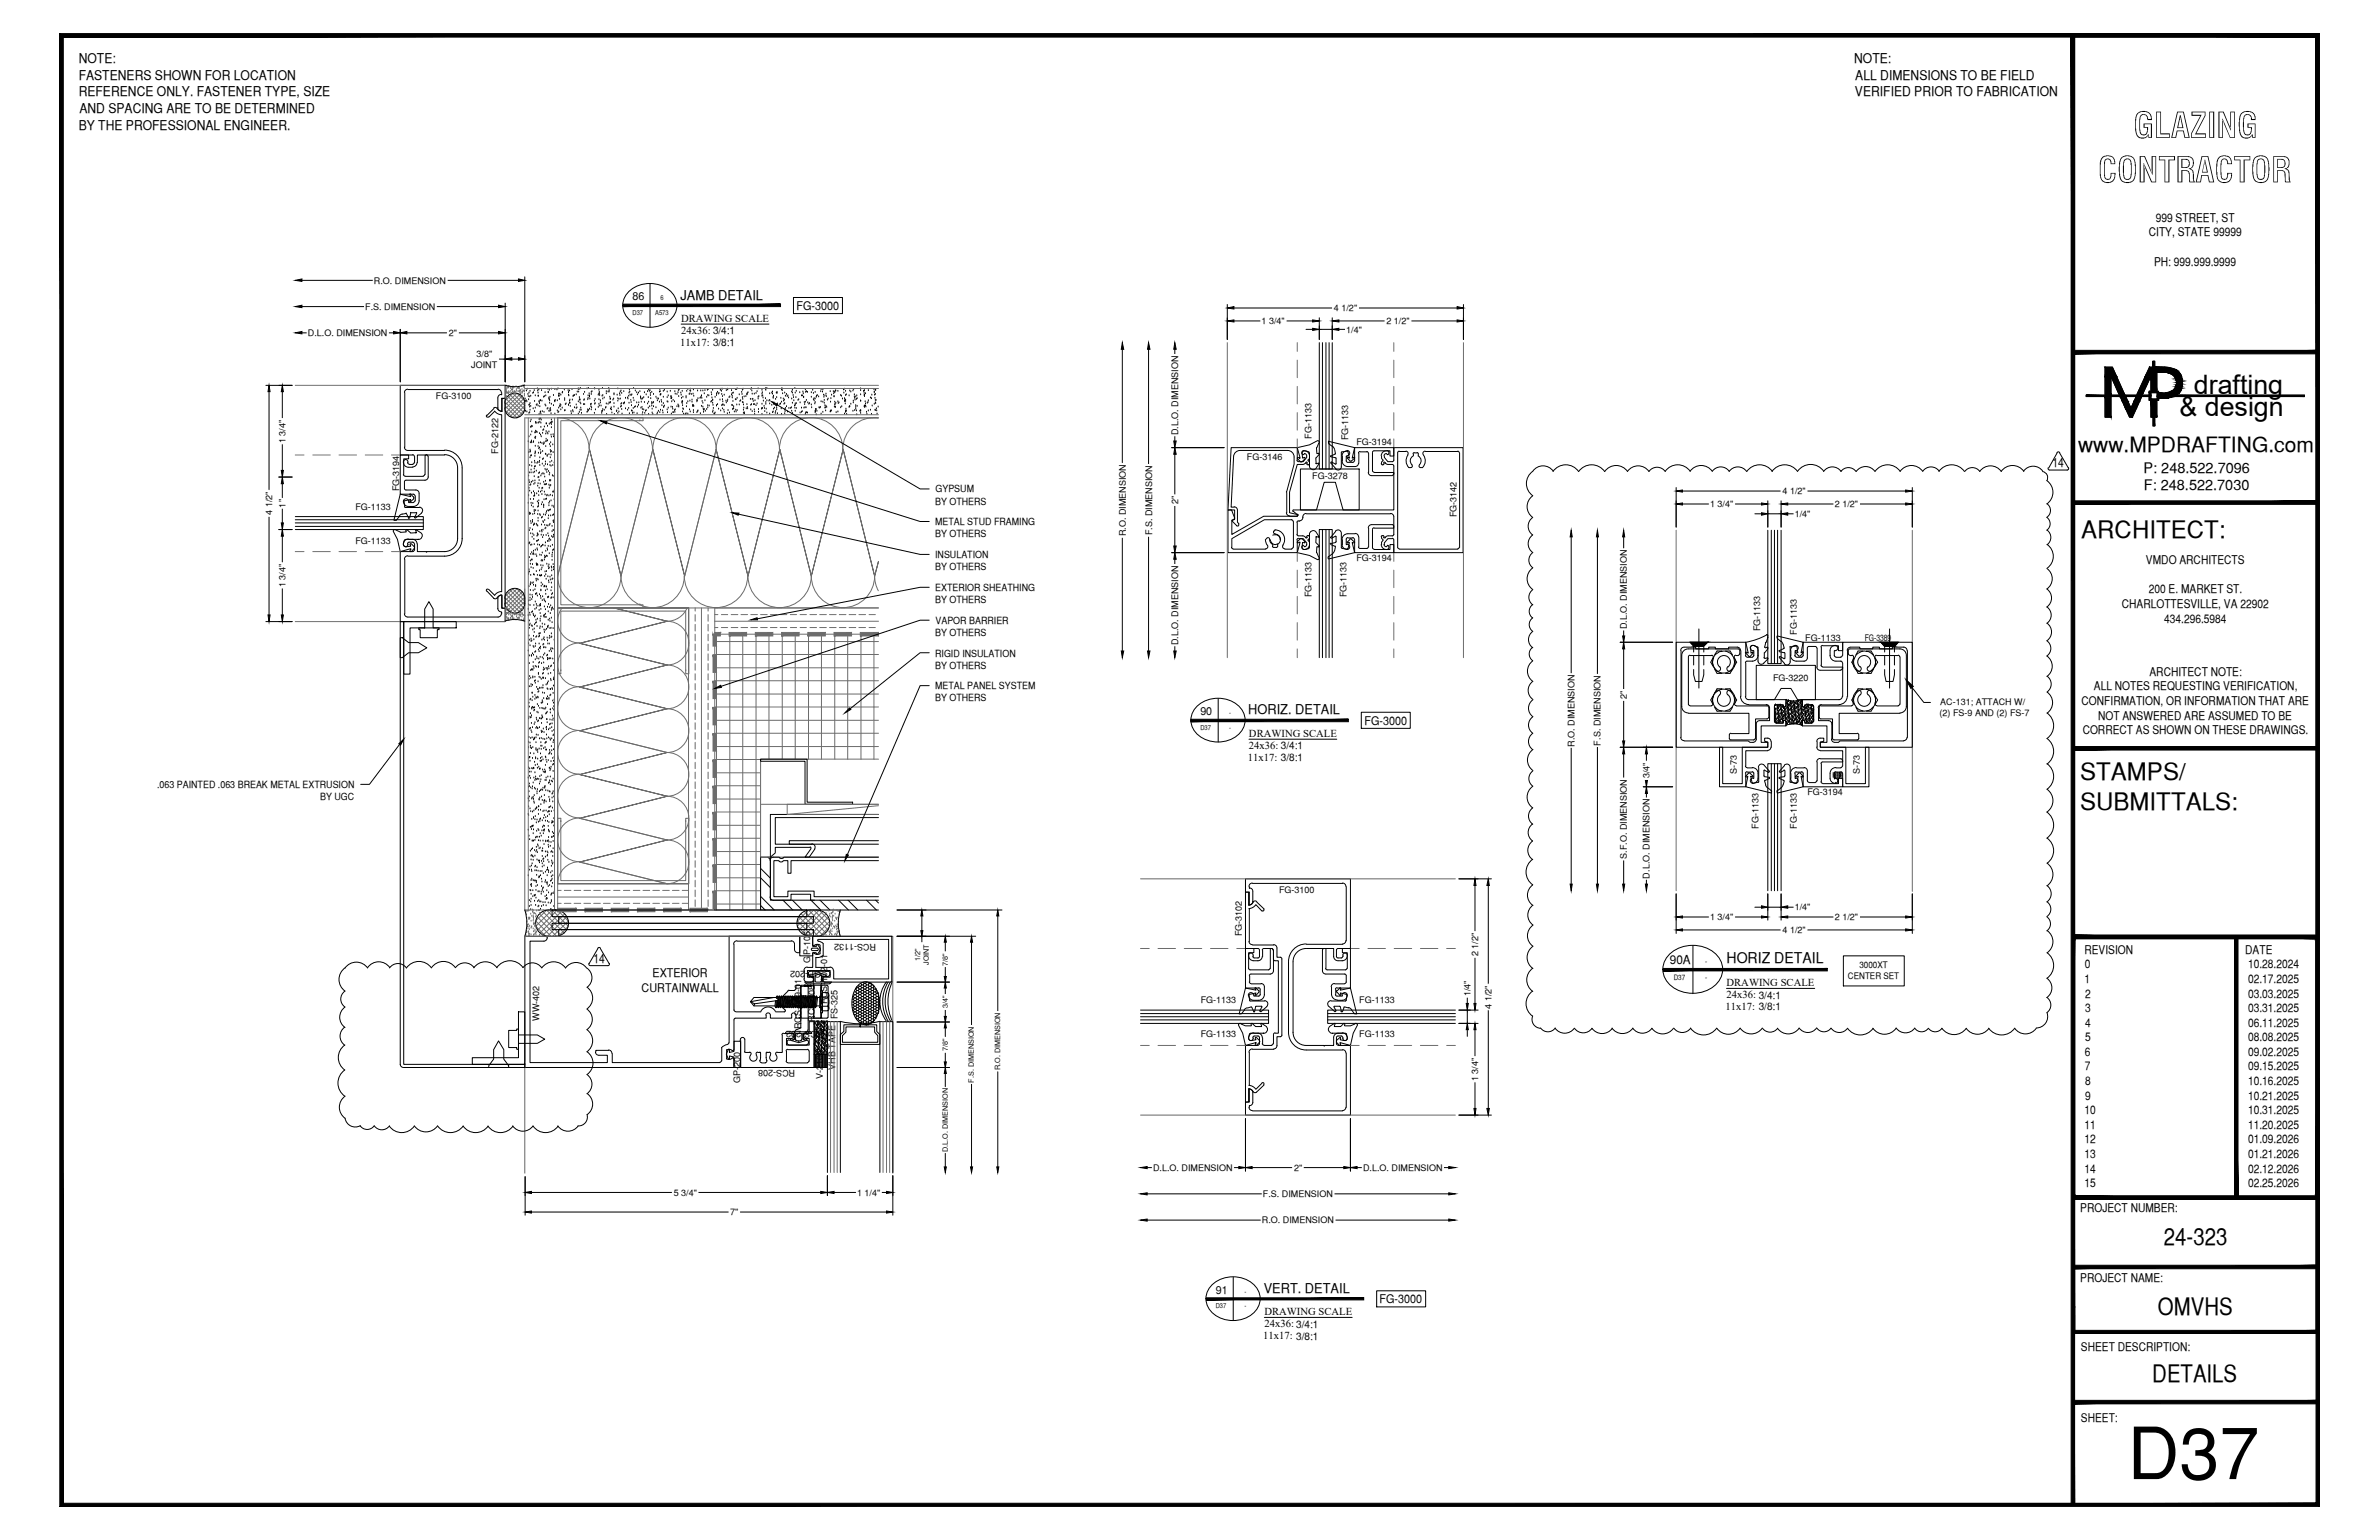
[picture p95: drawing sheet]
<svg xmlns="http://www.w3.org/2000/svg" width="432mm" height="279mm" viewBox="0 0 432 279" stroke-linecap="round" stroke-linejoin="round" font-family="sans-serif">
<defs><g id="words">
<text font-size="13.1" x="386.1" y="268.4">D37</text>
<g font-size="6.3">
<text x="387.2" y="25">GLAZING</text>
<text x="380.8" y="33.1">CONTRACTOR</text>
</g>
<g font-size="4.9">
<text x="398.2" y="71.5">drafting</text>
<text x="395.6" y="75.5">&amp; design</text>
</g>
<g font-size="4.4">
<text x="377.8" y="97.5">ARCHITECT:</text>
<text x="377.6" y="141.5">STAMPS/</text>
<text x="377.6" y="146.9">SUBMITTALS:</text>
<text x="392.7" y="225.8">24-323</text>
<text x="391.7" y="238.5">OMVHS</text>
<text x="390.7" y="250.7">DETAILS</text>
</g>
<text font-size="3.8" x="377.2" y="82">www.MPDRAFTING.com</text>
<text font-size="2.7" x="313.4" y="174.8">HORIZ DETAIL</text>
<g font-size="2.6">
<text x="389.1" y="85.8">P: 248.522.7096</text>
<text x="389.1" y="89">F: 248.522.7030</text>
</g>
<g font-size="2.4">
<text x="14.3" y="11.4">NOTE:</text>
<text x="336.5" y="11.4">NOTE:</text>
<text x="14.3" y="14.5">FASTENERS SHOWN FOR LOCATION</text>
<text x="14.3" y="17.5">REFERENCE ONLY. FASTENER TYPE, SIZE</text>
<text x="336.7" y="17.5">VERIFIED PRIOR TO FABRICATION</text>
<text x="336.7" y="14.5">ALL DIMENSIONS TO BE FIELD</text>
<text x="14.3" y="23.5">BY THE PROFESSIONAL ENGINEER.</text>
<text x="14.4" y="20.4">AND SPACING ARE TO BE DETERMINED</text>
<text x="123.5" y="54.4">JAMB DETAIL</text>
<text x="226.6" y="129.6">HORIZ. DETAIL</text>
<text x="229.4" y="234.6">VERT. DETAIL</text>
</g>
<g font-size="2.3">
<text x="372.6" y="84.7">14</text>
<text x="107.7" y="174.7">14</text>
</g>
<g font-size="2.2">
<text x="391.3" y="40.2">999 STREET, ST</text>
<text x="390" y="42.9">CITY, STATE 99999</text>
<text x="391" y="48.2">PH: 999.999.9999</text>
<text x="144.6" y="56.2">FG-3000</text>
<text x="389.5" y="102.3">VMDO ARCHITECTS</text>
<text x="390" y="107.6">200 E. MARKET ST.</text>
<text x="385.1" y="110.3">CHARLOTTESVILLE, VA 22902</text>
<text x="392.8" y="113">434.296.5984</text>
<text x="380" y="125.2">ALL NOTES REQUESTING VERIFICATION,</text>
<text x="390.1" y="122.6">ARCHITECT NOTE:</text>
<text x="247.6" y="131.5">FG-3000</text>
<text x="377.8" y="127.9">CONFIRMATION, OR INFORMATION THAT ARE</text>
<text x="380.8" y="130.6">NOT ANSWERED ARE ASSUMED TO BE</text>
<text x="378" y="133.2">CORRECT AS SHOWN ON THESE DRAWINGS.</text>
<text x="378.3" y="173">REVISION</text>
<text x="407.5" y="173">DATE</text>
<text x="116.5" y="179.9">CURTAINWALL</text>
<text x="118.4" y="177.2">EXTERIOR</text>
<text x="303.1" y="174.9">90A</text>
<text x="378.3" y="178.3">1</text>
<text x="378.4" y="175.7">0</text>
<text x="408" y="175.7">10.28.2024</text>
<text x="408" y="178.3">02.17.2025</text>
<text x="378.5" y="181">2</text>
<text x="378.5" y="183.6">3</text>
<text x="408" y="181">03.03.2025</text>
<text x="408" y="183.6">03.31.2025</text>
<text x="378.4" y="191.6">6</text>
<text x="378.5" y="186.2">4</text>
<text x="378.5" y="188.9">5</text>
<text x="408" y="186.2">06.11.2025</text>
<text x="408" y="188.9">08.08.2025</text>
<text x="408" y="191.6">09.02.2025</text>
<text x="378.4" y="194.2">7</text>
<text x="378.5" y="196.8">8</text>
<text x="408" y="194.2">09.15.2025</text>
<text x="408" y="196.8">10.16.2025</text>
<text x="378.3" y="202.1">10</text>
<text x="378.5" y="199.5">9</text>
<text x="408" y="199.5">10.21.2025</text>
<text x="408" y="202.1">10.31.2025</text>
<text x="378.3" y="204.8">11</text>
<text x="378.3" y="207.5">12</text>
<text x="408" y="204.8">11.20.2025</text>
<text x="408" y="207.5">01.09.2026</text>
<text x="378.3" y="210.1">13</text>
<text x="378.3" y="212.7">14</text>
<text x="378.3" y="215.4">15</text>
<text x="408" y="210.1">01.21.2026</text>
<text x="408" y="212.7">02.12.2026</text>
<text x="408" y="215.4">02.25.2026</text>
<text x="377.6" y="219.9">PROJECT NUMBER:</text>
<text x="377.6" y="232.5">PROJECT NAME:</text>
<text x="250.4" y="236.4">FG-3000</text>
<text x="377.7" y="245.2">SHEET DESCRIPTION:</text>
<text x="377.7" y="257.9">SHEET:</text>
</g>
<g font-size="2">
<text x="114.8" y="54.5">86</text>
<text x="217.9" y="129.7">90</text>
<text x="220.7" y="234.7">91</text>
</g>
<g font-size="1.9">
<text x="123.6" y="58.4">DRAWING SCALE</text>
<text x="123.4" y="62.7">11x17: 3/8:1</text>
<text x="123.6" y="60.6">24x36: 3/4:1</text>
<text x="226.7" y="133.7">DRAWING SCALE</text>
<text x="226.7" y="135.8">24x36: 3/4:1</text>
<text x="226.5" y="138">11x17: 3/8:1</text>
<text x="313.4" y="178.9">DRAWING SCALE</text>
<text x="313.2" y="183.3">11x17: 3/8:1</text>
<text x="313.4" y="181">24x36: 3/4:1</text>
<text x="229.5" y="238.6">DRAWING SCALE</text>
<text x="229.3" y="243">11x17: 3/8:1</text>
<text x="229.5" y="240.8">24x36: 3/4:1</text>
</g>
<g font-size="1.8">
<text x="169.8" y="89.3">GYPSUM</text>
<text x="169.7" y="95.3">METAL STUD FRAMING</text>
<text x="169.7" y="91.6">BY OTHERS</text>
<text x="169.7" y="101.2">INSULATION</text>
<text x="169.7" y="97.5">BY OTHERS</text>
<text x="169.7" y="107.2">EXTERIOR SHEATHING</text>
<text x="169.7" y="103.4">BY OTHERS</text>
<text x="169.7" y="109.4">BY OTHERS</text>
<text x="169.8" y="113.2">VAPOR BARRIER</text>
<text x="169.7" y="119.1">RIGID INSULATION</text>
<text x="169.7" y="115.4">BY OTHERS</text>
<text x="169.7" y="121.3">BY OTHERS</text>
<text x="169.7" y="125">METAL PANEL SYSTEM</text>
<text x="169.7" y="127.3">BY OTHERS</text>
<text x="28.5" y="143">.063 PAINTED .063 BREAK METAL EXTRUSION</text>
<text x="58.1" y="145.2">BY UGC</text>
</g>
<g font-size="1.6">
<text x="67.9" y="51.4">R.O. DIMENSION</text>
<text x="66.3" y="56.2">F.S. DIMENSION</text>
<text x="229" y="58.8">1 3/4&quot;</text>
<text x="242.1" y="56.5">4 1/2&quot;</text>
<text x="251.7" y="58.8">2 1/2&quot;</text>
<text x="55.9" y="61">D.L.O. DIMENSION</text>
<text x="81.5" y="61">2&quot;</text>
<text x="86.5" y="64.7">3/8&quot;</text>
<text x="244.3" y="60.3">1/4&quot;</text>
<text x="85.5" y="66.7">JOINT</text>
<text x="79.1" y="72.4">FG-3100</text>
<text x="51.8" y="80.4" transform="rotate(-90 51.8 80.4)">1 3/4&quot;</text>
<text x="90.4" y="82.3" transform="rotate(-90 90.4 82.3)">FG-2122</text>
<text x="213.9" y="78.9" transform="rotate(-90 213.9 78.9)">D.L.O. DIMENSION</text>
<text x="226.3" y="83.5">FG-3146</text>
<text x="238.1" y="79.6" transform="rotate(-90 238.1 79.6)">FG-1133</text>
<text x="244.7" y="79.9" transform="rotate(-90 244.7 79.9)">FG-1133</text>
<text x="246.2" y="80.7">FG-3194</text>
<text x="72.5" y="89.2" transform="rotate(-90 72.5 89.2)">FG-3194</text>
<text x="238.2" y="86.9">FG-3278</text>
<text x="323.5" y="89.7">4 1/2&quot;</text>
<text x="49.4" y="93.4" transform="rotate(-90 49.4 93.4)">4 1/2&quot;</text>
<text x="51.8" y="92.1" transform="rotate(-90 51.8 92.1)">1&quot;</text>
<text x="64.5" y="92.5">FG-1133</text>
<text x="213.9" y="91.5" transform="rotate(-90 213.9 91.5)">2&quot;</text>
<text x="264.4" y="93.9" transform="rotate(-90 264.4 93.9)">FG-3142</text>
<text x="310.4" y="92">1 3/4&quot;</text>
<text x="325.8" y="93.8">1/4&quot;</text>
<text x="333.1" y="92">2 1/2&quot;</text>
<text x="64.5" y="98.7">FG-1133</text>
<text x="204.3" y="97.3" transform="rotate(-90 204.3 97.3)">R.O. DIMENSION</text>
<text x="209.1" y="97.1" transform="rotate(-90 209.1 97.1)">F.S. DIMENSION</text>
<text x="246.2" y="101.8">FG-3194</text>
<text x="51.8" y="106.6" transform="rotate(-90 51.8 106.6)">1 3/4&quot;</text>
<text x="238.1" y="108.4" transform="rotate(-90 238.1 108.4)">FG-1133</text>
<text x="244.4" y="108.4" transform="rotate(-90 244.4 108.4)">FG-1133</text>
<text x="213.9" y="117" transform="rotate(-90 213.9 117)">D.L.O. DIMENSION</text>
<text x="295.3" y="114.2" transform="rotate(-90 295.3 114.2)">D.L.O. DIMENSION</text>
<text x="319.5" y="114.6" transform="rotate(-90 319.5 114.6)">FG-1133</text>
<text x="326.1" y="115.2" transform="rotate(-90 326.1 115.2)">FG-1133</text>
<text x="327.7" y="116.2">FG-1133</text>
<text x="338.5" y="116.3">FG-3389</text>
<text x="321.8" y="123.6">FG-3220</text>
<text x="295.3" y="126.8" transform="rotate(-90 295.3 126.8)">2&quot;</text>
<text x="352" y="129.9">(2) FS-9 AND (2) FS-7</text>
<text x="352.2" y="127.9">AC-131; ATTACH W/</text>
<text x="285.7" y="135.4" transform="rotate(-90 285.7 135.4)">R.O. DIMENSION</text>
<text x="290.5" y="135.3" transform="rotate(-90 290.5 135.3)">F.S. DIMENSION</text>
<text x="299.4" y="141.2" transform="rotate(-90 299.4 141.2)">3/4&quot;</text>
<text x="315.2" y="140.5" transform="rotate(-90 315.2 140.5)">S-73</text>
<text x="337.6" y="140.5" transform="rotate(-90 337.6 140.5)">S-73</text>
<text x="328" y="144.3">FG-3194</text>
<text x="295.3" y="155.8" transform="rotate(-90 295.3 155.8)">S.F.O. DIMENSION</text>
<text x="319.2" y="150.4" transform="rotate(-90 319.2 150.4)">FG-1133</text>
<text x="326.1" y="150.4" transform="rotate(-90 326.1 150.4)">FG-1133</text>
<text x="232.2" y="162">FG-3100</text>
<text x="299.4" y="159.4" transform="rotate(-90 299.4 159.4)">D.L.O. DIMENSION</text>
<text x="310.4" y="166.9">1 3/4&quot;</text>
<text x="325.8" y="165.2">1/4&quot;</text>
<text x="333.1" y="166.9">2 1/2&quot;</text>
<text x="159" y="171.2" transform="rotate(180 159 171.2)">RCS-1132</text>
<text x="225.4" y="169.9" transform="rotate(-90 225.4 169.9)">FG-3102</text>
<text x="268.3" y="173.5" transform="rotate(-90 268.3 173.5)">2 1/2&quot;</text>
<text x="323.5" y="169.3">4 1/2&quot;</text>
<text x="147.1" y="174.6" transform="rotate(-90 147.1 174.6)">GP-106</text>
<text x="149" y="176.1" transform="rotate(180 149 176.1)">GP-202</text>
<text x="335.4" y="177.6">CENTER SET</text>
<text x="337.5" y="175.6">3000XT</text>
<text x="97.9" y="185.2" transform="rotate(-90 97.9 185.2)">WW-402</text>
<text x="147.9" y="185.4" transform="rotate(-90 147.9 185.4)">RCS-108</text>
<text x="150.1" y="182.2" transform="rotate(-90 150.1 182.2)">RCS-102-01</text>
<text x="152" y="184.9" transform="rotate(-90 152 184.9)">FS-325</text>
<text x="217.9" y="182.1">FG-1133</text>
<text x="246.7" y="182.1">FG-1133</text>
<text x="266.9" y="180.8" transform="rotate(-90 266.9 180.8)">1/4&quot;</text>
<text x="270.7" y="183" transform="rotate(-90 270.7 183)">4 1/2&quot;</text>
<text x="145.4" y="186.8" transform="rotate(-90 145.4 186.8)">RCS-209-01</text>
<text x="149.4" y="187.1" transform="rotate(180 149.4 187.1)">RCS-202</text>
<text x="217.9" y="188.2">FG-1133</text>
<text x="246.7" y="188.2">FG-1133</text>
<text x="134.4" y="196.4" transform="rotate(-90 134.4 196.4)">GP-200</text>
<text x="144.3" y="194.1" transform="rotate(180 144.3 194.1)">RCS-208</text>
<text x="149.4" y="195.8" transform="rotate(-90 149.4 195.8)">V-2108</text>
<text x="151.6" y="194.1" transform="rotate(-90 151.6 194.1)">VHB TAPE</text>
<text x="268.3" y="196.2" transform="rotate(-90 268.3 196.2)">1 3/4&quot;</text>
<text x="209.3" y="212.4">D.L.O. DIMENSION</text>
<text x="234.9" y="212.5">2&quot;</text>
<text x="247.4" y="212.4">D.L.O. DIMENSION</text>
<text x="122.3" y="216.9">5 3/4&quot;</text>
<text x="132.5" y="220.5">7&quot;</text>
<text x="155.6" y="216.9">1 1/4&quot;</text>
<text x="229" y="221.9">R.O. DIMENSION</text>
<text x="229.2" y="217.2">F.S. DIMENSION</text>
</g>
<g font-size="1.3">
<text x="167" y="174.3" transform="rotate(-90 167 174.3)">1/2&quot;</text>
<text x="168.6" y="175.1" transform="rotate(-90 168.6 175.1)">JOINT</text>
<text x="172" y="175.2" transform="rotate(-90 172 175.2)">7/8&quot;</text>
<text x="303.8" y="177.8">D37</text>
<text x="309.5" y="174.9">-</text>
<text x="309.5" y="177.8">-</text>
<text x="172" y="182.9" transform="rotate(-90 172 182.9)">3/4&quot;</text>
<text x="172" y="190.7" transform="rotate(-90 172 190.7)">7/8&quot;</text>
<text x="176.8" y="196.4" transform="rotate(-90 176.8 196.4)">F.S. DIMENSION</text>
<text x="181.5" y="194.2" transform="rotate(-90 181.5 194.2)">R.O. DIMENSION</text>
<text x="172" y="209" transform="rotate(-90 172 209)">D.L.O. DIMENSION</text>
</g>
<g font-size="1.2">
<text x="114.8" y="57.1">D37</text>
<text x="118.9" y="57.1">A573</text>
<text x="119.9" y="54.5">6</text>
<text x="223.1" y="129.7">-</text>
<text x="217.9" y="132.4">D37</text>
<text x="223.1" y="132.4">-</text>
<text x="220.7" y="237.4">D37</text>
<text x="225.9" y="234.7">-</text>
<text x="225.9" y="237.4">-</text>
</g>
</g></defs>
<!-- layer: COMPONENTS -->
<g fill="none" stroke="#000" stroke-width=".18">
<path d="M73.5 71.2v10M74 70.6a.6 .6 0 0 0-.6 .6M74 70.7h16.4M90.4 72.2v1.7a.67 .67 0 0 0 .6 .7M90.4 70.6a.6 .6 0 0 1 .6 .6M91 71.6a.6 .6 0 0 0-.6 .6M91.1 71.2l-.1 .4M91.1 74.7v-2.4h.6v-2.4h-19.1v12.6h2.3M73.4 81.1a.6 .6 0 0 0 .6 .6M74 98.6v-.1a1.03 1.03 0 0 1 1-.1l.2 .2M74 83.9l.3 .3M74 83.9a.42 .42 0 0 0-.3-.5 .42 .42 0 0 0-.5 .3 .92 .92 0 0 0 .9 1.1"/>
<path d="M74 81.7h6.7M74.1 97.8a.82 .82 0 0 0-.8 .4 .82 .82 0 0 0 .2 .9 .42 .42 0 0 0 .4 0 .42 .42 0 0 0 .1-.4M74.2 97.9h.7a.79 .79 0 0 1 .8 .7M74.2 84.8h.7M74.3 84.3h.6M74.9 82.5l.3 .3M75.2 99.8l-.3 .3h-2.3v12.7h19.1v-2.4h-.6v-2.4M75.2 83.9l-.3 .3M75.2 82.8v1.1M75.2 98.7v1.1M75.7 83.9a.79 .79 0 0 1-.8 .8M75.8 98.7v1.4h1.5l.1 .1 .1-.1h3.2"/>
<path d="M80.7 81.7a3.2 3.2 0 0 1 3.2 3.2M80.7 82.5a2.38 2.38 0 0 1 2.4 2.4M80.7 82.5h-4.9v1.4M83.1 97.7a2.38 2.38 0 0 1-2.4 2.4M83.1 84.9v12.8M83.9 97.7a3.2 3.2 0 0 1-3.2 3.2M83.9 84.9v12.8M223.4 92.5l.2 .1M223.5 92.5h-.6v7.8h12.6v-2.3M223.5 99.3l.3 .3M223.6 92.6l.5 1.4M223.8 99.6h5.9"/>
<path d="M229.7 97.9l.3 1M229.9 97.7l-.2 .2M230 97.6h.3l.1 .2a.98 .98 0 0 0 .6 1v.3M230 98.9l.1 .4-.4 .3M231.2 96.3a.29 .29 0 0 0 0 .4 .29 .29 0 0 0 .2 .1M231.4 96.9a.98 .98 0 0 1 1 .7 .98 .98 0 0 1-.5 1.2M231.4 96.1a1.75 1.75 0 0 1 1.6 1 1.75 1.75 0 0 1-.2 1.8M231.5 96.1l-.3 .3M231.9 98.8l-.1 .4-.1 .1h-.5l-.3-.2M232.9 98.9l-.1 .4 .4 .3M233.2 99.6h1.2M234.4 94.3l.3 .3"/>
<path d="M234.4 94.3h-4.9l-5.9 3.4v1.6M234.7 99.3l-.3 .3M234.8 92.8l.7 .6M234.8 94.6v4.7M234.8 92.5l-.2 .1 .1 .2M235.4 96.9l.3 .3M235.5 93.7h-6.1l-5.8 3.3v-2.6l.4-.2 .1-.2M235.5 94.8v2.2M235.5 93.3l.1 .2-.2 .1M235.7 94.5l-.3 .3M235.7 97.7l-.3 .2M235.7 97.2h.9l.3 .2"/>
<path d="M235.7 97.7h.8l.7 .8-.2 .6-.2 .1-.2-.2M235.7 94.6h.2M236.5 93.8v.1M236.5 93.9a.6 .6 0 0 1-.6 .6M236.9 97.5l.1 .1M237.1 93.2a.6 .6 0 0 0-.6 .6M237.1 93.2h15.3M237.2 97.4v.2h-.1M237.4 97.2l-.2 .2M237.4 97.2h.1M237.5 97.2l.2 .2M237.7 97.4v.3l-.3 .3a.91 .91 0 0 1 .2 1.2 .91 .91 0 0 1-1.3 .3v-.4l.3-.1"/>
<path d="M250.7 84.1l.1 .2h.2M250.7 98.8a.78 .78 0 0 0 .5 .8 .78 .78 0 0 0 .9-.3l-.1-.2-.2-.1M250.8 97.4v.3l.3 .3-.3 .4v.4M250.8 82.7v.5l.3 .3-.3 .3v.3M250.9 97.2l-.2 .2M251 97.2h.1M251 97.2l.2 .2M251.1 97.5l.2 .1M251.2 98.8l.1 .3 .3 .1M251.2 83.9l-.1 .4h-.1M251.2 97.4v.1M251.3 82.7v.3l.6 .8h.8"/>
<path d="M251.3 83.9h-.2M251.4 83.9l.1 .2M251.5 84l.4 .3M251.5 97.5l-.1 .1M251.6 82.3l-.3 .1-.1 .3M251.7 82.3l.1 .2M251.8 81.8a.92 .92 0 0 0-1.1 .9M251.8 81.7a.36 .36 0 0 1 .3 .4 .36 .36 0 0 1-.3 .4M251.8 99l-.1 .2M251.9 97.2l-.4 .2M252 97.2h.7M252 84.3h.7"/>
<path d="M252.4 93.2a.6 .6 0 0 1 .6 .6M252.7 83.8l.3-.3v-2.3h12.6v19.1h-12.6v-2.4l-.3-.2M252.7 84.3l.3 .3M252.7 97.7h-.8l-.6 .8v.3M253 96.9l-.3 .3M253 84.6v7.9h-18.2M253 93.8v3.2M253.7 99.3l.3 .3M253.7 82.2v17.1M254 81.9l-.3 .2M254 99.6h10.6M254 81.9h1.2"/>
<path d="M255.2 81.9l.3 .2v.4M255.5 82.6a1.75 1.75 0 0 0 .2 2.2M255.7 84.8h.4M256.3 84.3a.29 .29 0 0 1 0 .4 .29 .29 0 0 1-.2 .1M256.5 82.7a.98 .98 0 0 0-.2 1.6M256.5 82.4v.3M256.7 82.1l-.2 .2M256.7 82.2h.5M257.2 82.1l.2 .2M257.4 82.7a.98 .98 0 0 1 .2 1.6M257.4 82.4v.3M257.6 84.3a.29 .29 0 0 0 0 .4 .29 .29 0 0 0 .2 .1"/>
<path d="M258.4 82.6a1.75 1.75 0 0 1-.2 2.2h-.3M258.7 81.9l-.4 .2v.4M258.7 81.9h5.9M264.6 81.9l.3 .2M264.9 99.3l-.3 .3M264.9 82.2v17.1M73.4 111.3a.6 .6 0 0 0 .6 .7M73.5 101.5v9.9M74 100.8a.6 .6 0 0 0-.6 .6M74 100.9h6.7M74 112h16.4M90.4 110.4a.6 .6 0 0 0 .6 .6"/>
<path d="M91 111.1l.1 .3M91 111.3a.6 .6 0 0 1-.6 .7M91 107.9a.67 .67 0 0 0-.6 .7v1.8M98.7 170.8a.67 .67 0 0 0 .6-.9h-4.1v23.8h38v-1.6M98.7 170.8h-2.5v22h14v-1.3h-1.5M133.2 171.3v12M133.8 170.7a.6 .6 0 0 0-.6 .6M133.8 170.8h9.8M143.1 179.8l-1.4 1.4v1.2l.8 .9M143.2 179.6l-.2 .1M143.3 179.7h.9M143.6 170.7a.6 .6 0 0 1 .6 .6"/>
<path d="M144.2 171.3v1M144.2 172.2a.6 .6 0 0 0 .6 .6M144.8 172.8h.4v-2.9h-12.9v19.3M145.1 178.8l.3 .2v1.5l-.5 .5h-.9l-.9 .8 .9 .8h.9l.5 .4v1.5l-.3 .2M145.1 178.8h-.6l-.1 .7-.2 .1M226.8 160.8v.4M226.8 161.1a.6 .6 0 0 1 .6 .6v1.9M227.3 160.2a.6 .6 0 0 0-.6 .6M227.3 160.3h16.4M227.4 163.5a.67 .67 0 0 1-.7 .7l.1-2.3h-.7v-2.5h19v12.7h-2.2M233.9 174.5v12.8a3.2 3.2 0 0 0 3.2 3.2h6.6M234.7 174.5v12.8a2.38 2.38 0 0 0 2.4 2.4h3.2v.1l.2-.1h1.6v-1.5a.79 .79 0 0 1 .8-.7"/>
<path d="M237.1 171.3a3.2 3.2 0 0 0-3.2 3.2M237.1 171.3h6.6M242.1 173.5a.79 .79 0 0 0 .8 .8M242.1 173.5v-1.4h-5a2.38 2.38 0 0 0-2.4 2.4M242.6 173.5l.3 .3M242.9 172.1l-.3 .3v1.1M242.9 174.3h.7M243.7 160.2a.6 .6 0 0 1 .6 .6M243.7 173.5l-.1 .3h-.7M243.8 173.4v.1M244.3 170.7a.6 .6 0 0 1-.6 .6M244.3 160.8v9.9"/>
<path d="M244.5 173.3a.92 .92 0 0 1-.9 1M244.5 173.3a.41 .41 0 0 0-.4-.4 .41 .41 0 0 0-.4 .4M108.1 190.8a.6 .6 0 0 0 .6 .7M110.5 190.5a.6 .6 0 0 1 .6 .6M110.5 190.6h-2.4v.3M111.1 191.1v1.7h19.6M130.9 192.4l-.2 .3M131 190.1v2.4M131.8 190.5a.92 .92 0 0 1 1.1 .1M131.9 190.5v1.6M132.3 189.2a.86 .86 0 0 1-.9 .5l-.5 .4M132.9 191.9h.2l.1 .2"/>
<path d="M132.9 192a.92 .92 0 0 1-1.1 .1M133.2 190.5l-.1 .1h-.2M133.2 183.2l.3 .3M133.2 185v5.5M133.5 184.7l-.3 .3M133.5 183.6h4.6M138.1 183.5a1.49 1.49 0 0 1 2.6 0M139 184.2a.41 .41 0 0 1 .4-.4 .41 .41 0 0 1 .4 .4M139.1 184.2v.5h-5.6M139.8 184.2v.5h3.9v-.5M142.5 183.2a.22 .22 0 0 1 0 .2 .22 .22 0 0 1-.2 .2h-1.5M143.6 184.2a.41 .41 0 0 1 .4-.4 .41 .41 0 0 1 .5 .4"/>
<path d="M144.5 184.2v.5h.6M227.4 198.2v1.8M227.4 200a.6 .6 0 0 1-.6 .6M242.6 189.3l.3 .3M242.9 188l-.3 .2v1.2M242.9 189.7h2.2v12.6h-19v-2.3h.7l-.1-2.5a.67 .67 0 0 1 .7 .7M242.9 188h.7l.1 .2M242.9 187.5h.7M243.6 187.4a.82 .82 0 0 1 .8 .4 .82 .82 0 0 1-.1 .9 .41 .41 0 0 1-.6-.3M243.7 190.4a.6 .6 0 0 1 .6 .6M243.8 188.3v.1M244.3 191.1v9.8"/>
<path d="M226.7 200.9a.6 .6 0 0 0 .6 .6M226.8 200.6v.3M227.3 201.5h16.4M244.3 200.9a.6 .6 0 0 1-.6 .6"/>
</g>
<!-- layer: COMPONENTS2 -->
<g fill="none" stroke="#000" stroke-width=".18">
<path d="M88.3 75.3v.3h.3M89.6 74a.49 .49 0 0 1 .8 .3l.7 .3M89.7 74.1l-1.3 1.3M89.8 74.6a1.62 1.62 0 0 0 1.2 .6M89.8 74.6l-1.1 1.1M91.1 75.2v32.2M91.1 74.7v-2.4h.6v38.1l-.6-.1v-2.3M223.6 94.5h.1M223.6 94.6l.9 .8M224 91.9a.6 .6 0 0 1 .6 .7v2.1l.3 .3M224.8 95v.3M224.8 95.4h-.4"/>
<path d="M225.1 81.7a1.18 1.18 0 0 0-1.2 1.2l-.4 9.1h.5M225.1 81.7h8.6a1.17 1.17 0 0 1 1.2 1.2M233.5 93a.6 .6 0 0 0 .6 .6M233.5 89.2v.1M233.6 89.3v3.7M234.1 93.7h1.4M234.9 82.9v1.3l-1.3 5M235.4 83.5l.3 .3M235.5 83.5v-2.3h-12l-.6 11.3h1.2v1.7l-.5 .2M235.5 93.3l.1 .1-.2 .2M236.6 81.7a.36 .36 0 0 0-.3 .4 .36 .36 0 0 0 .3 .4M236.6 81.8a.97 .97 0 0 1 1 .5 .97 .97 0 0 1-.2 1.2l.3 .3-.1 .5h-.1"/>
<path d="M236.6 82.5l.2-.2 .2 .1 .2 .6-.7 .8h-.8M236.9 84l-.4 .3h-1l-1.4 5v3.7l1.4 .3M237 83.9l-.1 .2M237.1 83.9h.1M237.2 84.1v.2h.3M237.2 83.9v.2M88.4 107.3l1.3 1.3M88.6 106.9h-.3v.3M88.7 106.9l1.1 1.1a1.62 1.62 0 0 1 1.2-.7M91.1 107.9l-.7 .3a.52 .52 0 0 1-.8 .3M316.8 139l.3 .3M317.1 139.3h1"/>
<path d="M318 139.3a1.05 1.05 0 0 1 1.1 1M320.9 136.2h-4v2.8M321.4 134.5a.6 .6 0 0 0-.5-.6h-.6v.6l.6 .1v1h-4.7v6.6h-3.5v-6.6h-.6v7.1h4.8v-2.4M321.4 135.5a.6 .6 0 0 1-.6 .6M321.5 134.6v1M329.8 135.5a.6 .6 0 0 0 .6 .6M329.8 134.6v1M330.4 133.9a.6 .6 0 0 0-.6 .6M330.4 133.9h.6v.6l-.6 .1v1h4.6v6.6h3.6v-6.6h.6v7.1h-4.7v-2.4M330.4 136.2h4.1v2.8M333.2 139.3a1.05 1.05 0 0 0-1 1M333.2 139.3h.9"/>
<path d="M334.4 139l-.3 .3M317.1 140l-.3 .3M317.1 140.1h1M318 140l.3 .3M318.3 140.3v.9h-.1M319.1 140.3v.9a.81 .81 0 0 1-.4 .8 .81 .81 0 0 1-.9-.1 .48 .48 0 0 1 .4-.7M332.2 140.3v.9a.81 .81 0 0 0 .4 .8 .81 .81 0 0 0 .9-.1 .48 .48 0 0 0-.4-.7M332.9 140.3v.9h.2M333.2 140l-.3 .3M333.2 140.1h.9M334.1 140l.3 .3M145.9 177.6a.6 .6 0 0 0 .6 .6"/>
<path d="M146 176.1v1.5M146.5 175.5a.6 .6 0 0 0-.6 .6M146.6 178.2h.6M146.9 177.3l.1-.2 .2 .2M147.2 177.2a.48 .48 0 0 1 .4 .5 .48 .48 0 0 1-.4 .5M147.7 172.9a.92 .92 0 0 0 1.1 .1M147.8 171.5l-.3-.1v-1.5h14.4v8.3h-12M147.8 172.9h-.2l-.1 .1v2.5h-.9M148.1 173.7v1.8h2.6M148.5 170.8l.9 .4M148.6 170.4l-.2 .2 .1 .2M148.6 170.4h12.7v7.2h-10v-1.5"/>
<path d="M148.8 171.4a.92 .92 0 0 0-1.1 .2M148.8 171.5v1.5M149.4 173.3a1.49 1.49 0 0 1-1.3 .4M149.4 171.2v2.2M149.8 176.1l.2 .1 .1-.1M149.8 177.2a.48 .48 0 0 0-.4 .5 .48 .48 0 0 0 .4 .5M149.9 176.1h-3.3v1.2h.3M150.1 176.1h.6v1.2h-.8M150.7 175.5a.6 .6 0 0 1 .6 .6M226.6 164.2v-2.3h-.5v10.2h2.4l.1 .3v1.1M226.6 173.3a.44 .44 0 0 1 .6-.4 .44 .44 0 0 1 .3 .6M226.6 173.3a.92 .92 0 0 0 1 1h.7a.79 .79 0 0 0 .8-.8"/>
<path d="M226.7 170.8a.6 .6 0 0 0 .6 .6M226.8 164.8v6M227.3 171.4h3.9M227.4 173.5v.2a1.03 1.03 0 0 0 1.1 .1l.1-.3M227.5 163.7l-.4 .4-.5 .1M227.9 164.2a1.62 1.62 0 0 1-1.2 .6M228 164.1l1 1.2M228.1 163.6l1.3 1.3M228.1 163.6a.41 .41 0 0 0-.7 .1M229.2 172.4v1.1M229.4 164.9v.3h-.4M229.4 172.1l-.3 .3"/>
<path d="M229.4 172.1h1.4M230.8 172.1l.3 .3M231.1 174l.3 .3M231.1 172.4v1.7M231.2 171.4a.6 .6 0 0 1 .6 .6M231.5 174.3h.5v13.2h-.5M231.8 172v1.7h.6M232.4 173.7l.3 .3v13.8l-.3 .3M134.4 188.6a.41 .41 0 0 1 .4-.4 .41 .41 0 0 1 .4 .4M135.1 190.8l.2 .1M135.2 188.7v2.1M135.3 190.9h.8"/>
<path d="M136 190.9a.29 .29 0 0 1 .3 .1 .29 .29 0 0 1 0 .4M136.2 191.4a.67 .67 0 0 0 .1 .9 .67 .67 0 0 0 .9 0 .67 .67 0 0 0 .1-.9M137.5 190.9a.29 .29 0 0 0-.3 .1 .29 .29 0 0 0 .1 .4M137.5 190.9h.4M137.9 190.9l.1 .1M138 192.4v.3l.2 .1M138 191.9l-.1 .5M138 191.1v.8M138.2 192.8h.7M139.1 191.9l.1 .5M139.1 191.1v.8M139.2 192.4l-.1 .3-.2 .1"/>
<path d="M139.2 190.9l-.1 .1M139.3 190.9h.3M139.6 190.9a.29 .29 0 0 1 .3 .1 .29 .29 0 0 1-.1 .4M139.9 191.4a.67 .67 0 0 0 0 .9 .67 .67 0 0 0 .9 0 .67 .67 0 0 0 .1-.9M141.1 190.9a.29 .29 0 0 0-.3 .1 .29 .29 0 0 0 0 .4M142 187.8v3.1h-.9M142.2 187.5l-.3 .2M142.2 187.5h1.4M142.7 192.5l.3 .3M142.7 190.7v1.8M143 190.4l-.3 .3M143 190.4h3.6"/>
<path d="M143 192.8h3.6M143.6 187.5a.48 .48 0 0 1 .5 .4 .48 .48 0 0 1-.5 .5h-.9v1.2h4.2v-1.2h-.5M146.3 187.5a.48 .48 0 0 0-.4 .4 .48 .48 0 0 0 .4 .5M146.4 187.5h.2M146.5 190.4l.3 .3M146.8 192.5l-.3 .3M146.8 187.2l-.3 .3M146.9 187.2v-1.8h.9v8.3h-13.4v-5M146.9 190.7v1.8M226.7 196.9a1.62 1.62 0 0 1 1.2 .7M226.8 190.9v6M227.3 190.3a.6 .6 0 0 0-.6 .6"/>
<path d="M227.3 190.4h3.9M227.4 188.2l.3-.2h.8l.1 .2v1.2M227.5 188.3v.1M227.6 187.4a.82 .82 0 0 0-.8 .4 .82 .82 0 0 0 .1 .9 .41 .41 0 0 0 .6-.3M227.6 187.5h.7a.79 .79 0 0 1 .8 .7M228.3 189.7h-2.2v10.3l.5-.1v-2.4M228.6 189.3l-.3 .3M229 196.5l-1 1.1M229 196.5h.4v.3M229.1 189.3l.3 .3M229.2 188.3v1.1M229.4 196.8l-1.3 1.3a.49 .49 0 0 1-.8-.3l-.7-.3"/>
<path d="M229.4 189.7h1.4M231.1 189.3l-.3 .3M231.1 187.7v1.7M231.4 187.4l-.3 .3M232.4 188.1h-.6v1.6a.6 .6 0 0 1-.6 .6"/>
</g>
<!-- layer: LIGHT_1 -->
<g fill="none" stroke="#6c6c6c" stroke-width=".18">
<path d="M53.6 69.9h38.1v42.9h-38.1M222.8 62.2v57.1M235.5 62.2v1.6M235.5 65.3v3.2M235.5 70.1v3.2M235.5 74.9v3.1M235.5 79.6v1.6M253 62.2v1.6M253 65.3v3.2M253 70.1v3.2M253 74.9v3.1M253 79.6v1.6"/>
<path d="M265.6 62.2v57.1M53.6 82.5h1.6M56.8 82.5h3.1M61.5 82.5h3.2M66.3 82.5h3.2M71.1 82.5h1.5M304.2 96.2v65.4M347.1 96.2v65.5M53.6 100.1h1.6M56.8 100.1h3.1M61.5 100.1h3.2M66.3 100.1h3.2"/>
<path d="M71.1 100.1h1.5M235.5 100.3v1.6M235.5 103.4v3.2M235.5 108.2v3.2M235.5 113v3.1M235.5 117.7v1.6M253 100.3v1.6M253 103.4v3.2M253 108.2v3.2M253 113v3.1M253 117.7v1.6M207 159.4h57.2"/>
<path d="M207 172.1h1.6M210.2 172.1h3.2M214.9 172.1h3.2M219.7 172.1h3.2M224.5 172.1h1.6M245.1 172.1h1.6M248.3 172.1h3.2M253 172.1h3.2M257.8 172.1h3.2M262.6 172.1h1.6M95.2 192.5v-22.6h66.9v43M95.2 193.1v19.8"/>
<path d="M207 189.7h1.6M210.2 189.7h3.2M214.9 189.7h3.2M219.7 189.7h3.2M224.5 189.7h1.6M245.1 189.7h1.6M248.3 189.7h3.2M253 189.7h3.2M257.8 189.7h3.2M262.6 189.7h1.6M207 202.3h57.2"/>
</g>
<!-- layer: GASKETS -->
<path d="M75.9 97.9a.69 .69 0 0 0 .7-.4 .69 .69 0 0 0-.1-.8l-1-.6v.6h-1l-.6-.6h-.2v.4a1.78 1.78 0 0 1-1.9-.4h-.2l-.2 .3 .7 1.5 .5 2.2 1.9-.5h.1l-.2 .4 .3 .1 .5-.7v-.2l-.7-.6-.1 .1 .1 .4-.7 .1a.48 .48 0 0 1-.6-.6l.2-.6 .3-.1h2.2M230.6 97.9a.89 .89 0 0 0 1.3 .8M231 97.1a.92 .92 0 0 1 1.3 .8M235.5 98.3l.5-.6 .4 .1 .5 .6v.1l-.5-.1-.1 .7a.48 .48 0 0 0 .6 .6l.6-.1 .2-.3v-2.3a.69 .69 0 0 1 .4-.6 .69 .69 0 0 1 .7 .1l.7 .9h-.7v1l.7 .7-.1 .2h-.4a1.78 1.78 0 0 0 .4 1.8l.1 .2-.4 .2-1.4-.7-2.2-.5 .5-1.9-.5 .1zM236 85.1h10.7v7.4h-2.9l-1.4-5h-2.1l-1.3 5h-3zM237.7 84.5a.69 .69 0 0 0 .4 .6 .69 .69 0 0 0 .7-.1l.7-.9h-.7v-1l.7-.7-.1-.2h-.4a1.78 1.78 0 0 1 .4-1.8l.1-.3-.4-.2-1.4 .8-2.2 .5 .5 1.9-.1 .1-.4-.2v.2l.6 .6h.2l.6-.7v-.1l-.5 .1-.1-.7a.48 .48 0 0 1 .6-.6l.7 .2 .1 .2v2.3M229.3 187.5a.72 .72 0 0 0 .7-.5 .72 .72 0 0 0-.1-.8l-.9-.5h-.1l.1 .5h-1.1l-.6-.5h-.2v.4a2.14 2.14 0 0 1-1.9-.4 .29 .29 0 0 0-.3 0 .29 .29 0 0 0-.1 .3l.8 1.5 .5 2.2 1.8-.5h.1l-.2 .4 .2 .1 .7-.7-.1-.3-.6-.5-.2 .1 .2 .4-.8 .1a.48 .48 0 0 1-.6-.6l.2-.6 .1-.1h2.5M241.3 186.2l.9-.5h.1l-.1 .5h1.1l.6-.5h.2v.4a2.19 2.19 0 0 0 1.9-.4h.2l.2 .3-.8 1.5-.5 2.2-1.8-.5v.5h-.2l-.5-.6v-.4l.6-.5 .1 .1v.4l.7 .1a.48 .48 0 0 0 .5-.6l-.1-.6-.2-.1h-2.3a.72 .72 0 0 1-.7-.5 .72 .72 0 0 1 .1-.8z" fill="none" stroke="#000" stroke-width=".18"/>
<!-- layer: GLASS -->
<g fill="none" stroke="#000" stroke-width=".18">
<path d="M239.5 62.2v22.9h2.3v-22.9M240 62.2v22.9M240.7 62.2v22.9M241.2 62.2v22.9M53.6 93.7h23.2v2.4h-23.2M53.6 95.5h23.2M53.6 94.9h23.2M53.6 94.3h23.2M240 96.1v23.2M240.7 96.1v23.2M241.2 96.1v23.2M320.9 96.2v24.2h2.4v-24.2"/>
<path d="M321.5 96.2v24.2M322.1 96.2v24.2M322.6 96.2v24.2M239.5 119.3v-23.2h2.3v23.2M321.5 138.6v23M322.1 138.6v23M322.6 138.6v23M320.9 161.6v-23h2.4v23M207 183.3h23.3v2.4h-23.3M207 185h23.3M207 184.5h23.3M207 183.9h23.3"/>
<path d="M241 185h23.2M241 184.5h23.2M241 183.9h23.2M264.2 183.3h-23.2v2.4h23.2M150.2 212.7v-27.3h2.3v27.3M159.7 212.7v-27.3h2.4v27.3"/>
</g>
<!-- layer: DIM -->
<g fill="none" stroke="#000" stroke-width=".18">
<path d="M54.8 55.6h11.4M54.8 50.9h13M72.6 59.8v9.5M79.2 55.6h11.3M81.2 50.9h12.9M91.7 55v14.3M95.2 50.2v19.1M222.8 55.2v6.4M224 58.2h4.9M224 55.9h17.9M233.4 58.2h4.9M237 59.8h1.3"/>
<path d="M239.5 57.7v3.9M239.5 59.8h2.3M241.8 57.7v3.9M243 58.2h8.4M243 59.8h1.2M246.6 55.9h17.9M256.1 58.2h8.4M265.6 55.2v6.4M48.3 69.9h4.7M48.8 71.1v17.9M51.2 71.1v4.8M54.8 60.4h1"/>
<path d="M70.5 60.4h.9M73.9 60.4h7.3M83.2 60.4h7.3M90.5 65.2h1.2M92.9 65.2h1.2M203.7 63.4v20.7M208.5 63.4v20.9M213.2 63.4v.9M213.2 79.1v.9M48.8 93.7v17.9M50.6 86.6h2.4M50.6 96.1h2.4"/>
<path d="M51.2 80.5v4.8M51.2 87.8v2.6M51.2 92.2v2.7M51.2 97.3v4.8M203.7 97.5v20.6M208.5 97.3v20.8M212.7 81.2h9.5M213.2 82.4v7.4M213.2 91.7v7.4M285.2 97.4v24.8M289.9 97.4v25M294.7 97.4v2.2"/>
<path d="M304.2 88.5v7.1M305.4 91.4h4.9M305.4 89.1h17.9M314.8 91.4h4.9M318.5 93.2h1.2M320.9 90.9v4.7M320.9 93.2h2.4M323.3 90.9v4.7M324.5 91.4h8.4M324.5 93.2h1.1M328 89.1h17.9M337.5 91.4h8.4"/>
<path d="M347.1 88.5v7.1M48.3 112.8h4.7M51.2 106.7v4.9M212.7 100.3h9.5M213.2 101.5v.9M213.2 117.2v.9M294.1 116.5h9.5M294.7 114.3v1.1M294.7 117.7v7.4M285.2 135.6v24.8M289.9 135.4v25M294.1 135.6h9.5"/>
<path d="M294.7 127.1v7.3M294.7 136.8v4.4M298.8 136.8v1.3M318.8 120.7h10.7v6.2h-3.2l-1.2-2h-1.8l-1.2 2h-3.3zM264.8 159.4h5.9M294.7 156v4.4M298.3 142.7h5.3M298.8 141.4v.1M298.8 144v.8M298.8 159.5v.9M162.8 169.9h14.3M162.8 165.1h19.1"/>
<path d="M162.8 178.2h9.5M167.3 166.2v2.6M167.3 169.9v1M171.6 170.9v1.7M171.6 175.5v1.7M171.6 179.3v1M176.3 170.9v15M181.1 166.2v17.2M267.7 160.7v8.3M267.7 173.7v8.4M270.1 160.7v17.9M304.2 162.2v7.2"/>
<path d="M305.4 166.4h4.9M305.4 168.7h17.9M314.8 166.4h4.9M318.5 164.6h1.2M320.9 162.2v4.7M320.9 164.6h2.4M323.3 162.2v4.7M324.5 166.4h8.4M324.5 164.6h1.1M328 168.7h17.9M337.5 166.4h8.4M347.1 162.2v7.2"/>
<path d="M162.8 193.7h9.5M162.8 185.4h9.5M171.6 183.3v1.1M171.6 186.5v1.6M171.6 191v1.7M171.6 194.8v2.4M176.3 196.7v15M181.1 194.4v17.3M264.8 183.3h3.5M264.8 185.7h3.5M266.3 180.9v1.2M266.3 183.3v2.4"/>
<path d="M266.3 186.8v1.2M267.7 186.8v4.9M267.7 196.3v4.8M270.1 183.2v17.9M95.3 213.5v7M96.5 216.3h25.5M96.5 219.9h35.8M126.7 216.3h22.3M134.2 219.9h26.7M150.2 213.3v3.6M151.4 216.3h4M160 216.3h.9"/>
<path d="M162.1 213.3v7.2M171.6 209.2v2.5M208.2 211.8h1M208.2 216.6h20.9M223.9 211.8h1M226.1 202.9v9.6M227.3 211.8h7.3M236.5 211.8h7.4M242.1 216.6h20.9M245.1 202.9v9.6M246.3 211.8h1M262 211.8h1"/>
<path d="M264.8 202.3h5.9M208.2 221.4h20.7M242.3 221.4h20.7"/>
</g>
<g fill="#000" stroke="#000" stroke-width=".18">
<path d="M53.6 55.6l1.2-.2v.4zM53.6 50.9l1.2-.3v.5zM90.5 55.4l1.2 .2-1.2 .2zM94.1 50.6l1.1 .3-1.1 .2zM222.8 58.2l1.2-.2v.4zM222.8 55.9l1.2-.3v.5zM238.3 58l1.2 .2-1.2 .2zM238.3 59.6l1.2 .2-1.2 .1zM241.8 58.2l1.2-.2v.4zM241.8 59.8l1.2-.2v.3zM264.5 58l1.1 .2-1.1 .2zM264.5 55.6l1.1 .3-1.1 .2z"/>
<path d="M48.8 69.9l.2 1.2h-.4zM51.2 69.9l.2 1.2h-.3zM53.6 60.4l1.2-.3v.5zM71.4 60.1l1.2 .3-1.2 .2zM72.6 60.4l1.3-.3v.5zM90.5 60.1l1.2 .3-1.2 .2zM91.7 65.2l1.2-.3v.4zM94.1 64.9l1.1 .3-1.1 .1zM203.7 62.2l.3 1.2h-.5zM208.5 62.2l.2 1.2h-.4zM213.2 62.2l.3 1.2h-.5zM51.1 85.3h.3l-.2 1.3z"/>
<path d="M51.2 96.1l.2 1.2h-.3zM51.1 94.9h.3l-.2 1.2zM51.2 86.6l.2 1.2h-.3zM213.2 81.2l.3 1.2h-.5zM213 99.1h.5l-.3 1.2zM213 80h.5l-.3 1.2zM285.2 96.2l.2 1.2h-.4zM289.9 96.2l.2 1.2h-.3zM294.7 96.2l.2 1.2h-.4zM304.2 91.4l1.2-.2v.4zM304.2 89.1l1.2-.2v.4zM319.7 91.2l1.2 .2-1.2 .2z"/>
<path d="M319.7 93l1.2 .2-1.2 .3zM323.3 91.4l1.2-.2v.4zM323.3 93.2l1.2-.2v.5zM345.9 91.2l1.2 .2-1.2 .2zM345.9 88.9l1.2 .2-1.2 .2zM48.6 111.6h.4l-.2 1.2zM51.1 111.6h.3l-.2 1.2zM203.5 118.1h.5l-.3 1.2zM208.3 118.1h.4l-.2 1.2zM213 118.1h.5l-.3 1.2zM213.2 100.3l.3 1.2h-.5zM294.5 115.4h.4l-.2 1.1z"/>
<path d="M294.7 116.5l.2 1.2h-.4zM294.7 135.6l.2 1.2h-.4zM294.5 134.4h.4l-.2 1.2zM298.8 135.6l.2 1.2h-.4zM298.6 141.5h.4l-.2 1.2zM298.8 142.7l.2 1.3h-.4zM167.3 165.1l.2 1.1h-.4zM167.1 168.8h.4l-.2 1.1zM171.6 178.2l.2 1.1h-.4zM171.4 177.2h.4l-.2 1zM171.6 169.9l.2 1h-.4zM176.3 169.9l.2 1h-.4z"/>
<path d="M181.1 165.1l.2 1.1h-.4zM267.7 159.4l.2 1.3h-.4zM270.1 159.4l.2 1.3h-.4zM285 160.4h.4l-.2 1.2zM289.8 160.4h.3l-.2 1.2zM294.5 160.4h.4l-.2 1.2zM298.6 160.4h.4l-.2 1.2zM304.2 166.4l1.2-.2v.4zM304.2 168.7l1.2-.2v.4zM319.7 166.2l1.2 .2-1.2 .2zM319.7 164.3l1.2 .3-1.2 .2zM323.3 166.4l1.2-.2v.4z"/>
<path d="M323.3 164.6l1.2-.3v.5zM345.9 166.2l1.2 .2-1.2 .2zM345.9 168.5l1.2 .2-1.2 .2zM171.4 192.7h.4l-.2 1zM171.6 185.4l.2 1.1h-.4zM171.6 193.7l.2 1.1h-.4zM171.4 184.4h.4l-.2 1zM266.3 185.7l.2 1.1h-.4zM266.1 182.1h.4l-.2 1.2zM267.5 182.1h.4l-.2 1.2zM267.7 185.7l.2 1.1h-.4zM95.3 216.3l1.2-.1v.3z"/>
<path d="M95.3 219.9l1.2-.2v.4zM149 216.2l1.2 .1-1.2 .2zM150.2 216.3l1.2-.1v.3zM160.9 216.2l1.2 .1-1.2 .2zM160.9 219.7l1.2 .2-1.2 .2zM171.4 211.7h.4l-.2 1zM176.1 211.7h.4l-.2 1zM180.9 211.7h.4l-.2 1zM207 216.6l1.2-.2v.4zM207 211.8l1.2-.2v.4zM224.9 211.6l1.2 .2-1.2 .2zM226.1 211.8l1.2-.2v.4z"/>
<path d="M243.9 211.6l1.2 .2-1.2 .2zM245.1 211.8l1.2-.2v.4zM263 216.4l1.2 .2-1.2 .2zM263 211.6l1.2 .2-1.2 .2zM267.5 201.1h.4l-.2 1.2zM269.9 201.1h.4l-.2 1.2zM207 221.4l1.2-.2v.4zM263 221.2l1.2 .2-1.2 .2z"/>
</g>
<g fill="#fff" stroke="#fff" stroke-width=".18">
<path d="M234.6 210.9v1.8l1.9-1.8zM234.6 212.7l1.9-1.8v1.8z"/>
<path d="M229.1 215.7v1.9l13-1.9zM229.1 217.6l13-1.9v1.9z"/>
<path d="M228.9 220.5v1.8l13.4-1.8zM228.9 222.3l13.4-1.8v1.8z"/>
<path d="M247.3 210.9v1.9l14.7-1.9zM247.3 212.8l14.7-1.9v1.9z"/>
<path d="M209.2 210.9v1.9l14.7-1.9zM209.2 212.8l14.7-1.9v1.9z"/>
<path d="M266.8 169v4.7h1.8zM266.8 169h1.8v4.7z"/>
<path d="M266.8 191.7v4.6h1.8zM266.8 191.7h1.8v4.6z"/>
<path d="M269.2 178.6v4.6h1.8zM269.2 178.6h1.8v4.6z"/>
<path d="M265.4 177.7v3.2h1.8zM265.4 177.7h1.8v3.2z"/>
<path d="M212.3 89.8v1.9h1.9zM212.3 89.8h1.9v1.9z"/>
<path d="M207.6 84.3v13h1.8zM207.6 84.3h1.8v13z"/>
<path d="M202.8 84.1v13.4h1.9zM202.8 84.1h1.9v13.4z"/>
<path d="M212.3 102.4v14.8h1.9zM212.3 102.4h1.9v14.8z"/>
<path d="M212.3 64.3v14.8h1.9zM212.3 64.3h1.9v14.8z"/>
<path d="M251.4 57.3v1.8l4.7-1.8zM251.4 59.1l4.7-1.8v1.8z"/>
<path d="M228.9 57.3v1.8l4.5-1.8zM228.9 59.1l4.5-1.8v1.8z"/>
<path d="M241.9 54.9v1.9l4.7-1.9zM241.9 56.8l4.7-1.9v1.9z"/>
<path d="M244.2 58.8v1.8l3.2-1.8zM244.2 60.6l3.2-1.8v1.8z"/>
<path d="M81.2 59.4v1.9l2-1.9zM81.2 61.3l2-1.9v1.9z"/>
<path d="M66.2 54.7v1.8l13-1.8zM66.2 56.5l13-1.8v1.8z"/>
<path d="M67.8 49.9v1.9l13.4-1.9zM67.8 51.8l13.4-1.9v1.9z"/>
<path d="M55.8 59.4v1.9l14.7-1.9zM55.8 61.3l14.7-1.9v1.9z"/>
<path d="M85.3 63.2v3.9l5.2-3.9zM85.3 67.1l5.2-3.9v3.9z"/>
<path d="M50.3 75.9v4.6h1.8zM50.3 75.9h1.8v4.6z"/>
<path d="M50.3 102.1v4.6h1.8zM50.3 102.1h1.8v4.6z"/>
<path d="M47.9 89v4.7h1.9zM47.9 89h1.9v4.7z"/>
<path d="M50.4 90.4v1.8h1.7zM50.4 90.4h1.7v1.8z"/>
<path d="M122 215.4v1.8l4.7-1.8zM122 217.2l4.7-1.8v1.8z"/>
<path d="M155.4 215.4v1.8l4.6-1.8zM155.4 217.2l4.6-1.8v1.8z"/>
<path d="M132.3 219v1.8l1.9-1.8zM132.3 220.8l1.9-1.8v1.8z"/>
<path d="M170.9 188.2v2.7h1.4zM170.9 188.2h1.4v2.7z"/>
<path d="M170.9 197.3v11.8h1.4zM170.9 197.3h1.4v11.8z"/>
<path d="M175.6 186.1v10.4h1.5zM175.6 186.1h1.5v10.4z"/>
<path d="M165.8 171.1v4.2h3zM165.8 171.1h3v4.2z"/>
<path d="M180.4 183.6v10.6h1.5zM180.4 183.6h1.5v10.6z"/>
<path d="M170.9 180.5v2.6h1.4zM170.9 180.5h1.4v2.6z"/>
<path d="M170.9 172.7v2.6h1.4zM170.9 172.7h1.4v2.6z"/>
<path d="M332.9 90.6v1.7l4.6-1.7zM332.9 92.3l4.6-1.7v1.7z"/>
<path d="M310.3 90.6v1.8l4.5-1.8zM310.3 92.4l4.5-1.8v1.8z"/>
<path d="M323.3 88.1v1.9l4.7-1.9zM323.3 90l4.7-1.9v1.9z"/>
<path d="M325.6 92.3v1.9l3.3-1.9zM325.6 94.2l3.3-1.9v1.9z"/>
<path d="M289 122.4v13h1.8zM289 122.4h1.8v13z"/>
<path d="M284.2 122.2v13.4h1.9zM284.2 122.2h1.9v13.4z"/>
<path d="M293.8 141.2v14.8h1.8zM293.8 141.2h1.8v14.8z"/>
<path d="M293.8 99.6v14.7h1.8zM293.8 99.6h1.8v14.7z"/>
<path d="M293.8 125.1v2h1.8zM293.8 125.1h1.8v2z"/>
<path d="M297.9 138.1v3.3h1.9zM297.9 138.1h1.9v3.3z"/>
<path d="M297.9 144.8v14.7h1.9zM297.9 144.8h1.9v14.7z"/>
<path d="M332.9 165.4v1.9l4.6-1.9zM332.9 167.3l4.6-1.9v1.9z"/>
<path d="M310.3 165.4v1.9l4.5-1.9zM310.3 167.3l4.5-1.9v1.9z"/>
<path d="M323.3 167.8v1.9l4.7-1.9zM323.3 169.7l4.7-1.9v1.9z"/>
<path d="M325.6 163.6v1.9l3.3-1.9zM325.6 165.5l3.3-1.9v1.9z"/>
</g>
<!-- layer: SYMBOLS -->
<g fill="#000" stroke="#000" stroke-width=".18">
<path d="M113.1 55.2v.4l28.6-.4zM113.1 55.6l28.6-.4v.4z"/>
<path d="M216.2 130.5v.4l28.5-.4zM216.2 130.9l28.5-.4v.4z"/>
<path d="M301.9 175.7v.4l29.8-.4zM301.9 176.1l29.8-.4v.4z"/>
<path d="M218.9 235.5v.3l28.6-.3zM218.9 235.8l28.6-.3v.3z"/>
</g>
<path d="M114.2 52.8a5.5 5.5 0 0 1 8.4 1.2 3.6 3.6 0 0 1-2.2 4.8 5.4 5.4 0 0 1-7.1-2 3.4 3.4 0 0 1 .9-4zM118 51.5v7.9M217.3 128.1a5.5 5.5 0 0 1 8.4 1.2 3.6 3.6 0 0 1-2.1 4.8 5.4 5.4 0 0 1-7.1-2.1 3.4 3.4 0 0 1 .8-3.9zM221.1 126.7v7.9M303.1 173.1a6.3 6.3 0 0 1 8.8 .6 3.9 3.9 0 0 1-1.9 5.9 6 6 0 0 1-7.8-2.2 3.7 3.7 0 0 1 .9-4.3zM307.3 171.6v8.7M220 233.1a5.5 5.5 0 0 1 8.4 1.1 3.6 3.6 0 0 1-2.1 4.8 5.4 5.4 0 0 1-7.1-2 3.4 3.4 0 0 1 .8-3.9zM223.8 231.7v7.9" fill="none" stroke="#000" stroke-width=".18"/>
<!-- layer: NOTES -->
<g fill="none" stroke="#000" stroke-width=".18">
<path d="M144 54h8.9v2.9h-8.9zM110.1 76.7l56.9 17.9h1.7M141.1 73.5l25.9 15.2h1.7M134 93.3l33 7.3h1.7M168.7 118.4h-1.7l-12.7 10.2M168.7 112.5h-1.7l-36.1 12M168.7 106.6h-1.7l-29.5 5.7M72.5 135.1l-5.4 7.2h-1.6M168.7 124.4h-1.7l-13.2 30.7M247.1 129.2h8.9v2.9h-8.9zM347 124.7l2.2 2.7h1.2M334.6 173.4h11v5.5h-11z"/>
<path d="M249.9 234.2h8.9v2.9h-8.9z"/>
</g>
<!-- layer: Extrusion -->
<g fill="none" stroke="#000" stroke-width=".18">
<path d="M73.2 86.1l.3 .3M73.3 86.1v-2.9h.9v-.7h-1.6v7.2h2.5M73.4 88.6l.3 .3M73.4 87.4v1.2M73.5 86.4h3.3M73.7 87.1l-.3 .3M73.7 88.9h1.8M74.2 91.9h.9M75 89.7l.3 .2M75.1 91.2h-.9a.5 .5 0 0 0-.4-.7 .5 .5 0 0 0-.6 .5 .92 .92 0 0 0 .9 .9M75.3 90.8l-.3 .3M75.4 90v.9"/>
<path d="M75.5 88.9a.6 .6 0 0 1 .6 .6M76.1 89.5v1.4M76.1 90.8a1.05 1.05 0 0 1-1.1 1.1M77.1 86.1l-.3 .3M77.4 82.5l.3 .3M77.4 82.5h-.2v3.6M77.7 82.8v3.7a.6 .6 0 0 1-.6 .6h-3.4M243.6 83.6a1.05 1.05 0 0 0 1 1M243.6 82.7v.9M243.6 97.9v.9M244.3 83.6l.3 .3M244.5 98.7a.48 .48 0 0 1 .5 .5 .48 .48 0 0 1-.5 .5 .92 .92 0 0 1-.9-.9"/>
<path d="M244.5 81.8a.92 .92 0 0 0-.9 .9M244.5 81.7a.48 .48 0 0 1 .5 .5 .48 .48 0 0 1-.5 .5M244.5 82.7h-.2v.9M244.6 96.8a1.05 1.05 0 0 0-1 1.1M244.6 97.5l-.3 .4v.9h.2M244.7 96.8h1.3M244.7 97.6h.9M244.7 83.9h.9M245.5 97.5l.3 .3M245.8 83.6l-.3 .3M245.9 97.9v2.4h7.1v-1.5h-.7v.9h-2.9M246 96.8a.6 .6 0 0 1 .6 .6"/>
<path d="M246.6 84a.6 .6 0 0 1-.6 .6h-1.3M246.6 99.2l.3 .3M246.6 82.2v1.9M246.6 97.4v1.9M246.9 81.9l-.3 .3M246.9 99.5h1.2M246.9 82h1.2M248.1 81.9l.2 .3M248.3 99.2l-.2 .3M248.3 85.7a.6 .6 0 0 0 .7 .6M248.4 82.2v3.5M248.4 95.8v3.5"/>
<path d="M249 95.2a.6 .6 0 0 0-.7 .6M249 95.2h3.7M249 86.3h3.7M249.1 99.3l.3 .3M249.4 95.8l-.3 .2v3.4M249.4 81.8l-.3 .3v3.3l.3 .3M249.4 85.7h3.6v.3M249.4 81.8h2.9v.9h.7v-1.5h-7.1v2.4M252.7 95.2l.3 .3M253 85.9l-.3 .3M253 95.5v.3h-3.6M326 139.3a1.05 1.05 0 0 0-1 1"/>
<path d="M326.1 139.3h1.4M327.4 139.3a.6 .6 0 0 1 .6 .6M328 139.9v1.8M329.8 138.2v3.5M330.4 137.6a.6 .6 0 0 0-.6 .6M330.4 137.7h3.7M330.6 138.6v3.3M330.8 138.2l-.3 .3M334.1 137.7l.3 .3M334.5 138v.2h-3.7M325.1 140.3v.9M325.8 140.3v.9h.1"/>
<path d="M325.9 141.2a.48 .48 0 0 1 .5 .4 .48 .48 0 0 1-.5 .5 .92 .92 0 0 1-.9-.9M326 140l-.2 .3M326.1 140.1h.9M327 140l.3 .3M327.3 140.3v2.4h7.2v-1.5h-.8v1h-2.9M328 141.6l.3 .3M328.4 142h1.1M329.8 141.6l-.3 .3M330.5 141.8l.3 .3M147 176.2l-.2 .2-.1 .4 .3 .3M147.1 177.2h.3M147.1 176.2h3.3"/>
<path d="M147.4 177.1l.2 .3M147.7 177.4v7.3h1.3v-2.8l-.2-.2 .2-.1v-2.8l.2-.6v-.8M149.4 177.1l-.2 .3M149.5 177.2h.9M150.3 176.2l.3 .3v.5l-.3 .1M226.6 175.7v-2.9h1v-.7h-1.5v7.2h2.4M226.6 175.7l.3 .3h3.3l.3-.3M226.8 178.1l.2 .3M226.8 177v1.2M227.1 178.5h1.8M228.4 179.2l.3 .3M228.7 179.5v1"/>
<path d="M228.9 178.4a.6 .6 0 0 1 .6 .6v1.5M230.8 172.1l.3 .3M230.8 172.1h-.2v3.6M231.1 172.4v3.7M231.1 176.1a.6 .6 0 0 1-.6 .6h-3.4l-.3 .3M240 176.1a.6 .6 0 0 0 .6 .6M240.3 172.1l-.3 .3v3.7M240.3 172.1h.4v3.6M240.6 175.7l.3 .3h3.3M240.7 176.7h3.4l.2 .3M241.7 179.1v1.3M242.2 178.4a.6 .6 0 0 0-.6 .6"/>
<path d="M242.3 178.5h1.8M242.4 179.5v1M242.7 179.2l-.3 .3M244.3 178.1l-.2 .3M244.3 177v1.2M244.5 175.7l-.3 .3M244.5 175.7v-2.9h-.9v-.7h1.5v7.2h-2.4M226.6 180.6a.48 .48 0 0 1 .4-.5 .48 .48 0 0 1 .5 .5M226.6 180.6a.92 .92 0 0 0 1 .9h.9M227.6 180.6v.1h.9M228.7 180.4l-.3 .3M229.5 180.4a1.05 1.05 0 0 1-1.1 1.1"/>
<path d="M241.7 180.4a1.05 1.05 0 0 0 1 1M242.4 180.4l.3 .3M242.8 181.5h.8M243.6 180.6a.48 .48 0 0 1 .5-.5 .48 .48 0 0 1 .4 .5 .92 .92 0 0 1-.9 .9M243.6 180.6v.1h-.9"/>
</g>
<!-- layer: Gasket -->
<g fill="none" stroke="#000" stroke-width=".18">
<path d="M72.5 93.7l-.6 .7M73 93.2l-.5 .4M73.3 90.9l.2 1M73.4 90.8l-.1 .1M73.4 90.9l1.1-.3-.1 .3M73.4 91.9l.1 .1M73.5 92.1h2.6M73.7 93.1h.1M73.7 93.2l-.7 .1M73.8 93.2l.4 .8M74.3 94h-.2M74.4 90.9l.1 .1"/>
<path d="M74.4 89.8l.1 .3-1.9-.4-1.1 4.7 .5-.1M74.5 89.6l-.1 .1M74.5 93.1l-.1 .9M74.5 89.7l.6 .5M74.6 93h-.1M74.6 93h1M75.1 90.2v.3M75.1 90.5l-.6 .5M75.5 93l.1 .1M75.6 93.2l-.3 .6 .1 .2M76.1 92a.6 .6 0 0 1 .6 .4 .6 .6 0 0 1-.2 .7M76.5 93.1l-1.1 .9"/>
<path d="M241.2 80.1l4.7 1.1-.5 1.9 .3-.1M241.2 80.5l.7 .5M241.2 80v.5M241.5 98.6v.1M241.5 97.4l.1 .2M241.5 82.7l.1 .2M241.6 82.9l.9 .2v1l-.1 .1M241.6 98.8l.7 .3M241.6 84l.9 1.1M241.6 84l.1-.2 .7 .4M241.9 81l.3 .5M242.2 99.9a1.79 1.79 0 0 1-1 1.1"/>
<path d="M242.3 81.6l.1 .6M242.3 99.1l.1 .1M242.4 97.3l.1 .1M242.4 82.2l-.1 .2M242.4 99.3l-.1 .6M242.4 97.3l-.7 .4M242.4 82.4l-.8 .3M242.4 96.4a.6 .6 0 0 1 .7-.2 .6 .6 0 0 1 .4 .5M242.4 98.4l-.8 .2M242.4 96.4l-.8 1.1M242.5 97.4l-.1 1M243.5 99.3v.1"/>
<path d="M243.5 84.7a.6 .6 0 0 1-.4 .5 .6 .6 0 0 1-.7-.1M243.5 96.8v2.6M243.5 82v2.7M243.6 99.5l1 .1M244.5 98.3v.2l.4-.1-.2 1.2M244.5 83.1l.5 .5M244.6 81.9h.1M244.6 81.9l-1 .1M244.6 82.9l-.1 .2M244.7 99.5l-.1 .1M244.7 82l.2 1.1-.2-.1M245 97.8h.3"/>
<path d="M245 97.9l-.5 .5M245.3 97.9l.6 .5M245.7 82.9l.1 .2M245.8 98.3v.2l-.4-.1 .5 1.9-4.7 1.1M245.9 83.1l-.6 .5h-.3M241.1 101v.4M316.9 118.5l.5 .6M316.9 118.3l-.1 .2M317.8 117.5v1l.3-.1M318.1 118.3l.1 .2-.5 .6h-.3M318.5 117.2l-.3-.1a.42 .42 0 0 0-.5 .4M318.5 117.2l.5 .2"/>
<path d="M319 117.4l.1 .1v2.5a.6 .6 0 0 0 .4 .5 .6 .6 0 0 0 .6-.2M320.2 119.3l.2 .1M320.3 118.4l-.1 .9M320.3 117.4l.1 .1M320.4 116.5v.1M320.5 116.6l-.2 .8M320.6 115.1l.2 .1v.5M320.7 115.2l-1.6 .7-2.2 .6 .4 2-.3-.1M320.7 117.4h.1l.1 .2M320.7 119.4h-.3M320.7 117.5h-.3M320.7 119.3l.2 .2"/>
<path d="M320.9 117.7l-.6 .7M320.9 115.7l-.4 .9M320.9 119.6l-.8 .7M320.9 117.6l-.1 .1M322.6 115.8v-.4l4.7 1.1-.4 1.9 .3-.1M322.6 115.9l.7 .5M323 118v.2M323 118.2l.8 .2M323 119.3l.9 1.1M323 119.3l.1-.2 .7 .4M323.3 116.3l.3 .6M323.7 116.9l.1 .7"/>
<path d="M323.8 117.5l-.1 .2M323.8 117.7l-.8 .3M323.8 118.4l.1 .1M323.9 119.4l-.1 .1M324 118.5v.9M324.9 117.4v2.6a.6 .6 0 0 1-.4 .6 .6 .6 0 0 1-.6-.2M324.9 117.3v.1M325.9 118.4l.7 .7 .7-.7M326 117.2h.1M326 117.2l-1 .1M326 118.2l-.1 .2M326.1 117.3l.2 1.1-.2-.1"/>
<path d="M327.1 118.2l.2 .2M319.2 139.3v2.6l-1.1 .2M320.2 139.8v1M320.2 138.8a.6 .6 0 0 0-.7-.1 .6 .6 0 0 0-.3 .5M320.2 138.9l1 1.1M320.3 139.8l.8 .3M320.3 139.7l-.1 .1M321.1 139.9l-.1 .2M323 139.9l.1 .2M323.8 139.7l.1 .1M323.8 139.8l-.7 .3M323.9 138.8a.6 .6 0 0 1 .6-.1 .6 .6 0 0 1 .4 .5"/>
<path d="M323.9 138.9l-.9 1.1M324 139.8v1M324.9 139.3v2.6M316.8 140.8l.1 .2M317 141l.2-.2-.3 1.9 4.7 1.2M317.3 140.3h.3l.6 .5M317.4 140.3l-.5 .5M318.2 140.8l-.1 .2-.3-.2 .3 1.2M320.2 140.9l1 .1M320.3 141.7l.2 .7M320.4 141.5l-.1 .2M320.5 142.4l.3 .5"/>
<path d="M320.9 142.9l.6 .5M321.1 141v.2M321.2 141.2l-.8 .4M321.5 143.4v.4M322.6 143.4v.4M323 141v.2l.8 .4M323.6 142.4a1.9 1.9 0 0 1-1 1M323.7 141.5l.1 .2M323.8 141.7l-.1 .7M323.9 140.7l-.1 .1M323.9 140.9l-.9 .1M324.9 141.8v.1"/>
<path d="M325 141.9l1 .2M325.9 140.8l.1 .2M325.9 140.8l.7-.6 .7 .6M326.1 142h-.1M326.1 141l.3-.2-.3 1.2M327.3 140.8l-.1 .2-.3-.2 .4 1.9-4.7 1.2M227.8 179.4l.2 .2-1.9-.3-1.2 4.7M227.9 179.2l-.1 .1M228 179.3l.5 .5M228.5 179.7v.3l-.5 .6M242.6 179.7v.3M243.2 179.2l.1 .1"/>
<path d="M243.2 179.3l-.5 .5M243.4 179.3l-.1 .3 1.8-.3 1.2 4.7M225.4 183.9h-.5M225.9 183.3l-.5 .6M226.4 182.8l-.6 .4M226.7 180.5l.1 1M226.8 180.4l-.1 .1M226.8 180.4l1.2-.3-.2 .4M226.8 181.5l2.8 .1M227.2 182.7l-.8 .2M227.2 182.8l.4 .8M227.7 183.5h-.2"/>
<path d="M227.8 180.5l.1 .1M227.9 182.6l-.2 1M227.9 182.6h1.1l-.3 .8M228.7 183.4l.1 .1M229.5 181.5a.6 .6 0 0 1 .6 .4 .6 .6 0 0 1-.2 .7M229.9 182.6l-1 1M241.2 182.6l1.1 1M241.6 181.5a.6 .6 0 0 0-.6 .4 .6 .6 0 0 0 .2 .7M241.6 181.6h2.6M242.2 182.6l-.1 .1 .4 .7M242.3 182.6h.9M242.4 183.4l-.1 .1"/>
<path d="M242.7 180l.5 .6M243.3 182.6l.2 .9M243.3 180.5l-.1 .1M243.4 183.5h.2M244 182.8l-.4 .8M244 182.7h-.1M244.1 182.7l.7 .2M244.3 181.5l-.1 .1M244.3 180.4l.1 .1M244.4 180.4l-1.1-.3 .1 .4M244.5 180.5l-.2 1M244.7 182.8l.6 .3"/>
<path d="M245.3 183.2l.5 .7M245.8 183.9h.4"/>
</g>
<!-- layer: MEDIUM_2 -->
<path d="M123.6 58.8h16M73.3 112.8h9.5v1.1h-8.4v8.4h-1.1zM226.7 134.1h15.9M100.2 165.1h46.2v1.2h-46.2zM100.2 167.5h46.2v1.2h-46.2zM101.4 166.3h46.2v1.2h-46.2zM101.4 168.7h46.2v1.2h-46.2zM313.4 179.3h16M85.7 191.9h8.4v-8.3h1.1v9.5h-9.5zM229.5 239h15.9" fill="none" stroke="#000" stroke-width=".18"/>
<!-- layer: SURROUNDING CONDITIONS -->
<g fill="none" stroke="#6c6c6c" stroke-width=".18">
<path d="M91.7 73l2.7 2.6M91.7 73.7l2.2 2.1M91.9 72.4l2.9 2.8M92.2 71.9l2.9 3M92.6 71.6l2.6 2.7M93 71.4l-1.2 1.2M93.1 71.4l2.1 2.2-2.1 2.2-1.3-1.3M93.8 71.4l-2.1 2.1M93.9 71.4l1.3 1.4M94.4 71.6l-2.7 2.6M94.7 71.9l-2.8 2.9M95.1 72.3l-3 2.9"/>
<path d="M95.2 69.9h64.2M95.2 70.5h64.2M95.2 75.2h64.2M95.2 74.4l-1.4 1.4M95.2 72.8l-2.6 2.8M95.9 75.8v89.3M100.6 75.8v89.3M101.2 75.8a5.7 5.7 0 0 1 5.7 5.7 5.7 5.7 0 0 1 5.8-5.7 5.7 5.7 0 0 1 5.7 5.7M101.2 75.8v89.3M116.1 76.3h.6v-.5h-15.5v34.5h15.5v-.6h-.6M116.1 76.3h-14.3v33.4h14.3M116.1 76.3h.1"/>
<path d="M159.4 75.8a5.7 5.7 0 0 0-6.4 5.7 5.7 5.7 0 0 0-5.8-5.7 5.7 5.7 0 0 0-5.7 5.7 5.7 5.7 0 0 0-5.8-5.7 5.7 5.7 0 0 0-5.7 5.7 5.7 5.7 0 0 0-5.8-5.7 5.7 5.7 0 0 0-5.7 5.7M107 81.5l-5.8 23a5.7 5.7 0 0 0 5.8 5.7 5.7 5.7 0 0 0 5.7-5.7M107 81.5l5.7 23-5.7-23M118.5 81.5l5.8 23-5.8-23M118.5 81.5l-5.8 23M130 81.5l5.8 23-5.8-23M130 81.5l-5.7 23M141.5 81.5l5.8 23-5.8-23M153 81.5l5.7 23-5.7-23M91.7 108.5l2.7 2.6M91.7 109.2l2.1 2.1M91.8 108.1l1.3-1.2 2.1 2.2-2.1 2.2"/>
<path d="M91.8 110l1.2 1.2M91.9 107.9l2.8 2.8M92.1 107.4l3 2.9M92.6 107.1l2.6 2.7M93.8 106.8l1.4 1.5-2.6 2.7M93.9 106.8l-2.2 2.2M94.4 107.1l-2.7 2.6M94.8 107.4l-2.9 2.8M95.1 107.8l-2.9 2.9M95.2 109.9l-1.3 1.4M102 110.3a4 4 0 0 0-.4 4.1 4 4 0 0 0 3.6 2.2 4 4 0 0 0-4 4 4 4 0 0 0 4 4 4 4 0 0 0-4 4 4 4 0 0 0 4 3.9 4 4 0 0 0-4 4 4 4 0 0 0 4 4 4 4 0 0 0-4 3.9 4 4 0 0 0 4 4 4 4 0 0 0-4 4 4 4 0 0 0 4 3.9 4 4 0 0 0-4 4M105.2 116.7l15.9-4-15.9 4"/>
<path d="M112.7 104.5a5.7 5.7 0 0 0 5.8 5.7 5.7 5.7 0 0 0 5.7-5.7 5.7 5.7 0 0 0 5.8 5.7 5.7 5.7 0 0 0 5.7-5.7M116.1 109.7h.1M121.1 112.7l-9.7-2.4 9.7 2.4M124.7 110.3a4 4 0 0 1-3.6 2.4 4 4 0 0 1 3.9 4 4 4 0 0 1-3.9 3.9 4 4 0 0 1 3.9 4 4 4 0 0 1-3.9 4 4 4 0 0 1 3.9 4 4 4 0 0 1-3.9 3.9 4 4 0 0 1 3.9 4 4 4 0 0 1-3.9 4 4 4 0 0 1 3.9 3.9 4 4 0 0 1-3.9 4 4 4 0 0 1 3.9 4 4 4 0 0 1-3.9 3.9M125 110.3v54.8h-29.8v-89.3h64.2h-58.2v84.5h23.8v-50h-23.8h58.2h-29.7v54.8h8.3v-27.4h21.4M126.2 110.3v.6M126.2 111.5v1.2M126.2 113.3v1.2M126.2 115.1v1.2M126.2 116.8v1.2M126.2 118.6v1.2M127.3 110.3v54.8"/>
<path d="M128.5 110.3v.6M128.5 111.5v1.2M128.5 113.3v1.2M128.5 115.1v1.2M128.5 116.8v1.2M128.5 118.6v1.2M129.7 116.4h29.7M129.7 118.7h29.7M129.7 112.7h29.7M129.7 113.9h.6M129.7 111.5h.6M129.7 115.1h29.7"/>
<path d="M130 115.1v50M130.9 113.9h1.2M130.9 111.5h1.2M132.5 115.1v50M132.7 113.9h1.2M132.7 111.5h1.2M134.5 113.9h1.2M134.5 111.5h1.2M134.8 115.1v50M135.8 104.5a5.7 5.7 0 0 0 5.7 5.7 5.7 5.7 0 0 0 5.8-5.7M135.8 104.5l5.7-23-5.7 23M136.3 113.9h1.2"/>
<path d="M136.3 111.5h1.2M137.2 115.1v50M138 113.9h1.3M138 111.5h1.3M139.6 115.1v22.6M139.8 113.9h1.2M139.8 111.5h1.2M141.6 113.9h1.2M141.6 111.5h1.2M142 115.1v22.6M143.4 113.9h1.2M143.4 111.5h1.2"/>
<path d="M144.3 115.1v22.6M145.2 113.9h1.2M145.2 111.5h1.2M146.7 115.1v22.6M147 113.9h1.2M147 111.5h1.2M147.3 104.5a5.7 5.7 0 0 0 5.7 5.7 5.7 5.7 0 0 0 5.7-5.7M147.3 104.5l5.7-23-5.7 23M148.8 113.9h1.2M148.8 111.5h1.2M149.1 115.1v22.6M150.6 113.9h1.2"/>
<path d="M150.6 111.5h1.2M151.5 115.1v22.6M152.3 113.9h1.2M152.3 111.5h1.2M153.9 115.1v22.6M154.1 113.9h1.2M154.1 111.5h1.2M155.9 113.9h1.2M155.9 111.5h1.2M156.3 115.1v22.6M157.7 113.9h1.2M157.7 111.5h1.2"/>
<path d="M158.6 115.1v22.6M158.7 104.5l.7-2.6-.7 2.6M158.7 104.5l.2 1.4 .5 1.3M159.4 114.7v.7M101.8 121.7v.5h-.6v-11.9h23.8v11.9h-.5v-.5M101.8 121.7v-10.8h22.7v10.8M101.8 121.7h.1M105.2 132.6l15.9-4-15.9 4M105.2 124.7l15.9-4.1-15.9 4.1M105.2 132.6l15.9 3.9M121.1 128.6l-15.9-3.9 15.9 3.9M121.1 120.6l-15.9-3.9 15.9 3.9"/>
<path d="M124.5 121.7h.1M126.2 120.4v1.2M126.2 122.2v1.2M126.2 124v1.2M126.2 125.8v1.2M126.2 127.6v1.2M126.2 129.3v1.3M126.2 131.1v1.2M126.2 132.9v1.2M126.2 134.7v1.2M126.2 136.5v1.2M126.2 138.3v1.1"/>
<path d="M128.5 120.4v1.2M128.5 122.2v1.2M128.5 124v1.2M128.5 125.8v1.2M128.5 127.6v1.2M128.5 129.3v1.3M128.5 131.1v1.2M128.5 132.9v1.2M128.5 134.7v1.2M128.5 136.5v1.2M128.5 138.3v1.1M129.7 121.2h29.7"/>
<path d="M129.7 123.5h29.7M129.7 125.9h29.7M129.7 128.3h29.7M129.7 130.7h29.7M129.7 133h29.7M129.7 135.4h29.7M129.7 137.8h8.3M101.8 149v-.5h-.6v11.8h23.8v-11.8h-.5v.5M101.8 149v10.8h22.7v-10.8M101.8 149h.1M105.2 156.4l15.9-4-15.9 4M105.2 148.5l15.9-4-15.9 4"/>
<path d="M105.2 140.5l15.9-4-15.9 4M105.2 156.4l15.9 3.9M105.2 148.5l15.9 3.9M121.1 144.5l-15.9-4 15.9 4M124.5 149h.1M126.2 140.1v1.2M126.2 141.9v1.2M126.2 143.6v1.2M126.2 145.4v1.2M126.2 147.2v1.2M126.2 149v1.2M126.2 150.8v1.2"/>
<path d="M126.2 152.6v1.1M126.2 154.4v1.2M126.2 156.1v1.3M126.2 157.9v1.2M126.2 159.7v1.2M128.5 140.1v1.2M128.5 141.9v1.2M128.5 143.6v1.2M128.5 145.4v1.2M128.5 147.2v1.2M128.5 149v1.2M128.5 150.8v1.2"/>
<path d="M128.5 152.6v1.1M128.5 154.4v1.2M128.5 156.1v1.3M128.5 157.9v1.2M128.5 159.7v1.2M129.7 140.2h8.3M129.7 142.6h8.3M129.7 145h8.3M129.7 147.3h8.3M129.7 149.7h8.3M129.7 152.1h8.3M129.7 154.5h8.3"/>
<path d="M129.7 156.8h8.3M129.7 159.3h8.3M138 145.9h21.4h-16.5v1.9h16.5M138 155.5h21.4M159.4 146.2l-16.5 1.6M97.3 168l2.9-2.9 2.9 2.9M97.3 167.1l2.7 2.8M97.3 168.1l1.7 1.7M97.5 166.4l3.5 3.5M97.9 165.8l3.9 3.9M98.5 165.4l3.9 3.9M99.2 165.2l-1.9 1.8"/>
<path d="M99.3 165.2l3.6 3.5M101.2 165.1l-3.6 3.6M101.2 162.8h23.8M101.2 163.9h.7M101.2 161.5h.7M101.2 160.3h23.8M101.2 165.2l2 1.9M101.9 165.4l-3.9 3.8M102.4 163.9h1.2M102.4 161.5h1.2M102.5 165.8l-3.9 3.8M102.9 166.3l-3.5 3.6"/>
<path d="M103.1 168.1l-1.7 1.7M103.2 167.1l-2.9 2.8M104.2 163.9h1.2M104.2 161.5h1.2M106 163.9h1.2M106 161.5h1.2M107.8 163.9h1.2M107.8 161.5h1.2M109.5 163.9h1.2M109.5 161.5h1.2M111.4 163.9h1.1M111.4 161.5h1.1"/>
<path d="M113.2 163.9h1.1M113.2 161.5h1.1M114.9 163.9h1.2M114.9 161.5h1.2M116.7 163.9h1.2M116.7 161.5h1.2M118.5 163.9h1.2M118.5 161.5h1.2M120.3 163.9h1.2M120.3 161.5h1.2M122 163.9h1.3M122 161.5h1.3"/>
<path d="M123.8 163.9h1.2M123.8 161.5h1.2M126.2 165.1h.1M126.2 161.5v1.2M126.2 163.3v1.2M128.5 165.1h.1M128.5 161.5v1.2M128.5 163.3v1.2M129.7 161.6h8.3M129.7 164h8.3M144.7 168l3-2.9 2.9 2.9M144.7 167.1l2.8 2.8"/>
<path d="M144.7 168.1l1.8 1.7M145 166.3l3.5 3.6M145.4 165.8l3.9 3.8M146 165.4l3.9 3.8M146.7 165.2l-2 1.9M146.7 165.1l3.6 3.6M148.7 165.2l-3.7 3.5M148.7 165.2l1.9 1.8M149.4 165.4l-3.9 3.9M149.9 165.8l-3.9 3.9M150.4 166.4l-3.5 3.5M150.6 168.1l-1.7 1.7"/>
<path d="M150.6 167.1l-2.8 2.8"/>
</g>
<g fill="none" stroke="#000" stroke-width=".18">
<path d="M95.3 72.4h.1M95.4 74.6h.1M95.4 72.8h.1M95.5 72.7h.1M95.6 70.9h.1M95.6 72.9h.1M95.6 74.7h.1M95.7 70.6h.1M95.8 71.6h.1M95.9 71.9h.1M95.9 72.5h.1M96 73.5h.1"/>
<path d="M96 71.3h.1M96 75h.1M96 79.2h.1M96.1 73.5h.1M96.1 73.9h.1M96.1 74.9h.1M96.1 72h.1M96.2 74.4h.1M96.2 73.2h.1M96.2 71h.1M96.3 76.5h.1M96.3 71.9h.1"/>
<path d="M96.3 73.7h.1M96.3 77.5h.1M96.3 78.9h.1M96.4 76.2h.1M96.4 77.5h.1M96.5 78.4h.1M96.5 77.3h.1M96.6 77.4h.1M96.7 71.4h.1M96.8 74.2h.1M96.8 71.2h.1M97 70.9h.1"/>
<path d="M97 72.8h.1M97 74.7h.1M97.1 78.5h.1M97.1 79.4h.1M97.2 74h.1M97.2 71.8h.1M97.2 79.6h.1M97.2 78.5h.1M97.2 78.2h.1M97.2 76.6h.1M97.2 79.3h.1M97.3 76.8h.1"/>
<path d="M97.3 76.7h.1M97.3 73.5h.1M97.4 78.4h.1M97.5 73.4h.1M97.5 78.5h.1M97.5 70.5h.1M97.6 70.9h.1M97.7 71.9h.1M97.7 73.7h.1M97.7 71.3h.1M97.7 76.8h.1M97.8 70.7h.1"/>
<path d="M97.8 76.7h.1M97.9 72.8h.1M97.9 75.2h.1M97.9 73h.1M97.9 76.1h.1M97.9 73.2h.1M97.9 78.7h.1M98 73.8h.1M98 76.6h.1M98 74.9h.1M98 72.6h.1M98 76h.1"/>
<path d="M98.1 74.7h.1M98.1 72.7h.1M98.1 78.9h.1M98.2 75.1h.1M98.2 77.5h.1M98.2 76.8h.1M98.2 76.2h.1M98.2 79.2h.1M98.3 70.9h.1M98.4 72.8h.1M98.4 74.7h.1M98.5 78.6h.1"/>
<path d="M98.6 78.1h.1M98.7 72.1h.1M98.7 78h.1M98.7 74.8h.1M98.8 71.9h.1M98.8 77.5h.1M98.9 73.5h.1M98.9 71.2h.1M99.1 71.8h.1M99.1 73.7h.1M99.1 78.7h.1M99.1 78.3h.1"/>
<path d="M99.1 79.7h.1M99.1 76.9h.1M99.2 76.9h.1M99.3 74.2h.1M99.3 78.5h.1M99.4 77.3h.1M99.4 79.9h.1M99.4 70.6h.1M99.4 74.1h.1M99.4 78.7h.1M99.5 71.2h.1M99.6 72.2h.1"/>
<path d="M99.6 74.6h.1M99.6 72.4h.1M99.6 78.4h.1M99.7 70.8h.1M99.7 72.5h.1M99.7 77h.1M99.8 72.7h.1M99.8 73.2h.1M99.8 74.6h.1M99.8 74.3h.1M99.8 72.1h.1M99.9 74.1h.1"/>
<path d="M99.9 76.8h.1M99.9 74.5h.1M100 75.1h.1M100 78.9h.1M100 76.8h.1M100.1 73.3h.1M100.1 70.6h.1M100.1 76.2h.1M100.1 77.6h.1M100.1 77h.1M100.1 79.3h.1M100.1 76.6h.1"/>
<path d="M100.2 76.6h.1M100.4 78.9h.1M100.5 71.8h.1M100.5 73.6h.1M100.5 79.2h.1M100.6 72.8h.1M100.7 75.1h.1M100.7 72.9h.1M100.7 70.7h.1M100.8 72.6h.1M101.1 70.7h.1M101.2 72.7h.1"/>
<path d="M101.2 74.5h.1M101.3 70.5h.1M101.3 74.9h.1M101.4 71.5h.1M101.4 71.9h.1M101.4 74h.1M101.4 71.8h.1M101.4 74.7h.1M101.5 71.9h.1M101.5 72.5h.1M101.6 73.7h.1M101.6 71.5h.1"/>
<path d="M101.7 73.4h.1M101.7 73.8h.1M101.8 71.7h.1M101.8 73.5h.1M101.8 74.4h.1M102 74h.1M102 71.3h.1M102.1 71.2h.1M102.4 70.7h.1M102.5 72.6h.1M102.5 74.5h.1M102.5 72.3h.1"/>
<path d="M102.6 74.5h.1M102.6 73.4h.1M102.7 73.3h.1M103.1 70.9h.1M103.2 71.7h.1M103.2 73.5h.1M103.2 71.2h.1M103.3 71.8h.1M103.4 72.8h.1M103.4 73.2h.1M103.4 70.9h.1M103.4 72.6h.1"/>
<path d="M103.5 73.7h.1M103.6 74.7h.1M103.7 75.1h.1M103.8 70.7h.1M103.9 72.6h.1M103.9 74.5h.1M104 74.7h.1M104 71.9h.1M104.1 71.8h.1M104.3 74h.1M104.3 71.8h.1M104.6 71.6h.1"/>
<path d="M104.6 73.5h.1M104.6 74.1h.1M104.7 74h.1M104.8 71.1h.1M105 70.5h.1M105 75.1h.1M105 72.9h.1M105 70.7h.1M105 71.1h.1M105.2 72.1h.1M105.2 74.8h.1M105.2 72.6h.1"/>
<path d="M105.2 70.6h.1M105.2 72.5h.1M105.3 72.6h.1M105.3 74.4h.1M105.3 73.1h.1M105.3 70.5h.1M105.4 74h.1M105.4 73.3h.1M105.5 74.4h.1M105.5 75h.1M105.9 71.6h.1M105.9 73.4h.1"/>
<path d="M106 72.6h.1M106 72.5h.1M106.1 73.4h.1M106.1 71.2h.1M106.6 70.5h.1M106.6 74.8h.1M106.7 72.5h.1M106.7 74.4h.1M106.7 74.7h.1M106.7 72.3h.1M106.7 71.8h.1M106.8 70.5h.1"/>
<path d="M106.8 74.5h.1M106.9 71.4h.1M107 71.8h.1M107 74.2h.1M107 72h.1M107.1 72.4h.1M107.2 73.4h.1M107.3 73.8h.1M107.3 71.6h.1M107.3 73.3h.1M107.3 74.4h.1M107.3 71.2h.1"/>
<path d="M107.4 74h.1M107.4 71.1h.1M107.9 75h.1M107.9 72.8h.1M107.9 70.5h.1M107.9 73.3h.1M108 72.5h.1M108 73.2h.1M108.1 74.4h.1M108.6 73.9h.1M108.6 71.7h.1M108.7 71.5h.1"/>
<path d="M108.7 73.3h.1M108.7 70.8h.1M108.7 72.5h.1M108.8 71.2h.1M108.8 73.7h.1M108.8 71.4h.1M108.8 71.8h.1M109 72.7h.1M109 73.1h.1M109.1 73.7h.1M109.2 74.7h.1M109.2 75h.1"/>
<path d="M109.3 71.9h.1M109.3 70.5h.1M109.3 74.6h.1M109.4 72.4h.1M109.4 74.3h.1M109.4 71.8h.1M109.7 74.4h.1M109.7 72.2h.1M109.9 74h.1M110 73.9h.1M110 71.4h.1M110 73.3h.1"/>
<path d="M110 71.1h.1M110.1 75.2h.1M110.4 73.3h.1M110.4 71.1h.1M110.5 70.5h.1M110.6 71.1h.1M110.6 73.1h.1M110.6 70.9h.1M110.7 72.1h.1M110.7 73.2h.1M110.7 72.5h.1M110.8 72.4h.1"/>
<path d="M110.8 74.2h.1M110.8 73h.1M110.9 74h.1M111 74.4h.1M111.1 74.9h.1M111.3 72.6h.1M111.4 72.4h.1M111.4 71.4h.1M111.4 73.2h.1M111.4 73.9h.1M111.4 71.6h.1M111.5 75.2h.1"/>
<path d="M111.9 74.7h.1M112 74.5h.1M112 71.7h.1M112.1 72.3h.1M112.1 75h.1M112.1 72.8h.1M112.1 70.5h.1M112.2 74.2h.1M112.3 74.7h.1M112.3 72.5h.1M112.5 71.4h.1M112.5 71.8h.1"/>
<path d="M112.6 72.4h.1M112.6 71.1h.1M112.6 73.9h.1M112.7 73.3h.1M112.7 70.9h.1M112.8 73.7h.1M112.8 71.4h.1M112.8 73.2h.1M112.8 74.3h.1M112.9 75.1h.1M113.2 73.3h.1M113.2 71.1h.1"/>
<path d="M113.2 73.2h.1M113.3 73.1h.1M113.5 72.3h.1M113.5 74.2h.1M113.9 74.4h.1M113.9 72.2h.1M114 72.4h.1M114.1 74.1h.1M114.1 71.9h.1M114.2 71.3h.1M114.2 73.2h.1M114.2 75.1h.1"/>
<path d="M114.2 70.7h.1M114.3 71.1h.1M114.4 71.7h.1M114.5 72.6h.1M114.6 73h.1M114.6 71.8h.1M114.6 73.6h.1M114.6 74.5h.1M114.7 71.6h.1M114.7 74.6h.1M114.8 75h.1M114.9 72.3h.1"/>
<path d="M114.9 74.1h.1M115 70.5h.1M115.1 74.9h.1M115.1 72.7h.1M115.2 73.9h.1M115.3 73.8h.1M115.3 70.9h.1M115.6 71.2h.1M115.6 73.1h.1M115.6 75.1h.1M115.7 73.9h.1M115.7 71.6h.1"/>
<path d="M115.9 73.5h.1M115.9 71.3h.1M116 73.1h.1M116.1 71.1h.1M116.3 72.2h.1M116.3 72h.1M116.3 74h.1M116.3 72.4h.1M116.4 73h.1M116.5 73.9h.1M116.5 72.5h.1M116.6 74.3h.1"/>
<path d="M116.6 75.2h.1M116.6 74.9h.1M116.6 72.3h.1M116.8 74.4h.1M116.8 72.1h.1M117 71.2h.1M117 73h.1M117 75h.1M117.2 74.6h.1M117.3 74.5h.1M117.3 71.6h.1M117.5 73.3h.1"/>
<path d="M117.5 71.1h.1M117.7 72.1h.1M117.7 74h.1M117.7 75.2h.1M117.7 73h.1M117.7 70.7h.1M117.9 71h.1M117.9 73.8h.1M118 70.9h.1M118 71.4h.1M118 71.8h.1M118.1 72.3h.1"/>
<path d="M118.3 71.2h.1M118.3 73h.1M118.3 73.3h.1M118.3 73.7h.1M118.4 74.9h.1M118.4 74.2h.1M118.5 75.2h.1M118.5 73.2h.1M118.6 73.8h.1M118.6 71.6h.1M118.6 73h.1M119.1 72.1h.1"/>
<path d="M119.1 74h.1M119.3 75.2h.1M119.3 72.3h.1M119.3 74.9h.1M119.3 72.7h.1M119.5 74.6h.1M119.5 72.4h.1M119.7 71.1h.1M119.7 73h.1M119.8 74.9h.1M119.8 70.7h.1M119.8 71.1h.1"/>
<path d="M119.8 71.7h.1M119.9 71.6h.1M119.9 74.4h.1M120 71.6h.1M120 72.6h.1M120.1 73h.1M120.1 73.6h.1M120.3 74.5h.1M120.3 74.9h.1M120.4 72.1h.1M120.4 73.2h.1M120.4 71h.1"/>
<path d="M120.5 73.9h.1M120.6 73.7h.1M120.6 70.8h.1M121.1 71.1h.1M121.1 72.9h.1M121.1 74.4h.1M121.1 72.1h.1M121.2 74.9h.1M121.2 73h.1M121.3 74h.1M121.3 71.8h.1M121.7 71h.1"/>
<path d="M121.8 72h.1M121.8 73.9h.1M121.8 71.9h.1M121.8 72.3h.1M121.9 72.3h.1M121.9 75.1h.1M121.9 72.9h.1M121.9 72.2h.1M122 73.9h.1M122.1 74.2h.1M122.2 74.9h.1M122.2 72.6h.1"/>
<path d="M122.4 72.9h.1M122.4 74.5h.1M122.5 71.1h.1M122.5 74.8h.1M122.6 74.4h.1M122.6 71.5h.1M122.9 73.8h.1M122.9 71.6h.1M123.1 73.5h.1M123.1 71.2h.1M123.1 70.9h.1M123.2 71.9h.1"/>
<path d="M123.2 73.9h.1M123.2 73.7h.1M123.3 70.7h.1M123.6 71.3h.1M123.6 71.7h.1M123.7 72.3h.1M123.8 73h.1M123.8 71h.1M123.8 72.8h.1M123.8 73.2h.1M123.9 74.7h.1M123.9 73.6h.1"/>
<path d="M123.9 72.9h.1M124 74.2h.1M124 72.1h.1M124 74.3h.1M124.1 75.1h.1M124.4 75.2h.1M124.5 71.9h.1M124.5 75.1h.1M124.5 72.2h.1M124.6 73.8h.1M124.7 73.2h.1M124.7 71h.1"/>
<path d="M124.8 75.1h.1M124.8 72.9h.1M124.8 70.7h.1M125.1 71.6h.1M125.2 74.4h.1M125.2 70.9h.1M125.2 72.8h.1M125.2 71.4h.1M125.3 74.7h.1M125.3 70.6h.1M125.3 71h.1M125.5 71.6h.1"/>
<path d="M125.6 72.6h.1M125.6 73h.1M125.7 73.5h.1M125.7 73.7h.1M125.8 73.7h.1M125.8 71.5h.1M125.9 74.5h.1M125.9 74.9h.1M125.9 73.6h.1M125.9 70.7h.1M125.9 71.9h.1M125.9 73.7h.1"/>
<path d="M126.5 74.9h.1M126.5 72.6h.1M126.5 72.9h.1M126.6 72.7h.1M126.6 70.9h.1M126.6 74.7h.1M126.7 74.5h.1M126.7 72.3h.1M127.1 72.3h.1M127.1 75.1h.1M127.2 70.9h.1M127.2 72.1h.1"/>
<path d="M127.3 71.8h.1M127.3 73.7h.1M127.3 71.9h.1M127.4 72.3h.1M127.4 72.8h.1M127.6 73.9h.1M127.6 73.2h.1M127.6 70.9h.1M127.6 74.2h.1M127.7 74.8h.1M127.7 74.4h.1M127.8 74.3h.1"/>
<path d="M127.8 71.4h.1M128 70.9h.1M128 72.7h.1M128 74.6h.1M128.3 74.3h.1M128.3 72.1h.1M128.4 70.8h.1M128.5 74h.1M128.5 71.8h.1M128.5 73.6h.1M128.5 70.7h.1M128.7 71.8h.1"/>
<path d="M128.7 73.7h.1M129 73h.1M129.1 71.2h.1M129.2 71.6h.1M129.2 72.8h.1M129.2 72.2h.1M129.3 70.8h.1M129.3 72.6h.1M129.3 73.2h.1M129.3 74.8h.1M129.4 74.5h.1M129.4 73.5h.1"/>
<path d="M129.5 74.1h.1M129.6 75.1h.1M129.7 75.1h.1M129.8 74.9h.1M129.8 72.1h.1M130 71.8h.1M130 73.6h.1M130 73.7h.1M130 71.4h.1M130.2 73.4h.1M130.2 71.2h.1M130.4 71.5h.1"/>
<path d="M130.4 74.2h.1M130.5 71.4h.1M130.7 72.6h.1M130.7 70.8h.1M130.8 74.5h.1M130.9 70.6h.1M130.9 71h.1M131 71.6h.1M131 73.6h.1M131.1 72.5h.1M131.1 74.2h.1M131.1 71.9h.1"/>
<path d="M131.1 73.5h.1M131.1 70.6h.1M131.2 72.9h.1M131.3 73.5h.1M131.4 74.4h.1M131.4 71.7h.1M131.4 73.6h.1M131.4 74.8h.1M131.8 72.8h.1M131.8 73.1h.1M131.8 70.9h.1M132 75.1h.1"/>
<path d="M132 72.8h.1M132 70.6h.1M132.1 70.7h.1M132.1 72.6h.1M132.1 74.5h.1M132.3 72.1h.1M132.4 74.9h.1M132.5 72h.1M132.8 71.6h.1M132.8 70.9h.1M132.8 73.5h.1M132.9 71.9h.1"/>
<path d="M132.9 72.2h.1M132.9 73.6h.1M132.9 71.4h.1M133 74.3h.1M133 72.8h.1M133.1 74.2h.1M133.1 71.3h.1M133.2 73.8h.1M133.2 74.2h.1M133.3 74.7h.1M133.5 70.7h.1M133.5 72.5h.1"/>
<path d="M133.5 74.4h.1M133.6 74.7h.1M133.6 72.5h.1M133.7 70.7h.1M133.7 73.5h.1M133.8 74.5h.1M133.8 72.3h.1M133.8 70.5h.1M134.2 71.6h.1M134.2 73.5h.1M134.3 72.8h.1M134.4 72.7h.1"/>
<path d="M134.6 71.2h.1M134.7 71.6h.1M134.7 72.1h.1M134.7 73h.1M134.7 70.8h.1M134.8 72.5h.1M134.9 70.6h.1M134.9 73.1h.1M134.9 74.4h.1M134.9 73.5h.1M134.9 75h.1M135 74h.1"/>
<path d="M135.1 74.9h.1M135.1 72h.1M135.1 75.1h.1M135.4 71.9h.1M135.4 74.2h.1M135.6 71.6h.1M135.6 73.4h.1M135.6 73.9h.1M135.6 71.4h.1M135.7 74.2h.1M135.8 71.2h.1M136.2 70.6h.1"/>
<path d="M136.2 72.5h.1M136.3 74.4h.1M136.3 73.5h.1M136.4 70.5h.1M136.4 73.4h.1M136.5 70.9h.1M136.5 71.5h.1M136.5 74.7h.1M136.5 72.5h.1M136.7 72.5h.1M136.7 72.8h.1M136.8 73.4h.1"/>
<path d="M136.9 71.5h.1M136.9 74.4h.1M137 73.4h.1M137 75.2h.1M137 74.7h.1M137 72.7h.1M137.2 73.6h.1M137.2 71.4h.1M137.4 73.3h.1M137.4 71.1h.1M137.6 70.5h.1M137.6 72.4h.1"/>
<path d="M137.6 72.1h.1M137.7 74.3h.1M137.7 74.8h.1M137.7 71.9h.1M138.2 74.2h.1M138.3 71.5h.1M138.3 73.3h.1M138.3 75.2h.1M138.3 70.8h.1M138.3 74.1h.1M138.3 71.9h.1M138.4 74.1h.1"/>
<path d="M138.4 71.2h.1M138.4 71.8h.1M138.5 72.2h.1M138.6 72.8h.1M138.7 73.7h.1M138.7 74.1h.1M138.8 74.7h.1M138.9 72.3h.1M138.9 70.6h.1M139 70.5h.1M139 73h.1M139 70.8h.1"/>
<path d="M139 73.3h.1M139.1 74.2h.1M139.2 74.9h.1M139.2 72.7h.1M139.2 70.5h.1M139.6 72.8h.1M139.7 71.4h.1M139.7 73.3h.1M139.7 75.1h.1M139.7 72.6h.1M140.1 73.5h.1M140.1 71.3h.1"/>
<path d="M140.2 71.1h.1M140.2 71.5h.1M140.2 74.9h.1M140.3 72.3h.1M140.3 72.1h.1M140.3 74.7h.1M140.4 74.2h.1M140.4 71.9h.1M140.5 73.1h.1M140.5 73.4h.1M140.6 74h.1M140.7 75h.1"/>
<path d="M140.8 74.7h.1M140.8 72.5h.1M140.9 71.3h.1M141 74.4h.1M141 72.1h.1M141 74h.1M141 71.4h.1M141 71.2h.1M141.1 73.3h.1M141.1 75.1h.1M141.5 73.4h.1M141.7 73.3h.1"/>
<path d="M141.7 72.3h.1M141.8 74.2h.1M141.9 75.2h.1M141.9 73h.1M141.9 70.7h.1M141.9 70.5h.1M142 70.9h.1M142 71.4h.1M142.2 72.4h.1M142.2 72.8h.1M142.3 73.3h.1M142.4 72.6h.1"/>
<path d="M142.4 71.3h.1M142.4 73.2h.1M142.4 75.1h.1M142.4 74.4h.1M142.5 74.7h.1M142.6 74.1h.1M142.6 71.9h.1M142.7 73.8h.1M142.7 71.6h.1M142.9 71.9h.1M142.9 74.7h.1M143 71.8h.1"/>
<path d="M143.1 72.2h.1M143.2 74.1h.1M143.5 74.1h.1M143.6 74h.1M143.7 74.6h.1M143.7 72.4h.1M143.7 71.1h.1M143.8 71.3h.1M143.8 73.2h.1M143.8 75h.1M143.8 70.8h.1M144 71.8h.1"/>
<path d="M144 72.1h.1M144.1 72.7h.1M144.2 73.7h.1M144.3 74h.1M144.3 70.5h.1M144.3 74.6h.1M144.3 73.5h.1M144.3 71.3h.1M144.3 73.3h.1M144.5 72.1h.1M144.5 74.1h.1M144.5 73.2h.1"/>
<path d="M144.5 71h.1M144.8 72.6h.1M145 72.5h.1M145.2 71.2h.1M145.2 73.1h.1M145.2 74.9h.1M145.5 74h.1M145.5 71.8h.1M145.5 74.8h.1M145.6 74.7h.1M145.7 71.8h.1M145.7 71.1h.1"/>
<path d="M145.8 71.4h.1M145.9 72.1h.1M145.9 74h.1M146 73h.1M146 73.4h.1M146.1 74h.1M146.2 75.2h.1M146.2 73h.1M146.2 70.7h.1M146.2 74.9h.1M146.2 71.2h.1M146.3 74h.1"/>
<path d="M146.4 74.9h.1M146.4 72.6h.1M146.4 71.1h.1M146.6 71.2h.1M146.6 74.9h.1M146.6 73.1h.1M146.8 73.3h.1M146.9 73.2h.1M147.3 72.1h.1M147.3 73.5h.1M147.3 71.2h.1M147.3 74h.1"/>
<path d="M147.5 70.8h.1M147.6 71.4h.1M147.6 72.5h.1M147.8 72.3h.1M147.8 72.7h.1M147.9 73.3h.1M148 71.2h.1M148 73h.1M148 74.9h.1M148 74.6h.1M148 72.4h.1M148 74.3h.1"/>
<path d="M148 74.7h.1M148.1 75.2h.1M148.1 74.3h.1M148.1 72.1h.1M148.2 71.9h.1M148.3 74.6h.1M148.3 71.8h.1M148.6 72h.1M148.7 74h.1M148.8 74h.1M148.9 73.9h.1M149 71.1h.1"/>
<path d="M149 75.1h.1M149 72.9h.1M149 70.7h.1M149.3 71.1h.1M149.4 73h.1M149.4 74.8h.1M149.4 70.7h.1M149.5 71.7h.1M149.5 72.1h.1M149.6 72.6h.1M149.6 73.2h.1M149.7 73.6h.1"/>
<path d="M149.7 74h.1M149.7 71.8h.1M149.8 74h.1M149.9 74.5h.1M149.9 73.7h.1M149.9 71.5h.1M150 71.9h.1M150.1 73.9h.1M150.2 72.6h.1M150.3 72.4h.1M150.7 71.1h.1M150.7 74.7h.1"/>
<path d="M150.7 73h.1M150.8 74.5h.1M150.8 72.3h.1M150.9 74.5h.1M150.9 71.7h.1M151.3 71.1h.1M151.3 71.4h.1M151.4 71.9h.1M151.4 72h.1M151.4 73.9h.1M151.5 73h.1M151.5 73.5h.1"/>
<path d="M151.5 71.2h.1M151.5 71.1h.1M151.6 73.3h.1M151.6 73.9h.1M151.6 70.9h.1M151.7 73.2h.1M151.7 70.9h.1M151.8 74.9h.1M152.1 71h.1M152.1 72.9h.1M152.1 74.7h.1M152.1 73.2h.1"/>
<path d="M152.3 73.1h.1M152.6 74h.1M152.6 71.8h.1M152.7 71.9h.1M152.8 73.8h.1M152.9 72.4h.1M153.1 70.7h.1M153.2 71.3h.1M153.3 72.3h.1M153.3 75.1h.1M153.3 72.8h.1M153.3 70.6h.1"/>
<path d="M153.4 72.6h.1M153.4 73.3h.1M153.5 71h.1M153.5 72.8h.1M153.5 74.7h.1M153.5 74.8h.1M153.5 72.6h.1M153.5 71.8h.1M153.5 74.2h.1M153.5 74.5h.1M153.6 74.6h.1M153.6 71.6h.1"/>
<path d="M153.7 75.2h.1M154.1 71.8h.1M154.1 73.9h.1M154.2 73.8h.1M154.2 70.9h.1M154.4 73.3h.1M154.4 71.1h.1M154.8 70.9h.1M154.8 74.6h.1M154.9 72.8h.1M154.9 73.1h.1M154.9 70.7h.1"/>
<path d="M155.1 71.6h.1M155.1 72h.1M155.1 74.5h.1M155.1 72.3h.1M155.2 72.6h.1M155.3 73.6h.1M155.3 73.9h.1M155.3 74.2h.1M155.3 72h.1M155.4 74.5h.1M155.4 72.5h.1M155.5 71.8h.1"/>
<path d="M155.5 75.2h.1M155.6 73.7h.1M155.6 72.3h.1M156.1 74.6h.1M156.2 70.9h.1M156.2 72.8h.1M156.2 74.6h.1M156.2 75h.1M156.2 70.5h.1M156.2 74.5h.1M156.2 71.6h.1M156.8 71h.1"/>
<path d="M156.8 71.8h.1M156.8 71.4h.1M156.8 73.8h.1M156.9 73.7h.1M156.9 71.9h.1M156.9 73.9h.1M156.9 71.7h.1M156.9 70.9h.1M157 72.9h.1M157.1 73.3h.1M157.1 73.7h.1M157.1 71.4h.1"/>
<path d="M157.2 73.9h.1M157.3 74.8h.1M157.4 75.2h.1M157.4 73.2h.1M157.5 73h.1M157.6 70.9h.1M157.6 72.7h.1M157.6 74.5h.1M158 74.4h.1M158 72.2h.1M158.2 75.2h.1M158.2 72.3h.1"/>
<path d="M158.2 71.7h.1M158.3 73.7h.1M158.6 70.7h.1M158.7 71.2h.1M158.7 73.3h.1M158.7 71.1h.1M158.7 71.7h.1M158.8 72.3h.1M158.8 74.4h.1M158.9 72.6h.1M158.9 73.1h.1M158.9 70.8h.1"/>
<path d="M158.9 71.6h.1M158.9 74.5h.1M158.9 73.2h.1M159 72.6h.1M159.1 74.2h.1M159.1 74.5h.1M159.2 75.1h.1M159.4 73.9h.1M95.9 91.3h.1M95.9 80.1h.1M95.9 89.9h.1M95.9 82.1h.1"/>
<path d="M95.9 86.4h.1M96 87.2h.1M96 88.6h.1M96 98.7h.1M96 98.6h.1M96.1 85.8h.1M96.1 93.1h.1M96.1 96.3h.1M96.1 84.5h.1M96.1 87.6h.1M96.1 89.1h.1M96.1 93.3h.1"/>
<path d="M96.1 98.5h.1M96.2 81.7h.1M96.2 83.1h.1M96.2 82h.1M96.2 88.1h.1M96.2 95.9h.1M96.3 80.3h.1M96.3 81.9h.1M96.3 90.6h.1M96.3 93.2h.1M96.3 96.8h.1M96.3 94.6h.1"/>
<path d="M96.3 98.9h.1M96.3 82.7h.1M96.3 87.9h.1M96.4 85.8h.1M96.4 91.3h.1M96.4 95h.1M96.4 85.3h.1M96.5 80.2h.1M96.5 89.5h.1M96.5 87.5h.1M96.5 91.8h.1M96.5 80h.1"/>
<path d="M96.5 82.7h.1M96.5 98.9h.1M96.5 83.9h.1M96.5 80.3h.1M96.5 84.6h.1M96.6 97.5h.1M96.6 94.7h.1M96.6 96.1h.1M96.6 94.4h.1M96.7 93.3h.1M96.7 91.4h.1M96.7 96.9h.1"/>
<path d="M96.7 87.3h.1M96.8 92h.1M96.8 85.8h.1M96.8 89.2h.1M96.8 90.6h.1M96.8 80.3h.1M96.8 80.1h.1M96.8 95.3h.1M96.9 87.9h.1M96.9 97.2h.1M96.9 90h.1M96.9 97.9h.1"/>
<path d="M97 85.1h.1M97 86.5h.1M97 95.1h.1M97 98.8h.1M97 92.8h.1M97 92.6h.1M97 95.2h.1M97 83.7h.1M97 89.5h.1M97 93.2h.1M97 85.7h.1M97 90h.1"/>
<path d="M97 84.7h.1M97 89.9h.1M97.1 82.4h.1M97.1 84h.1M97.1 87.7h.1M97.1 82.8h.1M97.1 87.2h.1M97.2 81h.1M97.2 82.2h.1M97.2 99.8h.1M97.2 82h.1M97.2 84.6h.1"/>
<path d="M97.2 92.6h.1M97.3 95.1h.1M97.3 85.5h.1M97.4 89.6h.1M97.4 98.2h.1M97.5 99.6h.1M97.5 84.1h.1M97.5 95.3h.1M97.5 97.3h.1M97.5 96.8h.1M97.5 98.2h.1M97.5 91.1h.1"/>
<path d="M97.5 99.8h.1M97.6 95.4h.1M97.6 93.3h.1M97.6 98.9h.1M97.6 83.9h.1M97.6 88.2h.1M97.6 92h.1M97.6 97.2h.1M97.7 92.7h.1M97.7 94h.1M97.7 87.8h.1M97.7 97h.1"/>
<path d="M97.7 81h.1M97.7 86.7h.1M97.7 94.6h.1M97.7 91.3h.1M97.7 82.2h.1M97.7 91.5h.1M97.7 98h.1M97.7 89.2h.1M97.7 91.9h.1M97.8 89.9h.1M97.8 80.4h.1M97.8 85.9h.1"/>
<path d="M97.8 90.9h.1M97.8 81.4h.1M97.8 86.6h.1M97.9 87.2h.1M97.9 88.6h.1M97.9 83.9h.1M97.9 85.8h.1M97.9 98.9h.1M97.9 83.7h.1M97.9 81.3h.1M98 83.1h.1M98 84.5h.1"/>
<path d="M98 93.3h.1M98 96.5h.1M98 81.7h.1M98 87.8h.1M98 93.5h.1M98.1 80.3h.1M98.1 82.3h.1M98.1 89.3h.1M98.2 82.1h.1M98.2 86.4h.1M98.2 99.3h.1M98.2 97.1h.1"/>
<path d="M98.3 91.6h.1M98.3 95.2h.1M98.3 96.3h.1M98.3 94h.1M98.3 99.1h.1M98.4 80.5h.1M98.4 86h.1M98.4 89.7h.1M98.4 89.1h.1M98.4 88.6h.1M98.4 96.5h.1M98.4 84.2h.1"/>
<path d="M98.4 91.2h.1M98.4 93.9h.1M98.5 97.5h.1M98.5 98.9h.1M98.5 81.9h.1M98.5 83.4h.1M98.5 88.6h.1M98.6 96.2h.1M98.6 94.6h.1M98.6 98.9h.1M98.6 85.9h.1M98.6 94.8h.1"/>
<path d="M98.6 97.2h.1M98.6 80.6h.1M98.6 83.2h.1M98.7 92.1h.1M98.7 93.4h.1M98.7 91.6h.1M98.7 87.5h.1M98.7 91.8h.1M98.7 90.7h.1M98.7 80.5h.1M98.7 86h.1M98.7 80.3h.1"/>
<path d="M98.7 84.6h.1M98.8 87.9h.1M98.8 89.3h.1M98.9 86.6h.1M98.9 95.3h.1M98.9 94.4h.1M98.9 85.2h.1M98.9 89.8h.1M98.9 99.1h.1M98.9 95.9h.1M99 82.4h.1M99 83.8h.1"/>
<path d="M99 84.3h.1M99 87.9h.1M99 93.5h.1M99 87.3h.1M99 98.5h.1M99.1 81h.1M99.1 82.4h.1M99.1 80.1h.1M99.1 90.6h.1M99.1 95.8h.1M99.1 97.2h.1M99.1 85.3h.1"/>
<path d="M99.1 93.2h.1M99.2 92.8h.1M99.2 87.9h.1M99.2 90.6h.1M99.3 95.4h.1M99.3 85.7h.1M99.3 90h.1M99.3 80.1h.1M99.3 99.6h.1M99.3 89.9h.1M99.3 82.8h.1M99.3 82.6h.1"/>
<path d="M99.3 85.2h.1M99.4 98.2h.1M99.4 84.3h.1M99.4 99.8h.1M99.4 95.4h.1M99.4 96.8h.1M99.4 92.6h.1M99.5 94.1h.1M99.5 99.1h.1M99.6 92.7h.1M99.6 93.6h.1M99.6 97.3h.1"/>
<path d="M99.6 85.5h.1M99.6 90h.1M99.6 91.3h.1M99.6 82.5h.1M99.6 88h.1M99.6 91.8h.1M99.6 98.2h.1M99.6 97.9h.1M99.7 88.6h.1M99.7 86.2h.1M99.7 95.3h.1M99.8 85.9h.1"/>
<path d="M99.8 87.2h.1M99.8 80.6h.1M99.8 91.1h.1M99.8 92.6h.1M99.8 97.8h.1M99.8 84.5h.1M99.8 83.9h.1M99.8 88.2h.1M99.8 87.3h.1M99.8 95.1h.1M99.9 81.7h.1M99.9 83.1h.1"/>
<path d="M99.9 99.2h.1M99.9 81h.1M99.9 89.9h.1M99.9 92.5h.1M99.9 80.3h.1M99.9 88.1h.1M99.9 93.6h.1M99.9 98h.1M99.9 82h.1M99.9 87.2h.1M100 82.5h.1M100 90.9h.1"/>
<path d="M100 84.6h.1M100.1 81.9h.1M100.1 97.3h.1M100.1 83.7h.1M100.2 91.8h.1M100.2 95.5h.1M100.2 96.5h.1M100.3 98.9h.1M100.3 86.3h.1M100.3 90h.1M100.3 97.5h.1M100.3 80.7h.1"/>
<path d="M100.3 84.5h.1M100.3 89.3h.1M100.3 93.5h.1M100.3 99.9h.1M100.4 96.2h.1M100.4 82.1h.1M100.4 86.4h.1M100.4 94.6h.1M100.5 93.4h.1M100.5 94.8h.1M100.5 97.1h.1M100.5 99.8h.1"/>
<path d="M100.5 92.1h.1M100.5 97.4h.1M100.5 96.3h.1M100.5 89.3h.1M100.5 94.5h.1M100.6 89.3h.1M100.6 90.7h.1M100.6 91.9h.1M100.6 89.1h.1M100.6 84h.1M100.6 91.8h.1M100.6 86.3h.1"/>
<path d="M95.9 118.1h.1M95.9 110.6h.1M95.9 111.7h.1M95.9 116.8h.1M95.9 104.2h.1M95.9 109.7h.1M95.9 103.9h.1M95.9 109h.1M96 115.4h.1M96 103.4h.1M96 106.4h.1M96.1 112.6h.1"/>
<path d="M96.1 114h.1M96.1 119h.1M96.1 101.2h.1M96.1 103.8h.1M96.1 111.3h.1M96.1 113.5h.1M96.1 116.1h.1M96.2 108.5h.1M96.2 109.9h.1M96.2 107.9h.1M96.2 111.6h.1M96.2 117.2h.1"/>
<path d="M96.2 109h.1M96.2 113.2h.1M96.3 107.1h.1M96.3 102.4h.1M96.3 106.1h.1M96.3 101.8h.1M96.3 106h.1M96.3 104.4h.1M96.3 105.7h.1M96.3 100.6h.1M96.4 103h.1M96.4 116h.1"/>
<path d="M96.4 116.4h.1M96.5 101.6h.1M96.5 119.1h.1M96.5 118.9h.1M96.5 100.3h.1M96.5 113.5h.1M96.5 108.8h.1M96.5 111.1h.1M96.5 116.3h.1M96.6 108h.1M96.6 101.6h.1M96.6 105.9h.1"/>
<path d="M96.6 113.7h.1M96.6 102.4h.1M96.6 118.6h.1M96.6 108.4h.1M96.6 111h.1M96.7 114.3h.1M96.7 100.6h.1M96.8 117.3h.1M96.8 107.2h.1M96.8 111.4h.1M96.8 103.1h.1M96.8 105.7h.1"/>
<path d="M96.8 118.9h.1M96.8 106.2h.1M96.8 111.7h.1M96.8 115.4h.1M96.8 100h.1M96.8 104.3h.1M96.8 100.5h.1M96.9 116.1h.1M96.9 117.5h.1M96.9 100.6h.1M96.9 109.9h.1M97 114.7h.1"/>
<path d="M97 104.3h.1M97 114.1h.1M97 112h.1M97 113.3h.1M97.1 110.6h.1M97.1 107h.1M97.1 118.4h.1M97.2 109.2h.1M97.2 111.8h.1M97.2 117.3h.1M97.2 119.7h.1M97.2 106.4h.1"/>
<path d="M97.2 107.8h.1M97.2 106.2h.1M97.2 116.8h.1M97.2 113.1h.1M97.2 118.2h.1M97.3 105.1h.1M97.3 100.6h.1M97.3 112.5h.1M97.3 107.8h.1M97.3 115.6h.1M97.3 102.3h.1M97.3 103.7h.1"/>
<path d="M97.3 105.4h.1M97.3 109.7h.1M97.3 110.4h.1M97.3 113h.1M97.4 101h.1M97.4 115.5h.1M97.4 119.2h.1M97.4 102.5h.1M97.4 102.6h.1M97.4 107.7h.1M97.5 110h.1M97.5 113.7h.1"/>
<path d="M97.5 119.5h.1M97.5 105.1h.1M97.5 104.4h.1M97.5 108.1h.1M97.5 112.3h.1M97.5 102.4h.1M97.6 102.6h.1M97.7 105.2h.1M97.7 117.9h.1M97.8 119.6h.1M97.8 115.6h.1M97.9 116.8h.1"/>
<path d="M97.9 118.2h.1M97.9 110h.1M97.9 110.7h.1M97.9 115h.1M97.9 115.1h.1M97.9 115.4h.1M97.9 104.5h.1M97.9 103.6h.1M97.9 107.9h.1M97.9 117.6h.1M98 114h.1M98 100.7h.1"/>
<path d="M98 109.8h.1M98 111.3h.1M98 112.7h.1M98 113.7h.1M98 119.3h.1M98 117.7h.1M98 112.3h.1M98 114.9h.1M98.1 109.9h.1M98.1 108.2h.1M98.1 117.4h.1M98.1 104.5h.1"/>
<path d="M98.1 109.7h.1M98.2 107.2h.1M98.2 108.6h.1M98.2 102.6h.1M98.2 111.9h.1M98.2 110.6h.1M98.2 107.1h.1M98.2 105.8h.1M98.2 100.8h.1M98.2 106.4h.1M98.2 103.4h.1M98.2 101.8h.1"/>
<path d="M98.2 104.4h.1M98.3 104.5h.1M98.4 101.7h.1M98.4 103.1h.1M98.4 116.1h.1M98.4 100.3h.1M98.4 113.8h.1M98.4 119.3h.1M98.4 109h.1M98.4 113.2h.1M98.5 108.3h.1M98.5 101.8h.1"/>
<path d="M98.5 106.1h.1M98.6 102.7h.1M98.6 117h.1M98.6 116h.1M98.6 119.6h.1M98.7 118.9h.1M98.7 117.5h.1M98.7 111.8h.1M98.7 116.9h.1M98.7 112h.1M98.7 115.7h.1M98.7 108.8h.1"/>
<path d="M98.7 106.5h.1M98.7 114.3h.1M98.8 114.7h.1M98.8 116.1h.1M98.8 106.4h.1M98.8 110.1h.1M98.8 101.6h.1M98.8 109h.1M98.8 111.6h.1M98.9 113.3h.1M98.9 100.9h.1M98.9 104.6h.1"/>
<path d="M98.9 118.6h.1M98.9 101.2h.1M98.9 106.4h.1M98.9 112h.1M98.9 114.4h.1M98.9 103.8h.1M99 109.2h.1M99 110.6h.1M99 107.2h.1M99 111.4h.1M99 101.1h.1M99.1 107.8h.1"/>
<path d="M99.1 117.5h.1M99.1 100h.1M99.1 104.3h.1M99.1 105.1h.1M99.1 106.5h.1M99.1 112h.1M99.2 103.7h.1M99.2 100.9h.1M99.2 106.5h.1M99.2 114.2h.1M99.3 102.4h.1M99.3 119h.1"/>
<path d="M99.3 101h.1M99.3 115.8h.1M99.3 107h.1M99.4 110.2h.1M99.4 119.4h.1M99.4 119.7h.1M99.4 113.7h.1M99.4 116.3h.1M99.4 118.9h.1M99.4 104.6h.1M99.4 108.4h.1M99.4 113.9h.1"/>
<path d="M99.4 116.8h.1M99.4 108.5h.1M99.5 102.8h.1M99.5 112.5h.1M99.5 111h.1M99.5 113.6h.1M99.6 105.4h.1M99.6 109.7h.1M99.6 103.2h.1M99.6 108.3h.1M99.6 119.6h.1M99.6 102.5h.1"/>
<path d="M99.6 105.7h.1M99.7 116.8h.1M99.7 118.2h.1M99.7 115.8h.1M99.7 119.5h.1M99.7 100.5h.1M99.7 103.1h.1M99.8 115.4h.1M99.8 110.2h.1M99.8 112.3h.1M99.8 112.7h.1M99.8 114h.1"/>
<path d="M99.8 104.7h.1M99.9 111.3h.1M99.9 105.2h.1M99.9 109.9h.1M99.9 119.5h.1M99.9 117.9h.1M100 107.2h.1M100 108.6h.1M100 114h.1M100 117.7h.1M100 115.7h.1M100.1 105.8h.1"/>
<path d="M100.1 102.9h.1M100.1 108.5h.1M100.1 112.1h.1M100.1 110.7h.1M100.1 115h.1M100.1 118.2h.1M100.1 103.1h.1M100.1 104.5h.1M100.1 106.6h.1M100.1 103.6h.1M100.1 107.9h.1M100.1 110.4h.1"/>
<path d="M100.1 115.6h.1M100.2 101.7h.1M100.2 101h.1M100.2 100.7h.1M100.2 105.2h.1M100.2 113h.1M100.3 100.3h.1M100.3 117.7h.1M100.3 107.7h.1M100.3 110.3h.1M100.3 119.6h.1M100.3 105h.1"/>
<path d="M100.4 108.5h.1M100.4 114h.1M100.4 110.6h.1M100.4 102.4h.1M100.5 102.9h.1M100.5 103.4h.1M100.6 117.8h.1M100.6 116.1h.1M100.6 118.9h.1M100.6 113.2h.1M95.9 135.6h.1M95.9 139.3h.1"/>
<path d="M95.9 130.4h.1M95.9 134.7h.1M96 130.1h.1M96 133.8h.1M96 123.3h.1M96 127.6h.1M96 137.5h.1M96.1 124.6h.1M96.1 128.3h.1M96.1 120.4h.1M96.1 139.5h.1M96.1 122.7h.1"/>
<path d="M96.1 137.4h.1M96.1 132.3h.1M96.2 138.1h.1M96.2 127h.1M96.2 134.8h.1M96.3 135.4h.1M96.3 136.7h.1M96.3 130.2h.1M96.3 129.5h.1M96.3 132.1h.1M96.3 134h.1M96.3 135.7h.1"/>
<path d="M96.3 123.1h.1M96.3 121.7h.1M96.3 126.9h.1M96.4 132.6h.1M96.4 124.6h.1M96.4 130.2h.1M96.4 124.2h.1M96.5 129.9h.1M96.5 131.3h.1M96.5 135.8h.1M96.5 121.5h.1M96.5 128.5h.1"/>
<path d="M96.5 139.4h.1M96.5 128.7h.1M96.5 132.9h.1M96.6 125.7h.1M96.6 127.1h.1M96.6 133.9h.1M96.6 121.5h.1M96.6 125.8h.1M96.6 124.3h.1M96.6 128.3h.1M96.6 132h.1M96.6 137.6h.1"/>
<path d="M96.7 121.6h.1M96.7 123h.1M96.7 122.8h.1M96.7 126.5h.1M96.7 135.6h.1M96.7 139.5h.1M96.8 120.2h.1M96.8 121h.1M96.8 128.5h.1M96.8 134.2h.1M96.8 139.4h.1M96.9 139.4h.1"/>
<path d="M96.9 121.3h.1M96.9 129h.1M96.9 136.8h.1M97 133.9h.1M97 131.4h.1M97 134.1h.1M97 128.4h.1M97 134h.1M97 138.3h.1M97 123.6h.1M97 128.8h.1M97.1 122.9h.1"/>
<path d="M97.1 126.9h.1M97.1 131.1h.1M97.1 126.2h.1M97.2 138.9h.1M97.2 124h.1M97.2 120.9h.1M97.2 123.5h.1M97.2 137.5h.1M97.2 137.7h.1M97.3 134.7h.1M97.3 136.1h.1M97.3 126.6h.1"/>
<path d="M97.3 132.1h.1M97.3 135.8h.1M97.3 133.9h.1M97.3 133.3h.1M97.3 121h.1M97.3 130.3h.1M97.4 130.6h.1M97.4 132h.1M97.4 124.7h.1M97.4 126.7h.1M97.5 129.2h.1M97.5 136.2h.1"/>
<path d="M97.5 127.8h.1M97.5 139.4h.1M97.5 138.7h.1M97.6 125.1h.1M97.6 126.5h.1M97.6 132.1h.1M97.6 137.7h.1M97.6 132.2h.1M97.6 136.5h.1M97.6 130.9h.1M97.6 136.1h.1M97.7 123.7h.1"/>
<path d="M97.7 126.6h.1M97.7 125.1h.1M97.7 129.3h.1M97.7 125.6h.1M97.7 133.4h.1M97.7 121h.1M97.7 122.4h.1M97.7 121.1h.1M97.7 122.2h.1M97.7 128.1h.1M97.7 130.8h.1M97.8 139.2h.1"/>
<path d="M97.8 120.3h.1M97.8 125.5h.1M97.9 135.9h.1M97.9 122.9h.1M97.9 130.4h.1M97.9 134h.1M97.9 139.6h.1M97.9 132h.1M97.9 120.2h.1M98 124.8h.1M98 128.5h.1M98 124.9h.1"/>
<path d="M98 138.1h.1M98 139.5h.1M98 123h.1M98.1 136.8h.1M98.1 137.6h.1M98.2 135.4h.1M98.2 130.4h.1M98.2 134.7h.1M98.2 138.2h.1M98.2 132.7h.1M98.2 134h.1M98.2 136h.1"/>
<path d="M98.2 123.3h.1M98.2 127.6h.1M98.3 131.3h.1M98.3 130.4h.1M98.3 120.4h.1M98.3 132.9h.1M98.3 138h.1M98.4 128.5h.1M98.4 129.9h.1M98.4 124.8h.1M98.4 137.4h.1M98.4 127.6h.1"/>
<path d="M98.4 135.4h.1M98.4 127.1h.1M98.4 130.1h.1M98.4 132.8h.1M98.5 125.7h.1M98.5 139.7h.1M98.5 130.2h.1M98.5 122.3h.1M98.5 127.4h.1M98.6 123h.1M98.6 124.4h.1M98.6 128.6h.1"/>
<path d="M98.6 134.1h.1M98.6 137.9h.1M98.6 123.1h.1M98.6 124.8h.1M98.6 121.6h.1M98.6 132.3h.1M98.6 122.2h.1M98.7 120.3h.1M98.7 121.2h.1M98.7 126.7h.1M98.7 135.8h.1M98.7 128.7h.1"/>
<path d="M98.7 132.9h.1M98.8 121.5h.1M98.8 125.8h.1M98.9 134.2h.1M98.9 139.7h.1M98.9 128.7h.1M98.9 135.6h.1M98.9 134.9h.1M99 138.9h.1M99 123.1h.1M99 137.4h.1M99.1 136.1h.1"/>
<path d="M99.1 137.5h.1M99.1 128.5h.1M99.1 129.5h.1M99.1 134.7h.1M99.1 137.9h.1M99.1 121.3h.1M99.1 124.3h.1M99.1 132.1h.1M99.2 132h.1M99.2 133.3h.1M99.2 132.4h.1M99.2 136.1h.1"/>
<path d="M99.2 126.8h.1M99.2 129.4h.1M99.3 130.6h.1M99.3 126.8h.1M99.3 134h.1M99.3 138.3h.1M99.3 129.2h.1M99.3 121.3h.1M99.3 125h.1M99.3 126.9h.1M99.3 131.1h.1M99.3 121.5h.1"/>
<path d="M99.3 124.1h.1M99.4 126.4h.1M99.4 127.8h.1M99.4 124h.1M99.4 125.1h.1M99.5 122.3h.1M99.5 123.7h.1M99.5 138h.1M99.6 121h.1M99.6 132.4h.1M99.6 133.9h.1M99.6 121.3h.1"/>
<path d="M99.6 126.9h.1M99.6 126.7h.1M99.6 136.8h.1M99.7 139.4h.1M99.8 136.1h.1M99.8 139.4h.1M99.8 131.5h.1M99.8 136.7h.1M99.8 130.6h.1M99.8 139.8h.1M99.8 132.2h.1M99.8 136.5h.1"/>
<path d="M99.8 126.2h.1M99.8 134h.1M99.9 125.1h.1M99.9 128.8h.1M99.9 134.3h.1M99.9 129.3h.1M99.9 131.4h.1M99.9 139.6h.1M99.9 123.3h.1M99.9 122.2h.1M99.9 121h.1M99.9 126.1h.1"/>
<path d="M100 138.2h.1M100 139.2h.1M100 123.5h.1M100.1 135.4h.1M100.1 136.8h.1M100.1 120.8h.1M100.1 134h.1M100.1 136.2h.1M100.1 132h.1M100.2 131.3h.1M100.2 132.7h.1M100.2 130.7h.1"/>
<path d="M100.2 124.9h.1M100.3 129.9h.1M100.3 125.1h.1M100.3 127.2h.1M100.3 128.6h.1M100.3 137.6h.1M100.3 138.8h.1M100.4 125.8h.1M100.4 140h.1M100.4 130.4h.1M100.4 134.7h.1M100.4 133.5h.1"/>
<path d="M100.5 124.5h.1M100.5 134.4h.1M100.5 138.1h.1M100.5 123.3h.1M100.5 127.6h.1M100.5 136h.1M100.5 138.7h.1M100.5 121.7h.1M100.5 123.1h.1M100.5 128.8h.1M100.5 132.5h.1M100.5 120.4h.1"/>
<path d="M100.5 128.2h.1M100.5 133.3h.1M100.6 120.3h.1M100.6 127h.1M100.6 137.4h.1M100.6 122.9h.1M100.6 130.7h.1M100.6 121.5h.1M138 137.7h8.5v7.8h8.2v.4h-8.6v-7.8h-8.1zM95.9 147.8h.1M95.9 141.2h.1M95.9 144.9h.1"/>
<path d="M95.9 158.9h.1M95.9 150.6h.1M95.9 145h.1M95.9 146.4h.1M95.9 142.8h.1M95.9 148h.1M96 143.6h.1M96 151.7h.1M96 145.4h.1M96.1 142.2h.1M96.1 157.9h.1M96.1 144.6h.1"/>
<path d="M96.1 140.1h.1M96.1 142.7h.1M96.1 140.8h.1M96.1 152.3h.1M96.2 146.7h.1M96.2 157.3h.1M96.3 141.2h.1M96.3 150.1h.1M96.3 154.4h.1M96.3 142.9h.1M96.3 147.3h.1M96.4 156h.1"/>
<path d="M96.4 159.8h.1M96.4 140.1h.1M96.4 155.3h.1M96.5 150.5h.1M96.5 154.2h.1M96.5 157.1h.1M96.5 157.9h.1M96.5 158.1h.1M96.5 159.5h.1M96.5 145h.1M96.5 148.7h.1M96.5 150.1h.1"/>
<path d="M96.5 155.2h.1M96.6 156.7h.1M96.6 143.1h.1M96.6 149.9h.1M96.6 144.8h.1M96.6 152.6h.1M96.6 154h.1M96.6 155.4h.1M96.6 142.7h.1M96.6 147.3h.1M96.7 152.6h.1M96.8 149.9h.1"/>
<path d="M96.8 151.3h.1M96.8 156.1h.1M96.8 155.5h.1M96.8 159.8h.1M96.8 142h.1M96.8 144.7h.1M96.8 148.5h.1M96.8 145h.1M96.8 150.6h.1M96.8 148.3h.1M96.8 152.6h.1M96.9 147.1h.1"/>
<path d="M96.9 141.2h.1M96.9 145.5h.1M97 144.3h.1M97 145.7h.1M97 159.8h.1M97 143h.1M97 154.3h.1M97.1 140.2h.1M97.1 141.6h.1M97.1 148.7h.1M97.1 152.5h.1M97.1 158h.1"/>
<path d="M97.1 155.3h.1M97.1 157.3h.1M97.2 143.2h.1M97.2 146.9h.1M97.2 148.1h.1M97.2 159.8h.1M97.2 141.4h.1M97.2 141h.1M97.2 152h.1M97.2 157.2h.1M97.3 146.7h.1M97.3 154.6h.1"/>
<path d="M97.3 159.9h.1M97.3 153.7h.1M97.3 158h.1M97.3 149.3h.1M97.3 151.9h.1M97.4 158.8h.1M97.4 154.3h.1M97.4 146.6h.1M97.4 150.8h.1M97.4 141.5h.1M97.5 156h.1M97.5 157.4h.1"/>
<path d="M97.5 148.8h.1M97.5 143.6h.1M97.5 144h.1M97.5 154.7h.1M97.5 143.3h.1M97.5 141.4h.1M97.6 151.9h.1M97.6 153.3h.1M97.7 150.5h.1M97.7 158.1h.1M97.7 153.5h.1M97.7 147.8h.1"/>
<path d="M97.7 149.2h.1M97.7 147h.1M97.7 152.5h.1M97.7 156.2h.1M97.7 146.4h.1M97.8 146.4h.1M97.8 141.4h.1M97.8 150.7h.1M97.8 159.3h.1M97.9 145h.1M97.9 145.2h.1M97.9 159.1h.1"/>
<path d="M97.9 154h.1M97.9 142.2h.1M97.9 143.6h.1M97.9 151.9h.1M97.9 156.2h.1M97.9 156.5h.1M98 140.9h.1M98 144.8h.1M98 149h.1M98 148.7h.1M98 152.6h.1M98 158.1h.1"/>
<path d="M98 141.9h.1M98 151.3h.1M98 153.9h.1M98.1 147h.1M98.1 158.9h.1M98.1 143.4h.1M98.1 148.6h.1M98.2 141.5h.1M98.2 146h.1M98.2 151.7h.1M98.2 140.7h.1M98.2 143.3h.1"/>
<path d="M98.3 159.5h.1M98.3 156.3h.1M98.3 144.6h.1M98.4 158.1h.1M98.4 150.7h.1M98.4 154.4h.1M98.4 155.4h.1M98.4 156.7h.1M98.4 145.2h.1M98.4 148.9h.1M98.4 157.3h.1M98.5 154h.1"/>
<path d="M98.5 143.4h.1M98.5 150.1h.1M98.5 154.4h.1M98.6 152.6h.1M98.6 143h.1M98.6 147.3h.1M98.6 156h.1M98.6 149.9h.1M98.6 151.3h.1M98.6 140.1h.1M98.6 158.5h.1M98.7 148.5h.1"/>
<path d="M98.7 156.3h.1M98.7 150.7h.1M98.7 155.8h.1M98.7 145.7h.1M98.7 147.1h.1M98.7 150.8h.1M98.7 157.1h.1M98.7 145.4h.1M98.7 153.2h.1M98.8 144.3h.1M98.8 145.3h.1M98.8 149.9h.1"/>
<path d="M98.8 148h.1M98.8 150.6h.1M98.9 143h.1M98.9 142.8h.1M98.9 140.1h.1M98.9 145.3h.1M98.9 140.2h.1M98.9 141.6h.1M98.9 142.7h.1M99 149h.1M99 154.6h.1M99 158.2h.1"/>
<path d="M99 155.5h.1M99 159.8h.1M99 140h.1M99.1 143.4h.1M99.1 152.7h.1M99.1 148.3h.1M99.1 152.6h.1M99.1 141.6h.1M99.1 147.1h.1M99.1 141.2h.1M99.1 145.5h.1M99.3 157.9h.1"/>
<path d="M99.3 158.9h.1M99.3 154.6h.1M99.3 155.3h.1M99.4 157.5h.1M99.4 149h.1M99.4 148.1h.1M99.4 152.7h.1M99.4 155.2h.1M99.4 157.8h.1M99.4 154.7h.1M99.4 156.1h.1M99.4 143.5h.1"/>
<path d="M99.4 141h.1M99.4 147.4h.1M99.5 153.4h.1M99.5 149.9h.1M99.5 152.5h.1M99.6 150.6h.1M99.6 152h.1M99.6 158.3h.1M99.6 153.7h.1M99.6 158h.1M99.6 142.1h.1M99.6 147.3h.1"/>
<path d="M99.6 149.2h.1M99.6 152.8h.1M99.6 156.5h.1M99.6 146.6h.1M99.6 150.8h.1M99.6 144.7h.1M99.7 147.8h.1M99.7 147.3h.1M99.7 150.9h.1M99.7 143.6h.1M99.7 142h.1M99.8 145.1h.1"/>
<path d="M99.8 146.5h.1M99.8 141.7h.1M99.8 145.4h.1M99.8 143.7h.1M99.9 141h.1M99.9 142.4h.1M99.9 153.5h.1M99.9 158.4h.1M99.9 146.4h.1M99.9 159.9h.1M100 152.8h.1M100 154.6h.1"/>
<path d="M100.1 141.7h.1M100.1 147.3h.1M100.1 159.1h.1M100.1 157.2h.1M100.1 159.8h.1M100.1 152h.1M100.1 156.2h.1M100.1 149.4h.1M100.1 154.5h.1M100.2 158.1h.1M100.2 159.5h.1M100.2 156.5h.1"/>
<path d="M100.2 144.8h.1M100.2 149h.1M100.2 144.1h.1M100.2 151.9h.1M100.3 156.8h.1M100.3 151h.1M100.3 141.9h.1M100.3 146.6h.1M100.3 149.2h.1M100.3 155.4h.1M100.3 145.5h.1M100.3 154.7h.1"/>
<path d="M100.3 158.9h.1M100.3 144h.1M100.4 152.7h.1M100.4 154h.1M100.4 143.6h.1M100.4 149.2h.1M100.4 141.4h.1M100.5 151.3h.1M100.5 151.8h.1M100.5 148.5h.1M100.5 149.9h.1M100.5 144.6h.1"/>
<path d="M100.6 147.1h.1M100.6 156.6h.1M100.6 145.7h.1M100.6 157.3h.1M138 157.5l1.8 1.8M138 159.3l1.8 1.7M139.4 155.5l.4 .5M139.8 156.1v6.7M140.4 155.5a.6 .6 0 0 0-.6 .6M140.4 155.5h1a.51 .51 0 0 0 .9 0h17.1M142.1 156.3l-.4 .1-.3-.3h-.9v6.6h2.5v-1h4.8v1h11.6M147 153.7l.2 .2"/>
<path d="M147.2 154l-1.1 1.5h.8l1-1.4M147.4 153.1a.6 .6 0 0 1 .4 .9M159.4 156.1h-15.8v2.3h-.6v-2.3h-.8l-.2 .2M159.4 147.8h-19.6v7.7l.9-.8v-1h6.4M159.4 148.3h-18.7v4.9h6.7M159.4 152.5h-16.1v.7h16.1M96.1 163.4h.1M96.1 164.5h.1M96.2 161.5h.1M96.3 163.6h.1M96.3 165h.1M96.3 161.6h.1"/>
<path d="M96.3 160.6h.1M96.4 162.2h.1M96.4 164.3h.1M96.4 163.1h.1M96.5 160.8h.1M96.5 160.5h.1M96.7 161.6h.1M96.7 162.7h.1M97 162.5h.1M97 163.5h.1M97 162.6h.1M97.2 162.4h.1"/>
<path d="M97.2 164.3h.1M97.3 161.5h.1M97.3 162.9h.1M97.3 160.8h.1M97.3 160.1h.1M97.5 160.7h.1M97.6 163.6h.1M97.7 161.8h.1M97.7 164.5h.1M97.8 163.4h.1M97.8 164.4h.1M97.9 161.8h.1"/>
<path d="M98 163.6h.1M98.1 165h.1M98.2 163.6h.1M98.2 162.2h.1M98.2 161.9h.1M98.3 160.8h.1M98.3 164.5h.1M98.4 160h.1M98.4 161.5h.1M98.5 161.2h.1M98.6 163.8h.1M98.6 161.9h.1"/>
<path d="M98.6 164.3h.1M98.6 161.1h.1M98.9 160.1h.1M98.9 163.8h.1M98.9 162.7h.1M99.1 164.3h.1M99.1 163.2h.1M99.2 163h.1M99.2 162.5h.1M99.3 160.2h.1M99.3 161.6h.1M99.3 160.1h.1"/>
<path d="M99.3 160.5h.1M99.3 163.1h.1M99.5 163.8h.1M99.5 160.8h.1M99.6 162h.1M99.8 160.7h.1M99.9 163.9h.1M99.9 165h.1M100 165h.1M100 162.4h.1M100.1 162.2h.1M100.1 163.6h.1"/>
<path d="M100.1 163.4h.1M100.1 160.9h.1M100.2 162.1h.1M100.3 160.3h.1M100.5 162.1h.1M100.5 164.5h.1M100.6 161.9h.1M100.6 161.5h.1M138 162.6l2.5 2.5M138 164.3l.9 .8M139.8 162.7a.6 .6 0 0 0 .6 .6M140.4 163.3h3.2v-1.1h3.5v1.1h.7"/>
<path d="M142.1 163.3l1.8 1.8M143.8 163.3l1.8 1.8M147.2 163.3l1.8 1.8M148.8 163.3l1.8 1.8M152.2 163.3l1.8 1.8M153.9 163.3l1.8 1.8M157.3 163.3l1.8 1.8M158.9 163.3l.5 .5M159.4 163.3h-19.6v-7.8h-1.8v9.6h21.4M72.6 193.1a.6 .6 0 0 0 .6 .6M72.6 193.1v-80.3h.7v80.3h21.9v.6h-21.9M95.2 193.1h.1"/>
</g>
<!-- layer: MEDIUM_1 -->
<g fill="none" stroke="#000" stroke-width=".18">
<path d="M91.6 74a1.81 1.81 0 0 0 1.8 1.8 1.81 1.81 0 0 0 1.8-1.8M91.6 73.1a1.81 1.81 0 0 1 1.8-1.8 1.81 1.81 0 0 1 1.8 1.8M91.6 69.9l1.8 .3 1.8-.3M91.7 73.2v.8M95.2 73.2v.8M91.6 108.6a1.81 1.81 0 0 1 1.8-1.9 1.81 1.81 0 0 1 1.8 1.9M91.6 109.4a1.81 1.81 0 0 0 1.8 1.9 1.81 1.81 0 0 0 1.8-1.9M91.6 112.7l1.8-.3 1.8 .3M91.7 108.6v.9M95.2 108.6v.9M95.2 165.1l.4 2v1.4l-.4 1.4M99.6 165.1a2.38 2.38 0 0 0-2.4 2.4 2.38 2.38 0 0 0 2.4 2.4"/>
<path d="M99.6 165.1a3.1 3.1 0 0 1 3.1 .9 2.38 2.38 0 0 1 .3 2.5 2.38 2.38 0 0 1-2.2 1.4h-1.2M145.2 169.9h2.3v1.8h.6v-.3h.3l.5 .8-.1 .3-.4 .6h-.3v-.3h-.6v.6h-2.3zM146.1 178.2h1.5M146.1 178.1l.3 .3M146.4 178.5h4.2M147 165.1a2.38 2.38 0 0 0-2.3 2.4 2.38 2.38 0 0 0 2.3 2.4M147.1 165.1h1.2M147.1 169.9h1.2M147.1 176.9l-.1 .2 .2 .1M147.2 176.9l1.3-.4 1.4 .4M147.3 177.2l.4-.1v1M147.5 172l-.2 .2 .2 .3"/>
<path d="M147.5 172h.8M147.5 172.5h.8M147.6 178l-.1 .1M148 177v1.1M148 178l.1 .1M148 177l.5-.2 .5 .2M148 176.9v.1M148.1 178.2h.9M148.2 165.1a2.38 2.38 0 0 1 2.4 2.4 2.38 2.38 0 0 1-2.4 2.4M148.3 172l.2 .2-.2 .3M149 176.9v.1M149 178l-.1 .1"/>
<path d="M149.1 177v1.1M149.4 178v.1M149.5 178.2h1.4M149.7 177.2l-.3-.1v1M149.8 176.9l.1 .2-.2 .1M150.9 178.1l-.3 .3M152.5 165.1l-.3 2v1.4l.3 1.4M155.1 180h.2M155.3 179.5h.1M155.3 180l.2 .2M155.3 179.5l.2 .2M155.5 179.2h.1"/>
<path d="M155.5 179.2h.3M155.5 179.7h.3M155.5 179.7l-.2 .3M155.5 179.2l-.2 .3M155.7 178.8a1.89 1.89 0 0 1 3.2 .5 5.1 5.1 0 0 1-.8 6.3 1.91 1.91 0 0 1-2.7-.8 5.4 5.4 0 0 1 .3-6zM155.8 179.2l.2 .3M155.8 179.7l.2 .3M155.8 178.8l.2 .1M156 178.9h.2M156 179.5h.2M156 180h.2M156 180l-.2 .2"/>
<path d="M156 179.5l-.2 .2M156 178.9l-.2 .3M156.2 178.9l.2 .3M156.2 179.5l.2 .2M156.2 180l.2 .2M156.3 178.4l.1 .3M156.4 178.7h.3M156.4 179.2h.3M156.4 179.7h.3M156.4 179.7l-.2 .3M156.4 179.2l-.2 .3M156.4 178.7l-.2 .2"/>
<path d="M156.7 178.7l.1 .2M156.7 179.2l.1 .3M156.7 179.7l.1 .3M156.7 178.2l.1 .2M156.8 178.4h.3M156.8 178.9h.3M156.8 179.5h.3M156.8 180h.3M156.8 180l-.1 .2M156.8 179.5l-.1 .2M156.8 178.9l-.1 .3M156.8 178.4l-.1 .3"/>
<path d="M157.1 178.4l.2 .3M157.1 178.9l.2 .3M157.1 179.5l.2 .2M157.1 180l.2 .2M157.3 178.7h.3M157.3 179.2h.3M157.3 179.7h.3M157.3 179.7l-.2 .3M157.3 179.2l-.2 .3M157.3 178.7l-.2 .2M157.3 178.2l-.2 .2M157.6 178.2l.1 .2"/>
<path d="M157.6 178.7l.1 .2M157.6 179.2l.1 .3M157.6 179.7l.1 .3M157.7 178.4h.4M157.7 178.9h.4M157.7 179.5h.4M157.7 180h.4M157.7 180l-.1 .2M157.7 179.5l-.1 .2M157.7 178.9l-.1 .3M157.7 178.4l-.1 .3M158.1 178.4h.1"/>
<path d="M158.1 178.4l.1 .3M158.1 178.9l.1 .3M158.1 179.5l.1 .2M158.1 180l.1 .2M158.2 178.7h.2M158.2 179.2h.3M158.2 179.7h.3M158.2 179.7l-.1 .3M158.2 179.2l-.1 .3M158.2 178.7l-.1 .2M158.5 178.8l.1 .1M158.5 179.2l.1 .3"/>
<path d="M158.5 179.7l.1 .3M158.6 178.9h.1M158.6 179.5h.3M158.6 180h.3M158.6 180l-.1 .2M158.6 179.5l-.1 .2M158.6 178.9l-.1 .3M158.9 179.5l.2 .2M158.9 180l.2 .2M159 179.3l-.1 .2M159.1 179.7h.1M159.1 179.7l-.2 .3"/>
<path d="M160.9 178.1a5.9 5.9 0 0 0 0 7.2M161.2 178.1a6.9 6.9 0 0 0 0 7.2M161.6 178.1a7 7 0 0 0 0 7.2M162 178.1a8.4 8.4 0 0 0 0 7.2M134.3 188.8l.1 .1M134.3 188.9h-1.1v1.9l-.8 .1v-.5h-.2l-.4 .9 .4 .9h.2v-.6l.8 .2v1.9h1.1M134.4 193.5l-.1 .1M134.4 189v4.5M142.8 187.2l-.2 .3h1.4M142.9 189v.3M142.9 187.2h4.2M142.9 189.3l.3 .2"/>
<path d="M143.2 188.7l-.3 .2M143.2 188.7h.8M143.2 189.6h3.2M143.6 188.8l1.4 .4 1.3-.4M143.7 188.4l-.2 .1v.2M144 187.5h.1M144.1 187.6v1l-.4-.1M144.2 188.4l-.3 .3M144.3 187.4v1M144.4 188.6l.6 .3 .5-.2M144.5 187.5l-.1 1.2M144.5 187.5h.9"/>
<path d="M144.9 188.8h.1M145.4 187.5l.1 .1M145.5 188.6l-.1 .1M145.5 187.6v1.1M145.7 188.4l.3 .3M145.8 187.6v1l.4-.1M145.9 187.5h-.1M146 188.7h.4M146.1 188.4l.3 .1-.1 .2M146.3 187.4l-.6 .2v.8M146.4 188.7l.3 .2M146.6 186.8l-.4 .6"/>
<path d="M146.7 186.9v-5l-.2-.2 .2-.1v-2.7h-1.3v7.6l-1 .4-.2 .5M146.7 189.3l-.3 .2M146.7 189v.3M147 187.2l.3 .3h-1.4M147.8 185.3h2.4M147.8 185.9h.1M147.8 189.5h.1M147.8 185.4v5.9h2.4v-5.9M147.8 191.3h2.4v2.4h-2.4zM147.8 191.3h.1M147.8 190.6h.1M147.8 190h.1"/>
<path d="M147.8 190.3h.1M147.8 190.4h.1M147.8 185.5h.1M147.8 185.7h.1M147.9 189.4h.1M147.9 188.8h.1M147.9 188.2h.1M147.9 187.5h.1M147.9 186.9h.1M147.9 186.2h.1M147.9 189.6h.1M147.9 189.7h.1"/>
<path d="M147.9 190h.1M147.9 185.7h.1M147.9 186.4h.1M147.9 187.1h.1M147.9 187.9h.1M147.9 188.7h.1M147.9 190.1h.1M147.9 190.9h.1M147.9 191.3v2.4M148 185.6h.1M148 189.1h.1M148 189.3h.1"/>
<path d="M148 185.7h.1M148 186.5h.1M148 187.3h.1M148 188h.1M148 188.7h.1M148 189.5h.1M148 190.2h.1M148 190.9h.1M148 185.8h.1M148 186.8h.1M148 187.8h.1M148 189.7h.1"/>
<path d="M148 189h.1M148 190.6h.1M148 190.7h.1M148 191.3v2.4M148.1 190.9h.1M148.1 190.3h.1M148.1 189.7h.1M148.1 189.1h.1M148.1 188.3h.1M148.1 188.5h.1M148.1 187.8h.1M148.1 187.2h.1"/>
<path d="M148.1 186.6h.1M148.1 185.9h.1M148.1 187.7h.1M148.1 188h.1M148.1 186.1h.1M148.1 187h.1M148.1 191.3v2.4M148.2 187.2h.1M148.2 187.4h.1M148.2 185.4h.1M148.2 186.1h.1M148.2 186.9h.1"/>
<path d="M148.2 187.6h.1M148.2 188.3h.1M148.2 189.1h.1M148.2 189.9h.1M148.2 190.6h.1M148.2 188h.1M148.2 189h.1M148.2 190.9h.1M148.3 186.8h.1M148.3 187.1h.1M148.3 191.3v2.4M148.3 191.3h.1"/>
<path d="M148.3 190.6h.1M148.3 190.1h.1M148.3 189.4h.1M148.3 188.8h.1M148.3 188.2h.1M148.3 187.5h.1M148.3 186.9h.1M148.3 191.1h.1M148.3 186.4h.1M148.3 186.6h.1M148.3 185.4h.1M148.4 186.3h.1"/>
<path d="M148.4 185.6h.1M148.4 190.5h.1M148.4 190.6h.1M148.4 190.8h.1M148.4 185.8h.1M148.4 185.9h.1M148.4 186.1h.1M148.4 185.4h.1M148.4 187.3h.1M148.4 188.2h.1M148.4 189.2h.1M148.4 190.2h.1"/>
<path d="M148.5 190h.1M148.5 190.2h.1M148.5 185.5h.1M148.5 191.1h.1M148.5 189.2h.1M148.5 191.3v2.4M148.5 190.9h.1M148.5 190.3h.1M148.5 189.7h.1M148.5 189.1h.1M148.5 189.5h.1M148.5 189.9h.1"/>
<path d="M148.5 185.9h.1M148.5 186.6h.1M148.5 187.3h.1M148.5 188.1h.1M148.5 188.8h.1M148.6 188.5h.1M148.6 187.8h.1M148.6 187.2h.1M148.6 186.6h.1M148.6 186h.1M148.6 185.4h.1M148.6 189.2h.1"/>
<path d="M148.6 189.4h.1M148.6 186.7h.1M148.6 187.5h.1M148.6 188.2h.1M148.6 188.9h.1M148.6 189.7h.1M148.6 190.4h.1M148.6 185.6h.1M148.6 191.3v2.4M148.7 188.6h.1M148.7 188.7h.1M148.7 188.9h.1"/>
<path d="M148.7 186.6h.1M148.7 188.5h.1M148.7 189.4h.1M148.7 190.4h.1M148.7 188.1h.1M148.7 188.3h.1M148.7 191.3v2.4M148.8 191.3h.1M148.8 190.7h.1M148.8 190.1h.1M148.8 189.4h.1M148.8 188.8h.1"/>
<path d="M148.8 188.2h.1M148.8 187.6h.1M148.8 188h.1M148.8 185.6h.1M148.8 186.3h.1M148.8 187.1h.1M148.8 187.8h.1M148.8 188.5h.1M148.8 189.3h.1M148.8 190.8h.1M148.8 185.9h.1M148.8 187.5h.1"/>
<path d="M148.8 186.9h.1M148.8 185.7h.1M148.8 187.3h.1M148.8 186.8h.1M148.8 188.7h.1M148.8 189.7h.1M148.8 191.3v2.4M148.9 186.6h.1M148.9 186.8h.1M148.9 186.9h.1M148.9 189.7h.1M148.9 190.6h.1"/>
<path d="M149 191h.1M149 190.8h.1M149 191.1h.1M149 186h.1M149 186.1h.1M149 186.3h.1M149 190.4h.1M149 189.7h.1M149 189.1h.1M149 188.5h.1M149 187.8h.1M149 187.3h.1"/>
<path d="M149 185.7h.1M149 187.1h.1M149 188h.1M149 189h.1M149 191.3v2.4M149.1 186.6h.1M149.1 185.4h.1M149.1 189.7h.1M149.1 190.1h.1M149.1 190.2h.1M149.1 185.5h.1M149.1 186.1h.1"/>
<path d="M149.1 186.8h.1M149.1 187.5h.1M149.1 188.3h.1M149.1 189h.1M149.1 190.5h.1M149.1 191.3h.1M149.1 187.1h.1M149.1 189.9h.1M149.1 190.9h.1M149.2 189.4h.1M149.2 189.5h.1M149.2 185.4h.1"/>
<path d="M149.2 186.2h.1M149.2 186.9h.1M149.2 187.6h.1M149.2 188.4h.1M149.2 189.1h.1M149.2 189.9h.1M149.2 190.6h.1M149.2 190.9h.1M149.2 191.3v2.4M149.2 190.7h.1M149.2 190.1h.1M149.2 188.8h.1"/>
<path d="M149.2 188.9h.1M149.2 186.3h.1M149.3 188.2h.1M149.3 187.5h.1M149.3 186.9h.1M149.3 186.3h.1M149.3 185.7h.1M149.3 188.5h.1M149.3 186.4h.1M149.3 187.3h.1M149.3 188.3h.1M149.3 189.2h.1"/>
<path d="M149.3 190.2h.1M149.3 191.3v2.4M149.4 187.8h.1M149.4 188.2h.1M149.4 188.3h.1M149.4 190.2h.1M149.4 191.1h.1M149.4 191h.1M149.4 187.5h.1M149.4 187.6h.1M149.4 185.8h.1M149.4 186.5h.1"/>
<path d="M149.4 187.3h.1M149.4 188h.1M149.4 188.7h.1M149.4 189.5h.1M149.4 190.9h.1M149.4 191.3v2.4M149.5 190.4h.1M149.5 189.7h.1M149.5 189.1h.1M149.5 188.5h.1M149.5 187.9h.1M149.5 187.3h.1"/>
<path d="M149.5 186.9h.1M149.5 187h.1M149.5 187.2h.1M149.5 185.6h.1M149.5 185.7h.1M149.5 186.6h.1M149.5 187.5h.1M149.5 186h.1M149.5 185.4h.1M149.5 191.1h.1M149.5 191.3h.1M149.5 186.4h.1"/>
<path d="M149.5 187.6h.1M149.5 189.4h.1M149.5 189.5h.1M149.6 190.6h.1M149.6 190.9h.1M149.6 185.9h.1M149.6 186.2h.1M149.6 191.3v2.4M149.7 190.7h.1M149.7 190.1h.1M149.7 190.3h.1M149.7 190.4h.1"/>
<path d="M149.7 185.6h.1M149.7 185.7h.1M149.7 185.5h.1M149.7 186.2h.1M149.7 187h.1M149.7 187.7h.1M149.7 188.5h.1M149.7 189.2h.1M149.7 189.9h.1M149.7 185.9h.1M149.7 186.8h.1M149.7 189.4h.1"/>
<path d="M149.7 188.8h.1M149.7 188.2h.1M149.7 187.6h.1M149.7 186.9h.1M149.7 186.3h.1M149.7 189.7h.1M149.7 189.8h.1M149.7 190h.1M149.7 186.4h.1M149.7 187.1h.1M149.7 187.8h.1M149.7 188.6h.1"/>
<path d="M149.7 189.3h.1M149.7 190.8h.1M149.7 188.7h.1M149.7 190.6h.1M149.7 191.3v2.4M149.8 185.7h.1M149.8 189.2h.1M149.8 189.4h.1M149.8 190.7h.1M149.9 188.7h.1M149.9 189h.1M149.9 191.3v2.4"/>
<path d="M149.9 191h.1M149.9 190.4h.1M149.9 189.7h.1M149.9 189.2h.1M149.9 187.9h.1M149.9 188.4h.1M149.9 188.5h.1M149.9 186.1h.1M149.9 187.1h.1M149.9 188h.1M150 188.5h.1M150 187.3h.1"/>
<path d="M150 186.6h.1M150 186h.1M150 185.4h.1M150 187.7h.1M150 187.8h.1M150 188h.1M150 186.7h.1M150 187.5h.1M150 188.2h.1M150 188.9h.1M150 189.7h.1M150 190.4h.1"/>
<path d="M150 191.1h.1M150 188.1h.1M150 189.9h.1M150 190h.1M150 190.9h.1M150 191.3v2.4M150.1 187.2h.1M150.1 187.4h.1M150.1 190.7h.1M150.1 186.8h.1M150.1 187.1h.1M150.1 185.4h.1"/>
<path d="M150.1 186.4h.1M150.1 187.3h.1M150.2 190.1h.1M150.2 186.6h.1M150.2 185.4h.1M150.2 188.3h.1M150.2 189.2h.1M152.5 185.3l1.8 .3 1.8 .1M153.2 185.9h2.9v.4h-2.6v1l-.6 .6v1.2h6.4v-1.2l-.6-.6v-1h-2.6v-.6v.2h3v1.2l.6 .6v1.8h-7.2v-1.8l.7-.6zM154.7 181.3h.2M154.7 181.8h.2M154.7 182.3h.2"/>
<path d="M154.7 182.8h.2M154.8 180.8h.1M154.8 183.3h.1M154.9 180.8l.2 .2M154.9 181.3l.2 .2M154.9 181.8l.2 .3M154.9 182.3l.2 .3M154.9 182.8l.2 .3M154.9 183.3l.2 .3M154.9 180.3l.2 .2M155 184l.1 .1M155.1 180.5h.2"/>
<path d="M155.1 181h.2M155.1 181.5h.2M155.1 182.1h.2M155.1 182.6h.2M155.1 183.1h.2M155.1 183.6h.2M155.1 184.1h.2M155.1 184.1h.1M155.1 183.6l-.2 .2M155.1 183.1l-.2 .2M155.1 182.6l-.2 .2M155.1 182.1l-.2 .2"/>
<path d="M155.1 181.5l-.2 .3M155.1 181l-.2 .3M155.1 180.5l-.2 .3M155.3 184.6h.1M155.3 181l.2 .3M155.3 180.5l.2 .3M155.3 181.5l.2 .3M155.3 182.1l.2 .2M155.3 182.6l.2 .2M155.3 183.1l.2 .2M155.3 183.6l.2 .2M155.3 184.1l.2 .2"/>
<path d="M155.3 184.6l.2 .2M155.5 180.2h.3M155.5 180.8h.3M155.5 181.3h.3M155.5 181.8h.3M155.5 182.3h.3M155.5 182.8h.3M155.5 183.3h.3M155.5 183.8h.3M155.5 184.3h.3M155.5 184.8h.3M155.5 184.8l-.1 .1"/>
<path d="M155.5 184.3l-.2 .3M155.5 183.8l-.2 .3M155.5 183.3l-.2 .3M155.5 182.8l-.2 .3M155.5 182.3l-.2 .3M155.5 181.8l-.2 .3M155.5 181.3l-.2 .2M155.5 180.8l-.2 .2M155.5 180.2l-.2 .3M155.8 180.8l.2 .2M155.8 180.2l.2 .3M155.8 181.3l.2 .2"/>
<path d="M155.8 181.8l.2 .3M155.8 182.3l.2 .3M155.8 182.8l.2 .3M155.8 183.3l.2 .3M155.8 183.8l.2 .3M155.8 184.3l.2 .3M155.8 184.8l.2 .4M156 180.5h.2M156 181h.2M156 181.5h.2M156 182.1h.2M156 182.6h.2"/>
<path d="M156 183.1h.2M156 183.6h.2M156 184.1h.2M156 184.6h.2M156 185.2h.2M156 185.2l-.2 .2M156 184.6l-.2 .2M156 184.1l-.2 .2M156 183.6l-.2 .2M156 183.1l-.2 .2M156 182.6l-.2 .2M156 182.1l-.2 .2"/>
<path d="M156 181.5l-.2 .3M156 181l-.2 .3M156 180.5l-.2 .3M156.2 185.7h.1M156.2 180.5l.2 .3M156.2 181l.2 .3M156.2 181.5l.2 .3M156.2 182.1l.2 .2M156.2 182.6l.2 .2M156.2 183.1l.2 .2M156.2 183.6l.2 .2M156.2 184.1l.2 .2"/>
<path d="M156.2 184.6l.2 .2M156.2 185.2l.2 .2M156.4 180.2h.3M156.4 180.8h.3M156.4 181.3h.3M156.4 181.8h.3M156.4 182.3h.3M156.4 182.8h.3M156.4 183.3h.3M156.4 183.8h.3M156.4 184.3h.3M156.4 184.8h.3"/>
<path d="M156.4 185.4h.3M156.4 185.4l-.2 .3M156.4 184.8l-.2 .4M156.4 184.3l-.2 .3M156.4 183.8l-.2 .3M156.4 183.3l-.2 .3M156.4 182.8l-.2 .3M156.4 182.3l-.2 .3M156.4 181.8l-.2 .3M156.4 181.3l-.2 .2M156.4 180.8l-.2 .2M156.4 180.2l-.2 .3"/>
<path d="M156.7 180.2l.1 .3M156.7 180.8l.1 .2M156.7 181.3l.1 .2M156.7 181.8l.1 .3M156.7 182.3l.1 .3M156.7 182.8l.1 .3M156.7 183.3l.1 .3M156.7 183.8l.1 .3M156.7 184.3l.1 .3M156.7 184.8l.1 .4M156.7 185.4l.1 .3M156.8 180.5h.3"/>
<path d="M156.8 181h.3M156.8 181.5h.3M156.8 182.1h.3M156.8 182.6h.3M156.8 183.1h.3M156.8 183.6h.3M156.8 184.1h.3M156.8 184.6h.3M156.8 185.2h.3M156.8 185.7h.3M156.8 185.7l-.1 .2M156.8 185.2l-.1 .2"/>
<path d="M156.8 184.6l-.1 .2M156.8 184.1l-.1 .2M156.8 183.6l-.1 .2M156.8 183.1l-.1 .2M156.8 182.6l-.1 .2M156.8 182.1l-.1 .2M156.8 181.5l-.1 .3M156.8 181l-.1 .3M156.8 180.5l-.1 .3M157.1 180.5l.2 .3M157.1 181l.2 .3M157.1 181.5l.2 .3"/>
<path d="M157.1 182.1l.2 .2M157.1 182.6l.2 .2M157.1 183.1l.2 .2M157.1 183.6l.2 .2M157.1 184.1l.2 .2M157.1 184.6l.2 .2M157.1 185.2l.2 .2M157.1 185.7l.2 .2M157.3 180.2h.3M157.3 180.8h.3M157.3 181.3h.3M157.3 181.8h.3"/>
<path d="M157.3 182.3h.3M157.3 182.8h.3M157.3 183.3h.3M157.3 183.8h.3M157.3 184.3h.3M157.3 184.8h.3M157.3 185.4h.3M157.3 185.9h.3M157.3 185.9l-.1 .1M157.3 185.4l-.2 .3M157.3 184.8l-.2 .4M157.3 184.3l-.2 .3"/>
<path d="M157.3 183.8l-.2 .3M157.3 183.3l-.2 .3M157.3 182.8l-.2 .3M157.3 182.3l-.2 .3M157.3 181.8l-.2 .3M157.3 181.3l-.2 .2M157.3 180.8l-.2 .2M157.3 180.2l-.2 .3M157.6 185.9h.1M157.6 180.2l.1 .3M157.6 180.8l.1 .2M157.6 181.3l.1 .2"/>
<path d="M157.6 181.8l.1 .3M157.6 182.3l.1 .3M157.6 182.8l.1 .3M157.6 183.3l.1 .3M157.6 183.8l.1 .3M157.6 184.3l.1 .3M157.6 184.8l.1 .4M157.6 185.4l.1 .3M157.7 180.5h.4M157.7 181h.4M157.7 181.5h.4M157.7 182.1h.4"/>
<path d="M157.7 182.6h.4M157.7 183.1h.4M157.7 183.6h.4M157.7 184.1h.4M157.7 184.6h.4M157.7 185.2h.4M157.7 185.7h.4M157.7 185.7l-.1 .2M157.7 185.2l-.1 .2M157.7 184.6l-.1 .2M157.7 184.1l-.1 .2M157.7 183.6l-.1 .2"/>
<path d="M157.7 183.1l-.1 .2M157.7 182.6l-.1 .2M157.7 182.1l-.1 .2M157.7 181.5l-.1 .3M157.7 181l-.1 .3M157.7 180.5l-.1 .3M158.1 180.5l.1 .3M158.1 181l.1 .3M158.1 181.5l.1 .3M158.1 182.1l.1 .2M158.1 182.6l.1 .2M158.1 183.1l.1 .2"/>
<path d="M158.1 183.6l.1 .2M158.1 184.1l.1 .2M158.1 184.6l.1 .2M158.1 185.2l.1 .2M158.1 185.7h.1M158.2 180.2h.3M158.2 180.8h.3M158.2 181.3h.3M158.2 181.8h.3M158.2 182.3h.3M158.2 182.8h.3M158.2 183.3h.3"/>
<path d="M158.2 183.8h.3M158.2 184.3h.3M158.2 184.8h.3M158.2 185.4h.3M158.2 185.4l-.1 .3M158.2 184.8l-.1 .4M158.2 184.3l-.1 .3M158.2 183.8l-.1 .3M158.2 183.3l-.1 .3M158.2 182.8l-.1 .3M158.2 182.3l-.1 .3M158.2 181.8l-.1 .3"/>
<path d="M158.2 181.3l-.1 .2M158.2 180.8l-.1 .2M158.2 180.2l-.1 .3M158.5 185.4h.1M158.5 180.2l.1 .3M158.5 180.8l.1 .2M158.5 181.3l.1 .2M158.5 181.8l.1 .3M158.5 182.3l.1 .3M158.5 182.8l.1 .3M158.5 183.3l.1 .3M158.5 183.8l.1 .3"/>
<path d="M158.5 184.3l.1 .3M158.5 184.8l.1 .4M158.6 180.5h.3M158.6 181h.3M158.6 181.5h.3M158.6 182.1h.3M158.6 182.6h.3M158.6 183.1h.3M158.6 183.6h.3M158.6 184.1h.3M158.6 184.6h.3M158.6 185.2h.1"/>
<path d="M158.6 185.2l-.1 .2M158.6 184.6l-.1 .2M158.6 184.1l-.1 .2M158.6 183.6l-.1 .2M158.6 183.1l-.1 .2M158.6 182.6l-.1 .2M158.6 182.1l-.1 .2M158.6 181.5l-.1 .3M158.6 181l-.1 .3M158.6 180.5l-.1 .3M158.9 180.5l.2 .3M158.9 181l.2 .3"/>
<path d="M158.9 181.5l.2 .3M158.9 182.1l.2 .2M158.9 182.6l.2 .2M158.9 183.1l.2 .2M158.9 183.6l.2 .2M158.9 184.1l.2 .2M158.9 184.6l.1 .2M159.1 180.2h.3M159.1 180.8h.3M159.1 181.3h.3M159.1 181.8h.3M159.1 182.3h.3"/>
<path d="M159.1 182.8h.3M159.1 183.3h.3M159.1 183.8h.3M159.1 184.3h.1M159.1 184.3l-.2 .3M159.1 183.8l-.2 .3M159.1 183.3l-.2 .3M159.1 182.8l-.2 .3M159.1 182.3l-.2 .3M159.1 181.8l-.2 .3M159.1 181.3l-.2 .2M159.1 180.8l-.2 .2"/>
<path d="M159.1 180.2l-.2 .3M159.4 180.2h.1M159.4 183.3l.1 .3-.1 .2M159.4 180.2v.2M159.4 180.8l.1 .2M159.4 181.3l.1 .2M159.4 181.8l.1 .3M159.4 182.3l.1 .3M159.4 182.8l.1 .3M159.4 183.8v.1M159.5 181h.1M159.5 181.5h.2"/>
<path d="M159.5 182.1h.2M159.5 182.6h.2M159.5 183.1h.1M159.5 183.1l-.1 .2M159.5 182.1l-.1 .2M159.5 182.6l-.1 .2M159.5 181.5l-.1 .3M159.5 181l-.1 .3M159.5 180.5l-.1 .3M159.7 185.3l-1.8 .3-1.8 .1"/>
</g>
<!-- layer: LIGHT_2 -->
<g fill="none" stroke="#6c6c6c" stroke-width=".18">
<path d="M91.8 72.3h.1M91.8 70.4h.1M91.9 70.7h.1M91.9 70h.1M91.9 71.9h.1M91.9 71.1h.1M91.9 72.1h.1M91.9 71.4h.1M91.9 72.3h.1M92 70.5h.1M92.1 71.3h.1M92.1 70.4h.1"/>
<path d="M92.2 70.1h.1M92.3 70.4h.1M92.3 71.4h.1M92.3 70.2h.1M92.3 71.1h.1M92.4 71.2h.1M92.4 70.1h.1M92.6 71.2h.1M92.6 70.5h.1M92.7 70.3h.1M92.7 71h.1M92.8 71.4h.1"/>
<path d="M92.8 70.7h.1M93 70.4h.1M93 70.7h.1M93 71.2h.1M93 70.2h.1M93 70.8h.1M93.1 70.5h.1M93.2 70.2h.1M93.2 71.3h.1M93.3 70.4h.1M93.3 71.1h.1M93.5 71.1h.1"/>
<path d="M93.7 70.2h.1M93.7 70.7h.1M93.8 71h.1M94 70.4h.1M94 71.1h.1M94 70.5h.1M94.2 70.4h.1M94.2 71.1h.1M94.2 70.5h.1M94.3 71h.1M94.4 71.3h.1M94.4 70.8h.1"/>
<path d="M94.5 71h.1M94.5 71.4h.1M94.6 70.1h.1M94.7 70.7h.1M94.7 71.4h.1M94.7 71.1h.1M94.8 71.9h.1M94.8 71.2h.1M94.9 70h.1M94.9 71h.1M95 70.9h.1M95.1 70.1h.1"/>
<path d="M95.1 70.4h.1M95.1 70h.1M95.1 70.2h.1M95.2 71.1h.1M95.2 71.7h.1M95.2 72.4h.1M95.2 71.9h.1M95.2 70.4h.1M95.2 71.5h.1M95.2 70.9h.1M91.8 110.4h.1M91.8 112.2h.1"/>
<path d="M91.9 112h.1M91.9 112.6h.1M91.9 110.7h.1M91.9 111.6h.1M91.9 110.6h.1M91.9 111.3h.1M91.9 110.4h.1M91.9 111.5h.1M92 112.1h.1M92.1 111.3h.1M92.1 112.3h.1M92.2 112.5h.1"/>
<path d="M92.3 112.3h.1M92.3 111.2h.1M92.3 112.5h.1M92.3 111.6h.1M92.4 111.4h.1M92.4 112.5h.1M92.6 111.4h.1M92.6 112.1h.1M92.7 112.3h.1M92.7 111.6h.1M92.8 111.3h.1M92.8 111.9h.1"/>
<path d="M93 112.2h.1M93 111.9h.1M93 111.4h.1M93 112.4h.1M93 111.8h.1M93.1 112.1h.1M93.2 112.4h.1M93.2 111.3h.1M93.3 112.3h.1M93.3 111.6h.1M93.3 111.5h.1M93.5 111.5h.1"/>
<path d="M93.7 112.5h.1M93.7 112h.1M93.8 111.6h.1M94 112.2h.1M94 111.6h.1M94 112.1h.1M94.2 112.3h.1M94.2 111.6h.1M94.2 112.1h.1M94.3 111.6h.1M94.4 111.3h.1M94.4 111.8h.1"/>
<path d="M94.5 111.6h.1M94.5 111.2h.1M94.6 112.5h.1M94.7 112h.1M94.7 111.3h.1M94.7 111.5h.1M94.8 110.7h.1M94.8 111.4h.1M94.9 112.6h.1M94.9 111.6h.1M95 111.7h.1M95.1 112.5h.1"/>
<path d="M95.1 112.3h.1M95.1 112.6h.1M95.2 111.6h.1M95.2 110.9h.1M95.2 110.2h.1M95.2 110.7h.1M95.2 112.2h.1M95.2 111.1h.1M95.2 111.8h.1M95.4 165.3h.1M95.4 169.7h.1M95.4 165.5h.1"/>
<path d="M95.6 169h.1M95.6 166h.1M95.6 169.2h.1M95.6 167.3h.1M95.6 169.1h.1M95.6 165.4h.1M95.7 165.3h.1M95.8 167.9h.1M95.8 168.1h.1M95.8 168.5h.1M95.9 166.6h.1M95.9 165.3h.1"/>
<path d="M95.9 167.8h.1M95.9 169.2h.1M95.9 169h.1M95.9 169.4h.1M96 169.8h.1M96 169.7h.1M96 168.2h.1M96 166.8h.1M96 165.2h.1M96.1 168.7h.1M96.1 169.5h.1M96.1 168h.1"/>
<path d="M96.1 166.6h.1M96.1 166.7h.1M96.3 165.9h.1M96.4 167.1h.1M96.4 168.4h.1M96.4 169.6h.1M96.5 168.2h.1M96.5 168.1h.1M96.5 166.2h.1M96.6 165.1h.1M96.6 165.5h.1M96.8 165.2h.1"/>
<path d="M96.8 166.2h.1M96.8 166.4h.1M96.8 168.5h.1M96.8 167.1h.1M96.8 165.6h.1M96.8 167.7h.1M96.8 166.5h.1M96.8 169h.1M96.8 166.8h.1M96.8 169.7h.1M96.9 167.4h.1M96.9 165.8h.1"/>
<path d="M97 167.7h.1M97 167.6h.1M97 169.5h.1M97 168.1h.1M97 165.7h.1M97.1 168.7h.1M97.1 169h.1M97.2 169.4h.1M97.2 165.9h.1M97.2 167.8h.1M97.2 169.3h.1M97.2 166.4h.1"/>
<path d="M97.3 168.3h.1M97.3 169.6h.1M97.3 169.1h.1M97.3 166.2h.1M97.4 169.1h.1M97.4 165.3h.1M97.7 165.2h.1M97.9 165.7h.1M97.9 169.7h.1M97.9 165.2h.1M98.2 169.5h.1M98.4 169.5h.1"/>
<path d="M98.5 169.8h.1M98.6 165.2h.1M149.2 165.2h.1M149.4 169.5h.1M149.4 169.8h.1M149.7 169.5h.1M149.9 165.7h.1M149.9 169.7h.1M149.9 165.2h.1M150.2 165.2h.1M150.4 165.3h.1M150.5 169.1h.1"/>
<path d="M150.6 168.3h.1M150.6 169.6h.1M150.6 169.1h.1M150.6 166.2h.1M150.6 165.9h.1M150.7 169.4h.1M150.7 167.8h.1M150.7 169.3h.1M150.7 166.4h.1M150.7 169h.1M150.8 168.7h.1M150.9 168.1h.1"/>
<path d="M150.9 165.7h.1M150.9 167.4h.1M150.9 167.7h.1M150.9 167.6h.1M150.9 169.5h.1M150.9 165.8h.1M151 169h.1M151 169.7h.1M151.1 167.7h.1M151.1 166.5h.1M151.1 165.2h.1M151.1 166.4h.1"/>
<path d="M151.1 166.8h.1M151.1 166.2h.1M151.1 168.5h.1M151.1 167.1h.1M151.1 165.6h.1M151.2 165.5h.1M151.3 165.1h.1M151.3 168.1h.1M151.3 166.2h.1M151.4 168.2h.1M151.5 167.1h.1M151.5 168.4h.1"/>
<path d="M151.5 169.6h.1M151.6 165.9h.1M151.7 169.5h.1M151.7 168h.1M151.7 166.6h.1M151.8 166.7h.1M151.8 169.7h.1M151.8 168.2h.1M151.8 166.8h.1M151.8 168.7h.1M151.9 169.8h.1M151.9 165.2h.1"/>
<path d="M152 166.6h.1M152 167.8h.1M152 169h.1M152 169.2h.1M152 169.4h.1M152 165.3h.1M152 168.5h.1M152.1 168.1h.1M152.1 167.9h.1M152.2 167.3h.1M152.2 169.1h.1M152.2 165.3h.1"/>
<path d="M152.3 165.4h.1M152.3 169h.1M152.3 166h.1M152.3 169.2h.1M152.4 169.7h.1M152.5 165.3h.1M152.5 165.5h.1"/>
</g>
<!-- layer: SURROUNDING CONDITIONS -->
<g fill="#6c6c6c" stroke="#6c6c6c" stroke-width=".18">
<path d="M101.2 164.8v.6l3.4-.6zM101.2 165.4l3.4-.6v.6z"/>
<path d="M106.2 164.8v.6l3.1-.6zM106.2 165.4l3.1-.6v.6z"/>
<path d="M110.9 164.8v.6l3.2-.6zM110.9 165.4l3.2-.6v.6z"/>
<path d="M115.7 164.8v.6l3.2-.6zM115.7 165.4l3.2-.6v.6z"/>
<path d="M120.5 164.8v.6l3.1-.6zM120.5 165.4l3.1-.6v.6z"/>
<path d="M125.2 164.8v.6l3.2-.6zM125.2 165.4l3.2-.6v.6z"/>
<path d="M129.4 161.7v3.1h.6zM129.4 161.7h.6v3.1z"/>
<path d="M129.4 156.9v3.2h.6zM129.4 156.9h.6v3.2z"/>
<path d="M129.4 152.1v3.2h.6zM129.4 152.1h.6v3.2z"/>
<path d="M129.4 147.4v3.2h.6zM129.4 147.4h.6v3.2z"/>
<path d="M129.4 142.6v3.2h.6zM129.4 142.6h.6v3.2z"/>
<path d="M129.4 137.9v3.1h.6zM129.4 137.9h.6v3.1z"/>
<path d="M129.4 133.1v3.2h.6zM129.4 133.1h.6v3.2z"/>
<path d="M129.4 128.3v3.2h.6zM129.4 128.3h.6v3.2z"/>
<path d="M129.4 123.6v3.1h.6zM129.4 123.6h.6v3.1z"/>
<path d="M129.4 118.8v3.2h.6zM129.4 118.8h.6v3.2z"/>
<path d="M129.4 115.1v2.1h.6zM129.4 115.1h.6v2.1z"/>
<path d="M129.7 114.7v.7l1-.7zM129.7 115.4l1-.7v.7z"/>
<path d="M132.3 114.7v.7l3.2-.7zM132.3 115.4l3.2-.7v.7z"/>
<path d="M137.1 114.7v.7l3.2-.7zM137.1 115.4l3.2-.7v.7z"/>
<path d="M141.9 114.7v.7l3.1-.7zM141.9 115.4l3.1-.7v.7z"/>
<path d="M146.6 114.7v.7l3.2-.7zM146.6 115.4l3.2-.7v.7z"/>
<path d="M151.4 114.7v.7l3.2-.7zM151.4 115.4l3.2-.7v.7z"/>
<path d="M156.1 114.7v.7l3.3-.7zM156.1 115.4l3.3-.7v.7z"/>
</g>
<!-- layer: NOTES -->
<g fill="#fff" stroke="#fff" stroke-width=".18">
<path d="M169.2 117.1v4.9l15.7-4.9zM169.2 122l15.7-4.9v4.9z"/>
<path d="M169.2 111.2v4.8l14.5-4.8zM169.2 116l14.5-4.8v4.8z"/>
<path d="M169.2 105.2v4.9l20.9-4.9zM169.2 110.1l20.9-4.9v4.9z"/>
<path d="M169.2 99.3v4.8l10.8-4.8zM169.2 104.1l10.8-4.8v4.8z"/>
<path d="M169.2 93.3v4.9l19.3-4.9zM169.2 98.2l19.3-4.9v4.9z"/>
<path d="M169.2 87.4v4.9l10.4-4.9zM169.2 92.3l10.4-4.9v4.9z"/>
<path d="M169.2 123.1v4.9l19.3-4.9zM169.2 128l19.3-4.9v4.9z"/>
<path d="M28 141v4.9l36.9-4.9zM28 145.9l36.9-4.9v4.9z"/>
</g>
<path d="M109 76.3l1.2 .2-.2 .4zM140.1 72.9l1.1 .4-.2 .4zM132.9 93l1.2 .1-.1 .4zM136.3 112.5l1.1-.4 .1 .4zM72.4 134.9l.9-.8-.6 1.1zM129.7 124.9l1.1-.6 .1 .4zM154.2 128.5l.2 .2-1 .6zM345.9 123.3l1.4 1.2-.5 .4zM153.6 155l.4 .1-.6 1z" fill="#000" stroke="#000" stroke-width=".18"/>
<!-- layer: Thermal -->
<g fill="none" stroke="#000" stroke-width=".18">
<path d="M145.4 178.9v2.1h-1.1l-.7 .7 .7 .7h1.1v2.2M145.4 178.9l.1-.1h4.6l.1 .1M146 178.9v-.1v.1h.3M146 178.8v.1M146.1 178.8v.1M146.2 178.8v.1M146.3 178.9h.3v-.1v.1h.6v-.1v.1M146.3 178.8v.1M146.6 178.9v-.1v.1M146.6 178.8v.1M146.7 178.8v.1M146.7 178.9v-.1v.1"/>
<path d="M146.9 178.8v.1M147 178.8v.1M147.1 178.8v.1M147.6 178.8h.1v1M149.2 178.8h-.1v1M150.3 178.9v5.7M143.6 181.7h.2zM144.3 182.2v.2v-.1M144.3 181.2v-.2v.2M145.4 180.5v.2h1M145.4 184.6l.1 .1h4.6l.1-.1M145.5 182.2l-.1 .2 .1-.1"/>
<path d="M145.5 181.2l-.1-.2 .1 .2M146.4 182.8h-.9l-.1 .2M146.7 182.8h.9l.1 .2M147.7 180.5l-.1 .2h-.9M147.7 183.8v.9h-.1M147.7 180.1v.9M147.7 181.4v.8M147.7 182.6v.7M149.1 183.8v.9h.1M149.1 180.1v.9M149.1 181.4v.8M149.1 182.6v.7"/>
</g>
<!-- layer: FASTENERS -->
<g fill="none" stroke="#000" stroke-width=".18">
<path d="M72.6 115.7h.4l1.2 .9h1.7l1.6 .9-1.6 .9h-1.7l-1.2 .9h-.4zM77.9 109.2l.7 1.3v3.4h1.1v.3h-.3v1.5h-3.1v-1.5h-.3v-.3h1.1v-3.4zM149 179.8h.3v4h-.3zM90.5 188.8l.9 1.6v1.8l.9 1.2v.3h-3.6v-.3l.9-1.2v-1.8zM92.3 186.9h1.5v-.2h.3v1.1h3.4l1.4 .7-1.4 .8h-3.4v1.1h-.3v-.3h-1.5zM140.5 181l-4.3 .7 .8 .4-.2 .4M140.8 181.5l-.1 1M140.8 181l.6 .5-4.4 .6M140.9 181.5l-.1 1.3M141 181.5l-.1 1.3M141 180.7v.4M141.1 180.7l-.1 .5"/>
<path d="M141.2 181.5l-.2 1M141.2 181.5l-.1 1M141.2 181v.3l.1-.3M141.4 181.5l-.2 1.3M141.4 180.7v.7M141.5 180.7l-.2 2.1M141.6 181l-.2 1.5M141.7 181l-.2 1.5M141.8 180.7l-.2 2.1M141.9 180.7l-.2 2.1M142 181l-.1 1.5M142.2 180.7l-.2 2.1"/>
<path d="M142.3 180.7l-.2 2.1M142.4 181l-.2 1.5M142.6 180.7l-.2 2.1M142.7 180.7l-.2 2.1M142.8 181l-.2 1.5M142.9 181l-.2 1.5M143 180.7l-.2 2.1M143.1 180.7l-.2 2.1M143.2 181l-.2 1.5M143.3 181l-.2 1.5M143.4 180.7l-.2 2.1M143.4 180.7l-.1 2.1"/>
<path d="M143.6 181l-.2 1.5M143.8 180.7l-.2 2.1M143.9 180.7l-.2 2.1M144 181l-.2 1.5M144.2 180.7l-.2 2.1M144.3 180.7l-.2 2.1M144.4 181l-.2 1.5M144.5 181l-.2 1.5M144.6 180.7l-.2 2.1M144.7 180.7l-.2 2.1M144.8 181l-.2 1.5M144.8 181l-.1 1.5"/>
<path d="M145 180.7l-.2 2.1M145.2 181l-.2 1.5M145.4 180.7l-.2 2.1M145.5 180.7l-.2 2.1M145.6 181l-.2 1.5M145.8 180.7l-.3 2.1M145.9 180.7l-.2 2.1M146 181l-.2 1.5M146 181l-.1 1.5M146.2 180.7l-.2 2.1M146.4 181l-.2 1.5M146.6 180.7l-.2 2.1"/>
<path d="M146.8 181l-.2 1.5M146.9 180.7l-.2 2.1M147.1 180.7l-.2 2.1M147.2 181l-.2 1.5M147.4 180.7l-.3 2.1M147.4 180.7l-.1 2.1M147.6 181l-.2 1.5M147.8 180.7l-.2 2.1M148 181l-.2 1.5M148.1 180.7l-.1 2.1M148.2 180.7l-.2 2.1M148.4 181l-.2 1.5"/>
<path d="M148.8 180.7h.2v2.1h-.2zM148.8 181h-.4l-.2-.3-.2 .3-.2-.3-.2 .3-.2-.3-.2 .3-.1-.3-.3 .3-.2-.3-.2 .3-.2-.3-.2 .3-.1-.3-.3 .3-.1-.3-.3 .3-.2-.3-.2 .3-.1-.3-.2 .3-.2-.3-.3 .3-.1-.3-.3 .3-.2-.3-.1 .3-.2-.3-.2 .3-.2-.3-.3 .3-.1-.3-.3 .3-.1-.3-.2 .3-.2-.3-.2 .3-.2-.3-.3 .3h-4l-.6 .7 .6 .8h3.9l.1 .3h.1l.1-.3 .2 .3 .2-.3 .2 .3 .3-.3 .1 .3h.1l.1-.3 .2 .3h.1l.1-.3 .2 .3 .2-.3 .2 .3 .2-.3 .2 .3h.1l.1-.3 .2 .3h.1l.1-.3 .2 .3 .2-.3 .2 .3 .2-.3 .2 .3h.1l.1-.3 .1 .3h.2l.1-.3 .2 .3 .2-.3 .2 .3 .2-.3 .1 .3h.2l.1-.3 .1 .3h.2l.1-.3 .2 .3 .2-.3 .2 .3 .2-.3h.6M149.3 180.1h.8a.5 .5 0 0 1 .4 .4 .5 .5 0 0 1-.3 .5 1.87 1.87 0 0 1 0 1.6 .42 .42 0 0 1 .2 .4 .42 .42 0 0 1-.3 .4h-.8M149.3 180.9h.9M149.3 182.6h.9M150.4 180.5v2.5"/>
</g>
<!-- layer: GLASS -->
<path d="M150.7 185.4v27.3M151.4 185.4v27.3M152 185.4v27.3M160.3 185.4v27.3M160.9 185.4v27.3M161.5 185.4v27.3" fill="none" stroke="#6c6c6c" stroke-width=".18"/>
<!-- layer: 13TH REVISION -->
<g fill="none" stroke="#000" stroke-width=".18">
<path d="M278.2 90a2.38 2.38 0 0 0 0 3.9 1.96 1.96 0 0 0 0 3.2 1.94 1.94 0 0 0 0 3.1 1.71 1.71 0 0 0 0 2.8M278.2 85.5a2.7 2.7 0 0 0 0 4.4M278.2 85.5a2.25 2.25 0 0 1 3.7 0M281.9 85.5a2.83 2.83 0 0 1 4.6 0M286.5 85.6a2.89 2.89 0 0 1 4.8 0M291.3 85.5a2.5 2.5 0 0 1 4.1 0 2.37 2.37 0 0 1 3.9 0 1.81 1.81 0 0 1 3 0M302.3 85.5a2.76 2.76 0 0 1 4.5 0 2.46 2.46 0 0 1 4 0 1.87 1.87 0 0 1 3.1 0M321.6 85.5a2.83 2.83 0 0 1 4.7 0M321.7 85.5a2.83 2.83 0 0 0-4.6 0 1.97 1.97 0 0 0-3.3 0M326.3 85.5a2.89 2.89 0 0 1 4.7 0M331 85.5a1.94 1.94 0 0 1 3.2 0M334.1 85.6a1.68 1.68 0 0 1 2.8 0"/>
<path d="M336.9 85.5a2.06 2.06 0 0 1 3.4 0M340.4 85.5a2.76 2.76 0 0 1 4.5 0M344.9 85.5a2.51 2.51 0 0 1 4.1 0M349 85.5a1.81 1.81 0 0 1 3 0M351.9 85.5a2.83 2.83 0 0 1 4.6 0M356.6 85.6a1.68 1.68 0 0 1 2.8 0M367.3 85.5a2.13 2.13 0 0 1 3.5 0M367.3 85.5a2.51 2.51 0 0 0-4.1 0 2.38 2.38 0 0 0-3.9 0M370.7 85.6a1.12 1.12 0 0 1 .8 1.6 2.57 2.57 0 0 1 0 4.2M371.5 93.9a1.43 1.43 0 0 1 0 2.3M371.5 91.4a1.49 1.49 0 0 1 0 2.4M371.5 96.2a1.62 1.62 0 0 1 0 2.6"/>
<path d="M371.6 98.8a2.64 2.64 0 0 1 0 4.3M371.8 84.9a.29 .29 0 0 0 .2 .4M372 85.3h3.2M373.4 82.1a.29 .29 0 0 1 .4 0M373.4 82.2l-1.5 2.7M373.8 82.2l1.6 2.7M375.4 84.9a.29 .29 0 0 1-.2 .4M278.2 103a2.38 2.38 0 0 0 0 3.9M278.2 109.7a1.49 1.49 0 0 0 0 2.4M278.2 112.1a1.49 1.49 0 0 0 0 2.4M278.2 117.4a1.49 1.49 0 0 0 0 2.5M278.2 119.9a2.25 2.25 0 0 0 0 3.7 2.02 2.02 0 0 0 0 3.3"/>
<path d="M278.2 114.6a1.81 1.81 0 0 0 0 2.9M278.2 107a1.68 1.68 0 0 0 0 2.7M371.5 106.9a2 2 0 0 1 0 3.2M371.5 110.1a1.8 1.8 0 0 1 0 3 1.94 1.94 0 0 1 0 3.2 1.7 1.7 0 0 1 0 2.7 2.24 2.24 0 0 1 .1 3.7 1.75 1.75 0 0 1 0 2.8M371.5 103.2a2.25 2.25 0 0 1 0 3.6M278.2 130.1a1.81 1.81 0 0 0 0 2.9 1.83 1.83 0 0 0 0 3M278.2 139.9a1.68 1.68 0 0 0 0 2.7M278.2 136a2.32 2.32 0 0 0 0 3.8M278.2 127a1.87 1.87 0 0 0 0 3M371.5 138.6a2.84 2.84 0 0 1 0 4.6 2.51 2.51 0 0 1 0 4.1M371.5 129.4a2.83 2.83 0 0 1 0 4.6 2.83 2.83 0 0 1 0 4.6M371.6 125.6a2.32 2.32 0 0 1 0 3.8"/>
<path d="M278.2 149.5a1.87 1.87 0 0 0 0 3.1M278.2 152.6a2.06 2.06 0 0 0 0 3.4M278.2 155.9a2.83 2.83 0 0 0 0 4.6 2.29 2.29 0 0 0 0 3.7M278.2 142.7a2.38 2.38 0 0 0 0 3.9 1.81 1.81 0 0 0 0 2.9M371.5 147.3a2.89 2.89 0 0 1 0 4.8M371.5 156.6a2.51 2.51 0 0 1 0 4.1M371.6 152.1a2.76 2.76 0 0 1 0 4.5M62.6 179.8a1.75 1.75 0 0 0 0 2.9M62.6 175.6a2.51 2.51 0 0 1 4.1 0M62.6 175.6a2.57 2.57 0 0 0 0 4.2M66.7 175.5a2.44 2.44 0 0 1 4 0M78.3 175.6a2.76 2.76 0 0 0-4.5 0 1.89 1.89 0 0 0-3.1 0"/>
<path d="M78.3 175.6a2.64 2.64 0 0 1 4.3 0M82.7 175.6a2.06 2.06 0 0 1 3.4 0M86 175.6a2.57 2.57 0 0 1 4.2 0M90.2 175.5a2.88 2.88 0 0 1 4.7 .1 2.06 2.06 0 0 1 3.4 0M106.5 175.6a2.32 2.32 0 0 0-3.8 0 2.65 2.65 0 0 0-4.4 0M106.5 175.6a2.13 2.13 0 0 1 .1 3.5M106.6 179.1a2.38 2.38 0 0 1 0 3.9M106.9 174.8a.29 .29 0 0 0 .3 .4h3.2M108.5 172a.29 .29 0 0 1 .5 0M108.5 172.1l-1.6 2.7M109 172.1l1.6 2.7M110.6 174.8a.29 .29 0 0 1-.3 .4"/>
<path d="M278.2 179.8a2.76 2.76 0 0 0 0 4.5M278.2 175.7a2.57 2.57 0 0 0 0 4.2M278.2 171.7a2.44 2.44 0 0 0 0 4M278.2 167.9a2.32 2.32 0 0 0 0 3.8M278.2 164.2a2.19 2.19 0 0 0 0 3.6M371.5 166.3a1.56 1.56 0 0 1 0 2.6M371.5 160.7a1.81 1.81 0 0 1 0 2.9 1.62 1.62 0 0 1 0 2.7M371.5 172.9a2.82 2.82 0 0 1 0 4.6 2.12 2.12 0 0 1 0 3.5 1.72 1.72 0 0 1 0 2.7 2.06 2.06 0 0 1-1.9 2.8M371.6 168.8a2.44 2.44 0 0 1 0 4M62.6 186.4a2 2 0 0 0 0 3.2M62.6 189.6a2.76 2.76 0 0 0 0 4.5 2.89 2.89 0 0 0 0 4.8M62.6 182.7a2.25 2.25 0 0 0 0 3.7"/>
<path d="M62.6 198.9a2.44 2.44 0 0 0 0 4 1.87 1.87 0 0 0 2.8 1.3 1.53 1.53 0 0 0 2.5 .1 1.69 1.69 0 0 0 2.8 0M106.5 186.8a2.48 2.48 0 0 1 .1 4 2.5 2.5 0 0 1-.1 4.1 2.13 2.13 0 0 1 0 3.5M106.5 183.1a2.25 2.25 0 0 1 0 3.7M106.6 198.4a2.32 2.32 0 0 1 0 3.8M278.2 184.3a1.62 1.62 0 0 0 1.4 2.3M279.6 186.5a1.62 1.62 0 0 0 2.7 0M282.3 186.5a2.13 2.13 0 0 0 3.4 0M292.6 186.5a2.32 2.32 0 0 0 3.8 0M292.6 186.6a2.26 2.26 0 0 1-3.6 0 1.94 1.94 0 0 1-3.2 0M296.4 186.5a2.13 2.13 0 0 0 3.4 0 2.36 2.36 0 0 0 3.9 .1M303.8 186.5a1.87 1.87 0 0 0 3.1 0M306.8 186.5a2.89 2.89 0 0 0 4.8 0 2.6 2.6 0 0 0 4.2 0"/>
<path d="M315.8 186.5a2.44 2.44 0 0 0 4.1 0M319.9 186.5a1.68 1.68 0 0 0 2.8 0M322.6 186.6a2.38 2.38 0 0 0 3.9 0M326.5 186.5a1.94 1.94 0 0 0 3.2 0M329.8 186.5a1.56 1.56 0 0 0 2.5 0M332.4 186.6a1.81 1.81 0 0 0 2.9 0M335.3 186.6a2.83 2.83 0 0 0 4.7 0M339.9 186.5a2.57 2.57 0 0 0 4.2 0M344.2 186.5a2.06 2.06 0 0 0 3.3 0M347.6 186.6a1.49 1.49 0 0 0 2.4 0M356.9 186.6a2.51 2.51 0 0 0 4.1 0M356.9 186.6a2.7 2.7 0 0 1-4.4 0 1.49 1.49 0 0 1-2.5 0"/>
<path d="M360.9 186.5a2.89 2.89 0 0 0 4.8 0 2.36 2.36 0 0 0 3.9 .1M70.7 204.3a2.76 2.76 0 0 0 4.5 0M75.2 204.3a2.57 2.57 0 0 0 4.2 0M79.4 204.3a2.83 2.83 0 0 0 4.7 0M84.1 204.3a2.76 2.76 0 0 0 4.5 0 2.75 2.75 0 0 0 4.5 0M93.1 204.3a2.25 2.25 0 0 0 3.6 0M96.8 204.3a2.76 2.76 0 0 0 4.5 0M101.2 204.3a2.25 2.25 0 0 0 3.7 0M106.5 202.2a1.62 1.62 0 0 1-1.6 2.1"/>
</g>
<!-- layer: profile -->
<g fill="none" stroke="#000" stroke-width=".18">
<path d="M305.1 118v15.8M305.2 118.9v9.3a1.17 1.17 0 0 0 1.2 1.1M305.7 117.4a.6 .6 0 0 0-.6 .6M305.7 117.4h2.1v.3h2.3v-.3h1.2v.3h2.5v-.3h1.5a.6 .6 0 0 1 .6 .6M306.4 117.7a1.17 1.17 0 0 0-1.2 1.2M306.5 117.7h9M306.5 119.2v8.6M306.7 118.9l-.2 .3M306.8 118.9h3.9M307.4 118.3v-1h1.8l.7-.8h-3.1l.7 .8h1.7v1M307.4 119.1v1.5M308.4 114.1v10.7"/>
<path d="M309.2 119.1v1.5M310.7 118.9l.2 .1v.3M311 119.3a2.06 2.06 0 0 0 .6 2.4M314.8 119.3a1.94 1.94 0 0 1-.8 2.5 .48 .48 0 0 1-.5-.3 .48 .48 0 0 1 .1-.6M315.1 118.9l-.3 .1v.3M315.1 118.9h.4M315.5 117.7l.3 .3M315.8 118.6l-.3 .3M315.8 118v.6M316 118v8.4M316.8 118.9l.3 .3M316.9 118.9v-2.4h-12.7v19.1h16.7v-.9h-1.2v-3h4.5v-.8v.8"/>
<path d="M317.1 120l-.3 .2M317.1 119.3h1M317.1 120h1M318.3 118.9l-.3 .3M319.1 118a.81 .81 0 0 0-.4-.8 .81 .81 0 0 0-.9 .1 .5 .5 0 0 0 0 .6 .5 .5 0 0 0 .5 .1v.9M319.1 118v.9M319.1 118.9a1.05 1.05 0 0 1-1.1 1.1M332.2 118.9a1.05 1.05 0 0 0 1 1.1M332.2 118v.9M332.2 118a.81 .81 0 0 1 .4-.8 .81 .81 0 0 1 .9 .1 .5 .5 0 0 1 0 .6 .5 .5 0 0 1-.6 .1v.9M332.9 118.9l.3 .3M333.2 119.3h.9"/>
<path d="M333.2 120h.9M334.1 120l.3 .2M334.4 118.9l-.3 .3M334.5 118.9v-2.4h12.6v19.1h-16.7v-.9h1.2v-3h-4.4v-.8v.8M335.3 118v8.4M335.5 118v.6M335.5 118.6l.3 .3M335.8 117.7l-.3 .3M335.8 117.7h9a1.17 1.17 0 0 1 1.2 1.2M335.8 118.9h.4M335.9 117.4a.6 .6 0 0 0-.6 .6M335.9 117.4h1.7v.3h2.3v-.3h1.2v.3h2.4v-.3h2.1"/>
<path d="M336.1 118.9l.3 .1v.3M336.4 119.3a1.94 1.94 0 0 0 .9 2.5 .48 .48 0 0 0 .5-.3 .48 .48 0 0 0-.2-.6M340.3 119.3a1.94 1.94 0 0 1-.8 2.5 .48 .48 0 0 1-.6-.3 .48 .48 0 0 1 .2-.6M340.6 118.9l-.3 .1v.3M340.6 118.9h4M342.1 118.3v-1h1.8l.7-.8h-3.2l.7 .8h1.8v1M342.1 119.1v1.5M343 114.1v10.7M343.9 119.1v1.5M344.5 118.9l.3 .3M344.9 119.2v8.6M345.5 117.4a.6 .6 0 0 1 .6 .6"/>
<path d="M346 118.9v9.3a1.17 1.17 0 0 1-1.2 1.1M346.2 118v15.8M305.1 133.8a.6 .6 0 0 0 .6 .6M306.5 129.4h10.9v3.7h-3.2M306.5 127.7l.2 .3M306.8 128.1h3.8M307.4 121.5v.9l.3 1.2h1.2l.3-1.2v-.9M310.9 127.6l-.1 .3-.2 .1M311.5 125.3a.48 .48 0 0 1 .7 .1 .48 .48 0 0 1-.1 .7M311.6 125.4a2.06 2.06 0 0 0-.7 2.2M312.1 120.9a.48 .48 0 0 1 .1 .7 .48 .48 0 0 1-.7 .1M312.1 121a1.17 1.17 0 0 1-.1-1.7 1.17 1.17 0 0 1 1.8 0 1.17 1.17 0 0 1-.2 1.7"/>
<path d="M312.1 126.1a1.17 1.17 0 0 0-.1 1.7 1.17 1.17 0 0 0 1.8 0 1.17 1.17 0 0 0-.2-1.7M313.9 133.3v.7M313.9 134l.3 .2h4.1l.3-.2M314.2 133l-.3 .3M314.2 125.4a2.06 2.06 0 0 1 .7 2.2M314.2 125.3a.48 .48 0 0 0-.7 .1 .48 .48 0 0 0 .1 .7M314.8 127.6l.1 .3 .2 .1M315.2 128.1h5.5M315.9 126.3a1.49 1.49 0 0 0 1.5 1.5M316.8 126.3a.6 .6 0 0 0 .6 .6M316.9 120.3v6.1M317.4 126.9h6.8v1.2"/>
<path d="M317.4 127.9h3.2M318.8 134.1a.6 .6 0 0 1-.6 .6h-.6l-.3-.3h-11.6M319.4 130.7a.6 .6 0 0 0-.6 .6v2.8M320.6 127.8a.6 .6 0 0 1 .6 .6M320.7 128l.3 .3M321 130.1l-.3 .3h-2.1v3.6M321.1 128.3v1.9M321.2 128.5v2.2h-1.8M322.1 128.3h.1M322.1 128.1v2.8M322.1 130.8l.3 .3M322.1 129.5h.1"/>
<path d="M322.1 130.2h.1M322.1 130.8h.1M322.1 129.2h.1M322.1 130.9h.1M322.1 129.9h.1M322.1 129h.1M322.2 129.8h.1M322.2 129.9h.1M322.2 130.9h.1M322.2 130.2h.1M322.2 129.5h.1M322.2 128.7h.1"/>
<path d="M322.2 128h.1M322.2 128.9h.1M322.3 130.1h.1M322.3 130.4h.1M322.3 130.9h.1M322.3 129.3h.1M322.3 128.7h.1M322.3 127.9h.1M322.3 128h.1M322.3 129.2h.1M322.3 129.9h.1M322.3 130.6h.1"/>
<path d="M322.3 130.7h.1M322.3 129.7h.1M322.4 127.8l-.3 .3M322.4 127.9h1.3v.2M322.4 130.5h.1M322.4 131.1h.1M322.4 131.2h.1M322.4 130.6h.1M322.4 129.6h.1M322.4 128.7h.1M322.6 128.3h.1M322.6 128.9h.1"/>
<path d="M322.6 129.5h.1M322.6 130.2h.1M322.6 130.8h.1M322.6 128h.1M322.6 131.1h.1M322.6 130.4h.1M322.6 129.7h.1M322.6 128.1h.1M322.6 129.4h.1M322.6 128.5h.1M322.6 128.4h.1M322.6 128.6h.1"/>
<path d="M322.7 128.9h.1M322.7 129h.1M322.8 128h.1M322.8 128.6h.1M322.8 129.9h.1M322.8 129.2h.1M322.8 129.5h.1M322.8 129.7h.1M322.8 130.7h.1M322.8 130h.1M322.8 129.3h.1M322.8 128.5h.1"/>
<path d="M322.8 131.1h.1M322.8 130.5h.1M322.8 130.1h.1M322.8 128.2h.1M322.9 130.2h.1M322.9 130.3h.1M322.9 130.5h.1M323 130.8h.1M323 130.9h.1M323 128.3h.1M323 128.9h.1M323 129.5h.1"/>
<path d="M323 130.2h.1M323 130.7h.1M323 131.1h.1M323 129.9h.1M323 128h.1M323.1 128h.1M323.2 130.9h.1M323.2 130.2h.1M323.2 129.5h.1M323.2 128.7h.1M323.2 128h.1M323.2 128.1h.1"/>
<path d="M323.2 128.4h.1M323.2 130.6h.1M323.3 128.6h.1M323.3 129.2h.1M323.3 129.8h.1M323.3 130.5h.1M323.3 131.1h.1M323.3 128.7h.1M323.3 128.8h.1M323.3 130.6h.1M323.3 129.6h.1M323.3 129h.1"/>
<path d="M323.3 129.3h.1M323.4 129.5h.1M323.4 129.7h.1M323.4 130.6h.1M323.4 129.9h.1M323.4 129.1h.1M323.4 128.3h.1M323.5 128.3h.1M323.5 128.9h.1M323.5 129.5h.1M323.5 130h.1M323.5 130.1h.1"/>
<path d="M323.5 130.3h.1M323.5 130.5h.1M323.5 129.7h.1M323.5 129h.1M323.5 129.3h.1M323.5 129.4h.1M323.5 128.4h.1M323.5 130.2h.1M323.5 130.7h.1M323.5 130.6h.1M323.6 130.9h.1M323.7 130.9v.3h-1.3"/>
<path d="M323.7 131.1h.1M323.7 130.1h.1M323.7 128.2h.1M323.7 130.9l.2-.2 .2 .2M323.7 128l.2 .3 .2-.3M323.7 128.6h.1M323.7 129.2h.1M323.7 129.8h.1M323.7 130.4h.1M323.7 128.5h.1M323.7 130h.1M323.7 129.1h.1"/>
<path d="M323.8 130.7h.1M323.8 130h.1M323.8 129.3h.1M323.8 128.5h.1M323.9 128.8h.1M323.9 128.6h.1M323.9 129.9h.1M323.9 128.9h.1M324 129.5h.1M324 130.1h.1M324 129.1h.1M324 129.2h.1"/>
<path d="M324 129.4h.1M324 130.4h.1M324 129.7h.1M324 128.9h.1M324 129.9h.1M324 130.3h.1M324 128.8h.1M324.1 131.6l1.5-.3 1.5 .3M324.1 130h.1M324.1 130.4h.1M324.1 130.6h.1M324.1 129.6h.1"/>
<path d="M324.1 126.9l1.5 .3 1.5-.3M324.2 128.6h.1M324.2 129.2h.1M324.2 129.8h.1M324.2 130.5h.1M324.2 130.7h.1M324.2 129.6h.1M324.2 128.7h.1M324.2 127.7h.1M324.2 130.4h.1M324.2 131.1h.1M324.2 131.4h.1"/>
<path d="M324.3 127.1h.1M324.3 130.4h.1M324.4 127.6h.1M324.4 127.3h.1M324.4 131.3h.1M324.4 130.6h.1M324.4 129.8h.1M324.4 129.1h.1M324.4 128.3h.1M324.4 130.3h.1M324.4 129.3h.1M324.4 128.4h.1"/>
<path d="M324.4 128.5h.1M324.4 128.2h.1M324.4 128.8h.1M324.4 129.5h.1M324.4 130.1h.1M324.4 130.7h.1M324.4 131.4h.1M324.4 127.8h.1M324.4 128h.1M324.4 127.4h.1M324.5 128.3h.1M324.5 128.4h.1"/>
<path d="M324.5 128.6h.1M324.5 128.9h.1M324.5 129h.1M324.5 127.3h.1M324.5 131h.1M324.5 131.1h.1M324.5 130h.1M324.5 129.2h.1M324.6 127.3h.1M324.6 127.9h.1M324.6 128.5h.1M324.6 129.2h.1"/>
<path d="M324.6 129.8h.1M324.6 129.5h.1M324.6 130.9h.1M324.6 130.2h.1M324.6 128.7h.1M324.6 128h.1M324.6 127.1h.1M324.6 129.1h.1M324.6 128.1h.1M324.6 127.2h.1M324.7 130.4h.1M324.7 131.1h.1"/>
<path d="M324.7 129.7h.1M324.7 129.9h.1M324.7 130.8h.1M324.7 130.1h.1M324.7 129.3h.1M324.7 128.6h.1M324.7 127.9h.1M324.7 130.2h.1M324.7 130.3h.1M324.7 130.5h.1M324.8 130.8h.1M324.8 130.9h.1"/>
<path d="M324.8 129.8h.1M324.8 128.8h.1M324.8 127.9h.1M324.8 128h.1M324.9 127.6h.1M324.9 128.2h.1M324.9 128.8h.1M324.9 129.5h.1M324.9 130.1h.1M324.9 130.7h.1M324.9 131.1h.1M324.9 131.4h.1"/>
<path d="M324.9 130.4h.1M324.9 129.6h.1M324.9 128.9h.1M324.9 128.1h.1M324.9 127.4h.1M325 127.4h.1M325 127.5h.1M325 127.7h.1M325 130.6h.1M325 129.6h.1M325 128.7h.1M325.1 127.3h.1"/>
<path d="M325.1 127.9h.1M325.1 128h.1M325.1 128.1h.1M325.1 128.6h.1M325.1 127.6h.1M325.1 128.5h.1M325.1 129.2h.1M325.1 129.7h.1M325.1 130.4h.1M325.1 131h.1M325.1 128.3h.1M325.1 128.7h.1"/>
<path d="M325.1 128.8h.1M325.2 129h.1M325.2 130.7h.1M325.2 130h.1M325.2 129.3h.1M325.2 128.5h.1M325.2 127.8h.1M325.2 131.3h.1M325.2 129.4h.1M325.2 129.6h.1M325.2 131.4h.1M325.2 130.6h.1"/>
<path d="M325.2 129.9h.1M325.2 129.2h.1M325.2 128.4h.1M325.2 127.7h.1M325.2 130.3h.1M325.2 127.4h.1M325.3 127.6h.1M325.3 128.2h.1M325.3 128.8h.1M325.3 129.5h.1M325.3 130.7h.1M325.3 130h.1"/>
<path d="M325.4 130.1h.1M325.4 131.3h.1M325.4 130.3h.1M325.4 130.6h.1M325.4 130.7h.1M325.4 130.9h.1M325.4 131h.1M325.4 130h.1M325.4 129.1h.1M325.4 128.1h.1M325.5 127.3h.1M325.5 127.9h.1"/>
<path d="M325.5 131.3h.1M325.5 131.4h.1M325.5 128.1h.1M325.6 128.5h.1M325.6 129.2h.1M325.6 129.7h.1M325.6 130.4h.1M325.6 131h.1M325.6 127.3h.1M325.6 127.5h.1M325.6 130.9h.1M325.6 130.2h.1"/>
<path d="M325.6 129.4h.1M325.6 128.7h.1M325.6 128h.1M325.6 127.8h.1M325.6 130.8h.1M325.6 128.9h.1M325.7 128.1h.1M325.7 128.5h.1M325.7 130.7h.1M325.7 129.8h.1M325.7 128.8h.1M325.7 127.9h.1"/>
<path d="M325.8 127.6h.1M325.8 128.2h.1M325.8 128.8h.1M325.8 128.6h.1M325.8 131.3h.1M325.8 130.6h.1M325.8 129.8h.1M325.8 129.1h.1M325.8 128.3h.1M325.8 129.5h.1M325.8 130h.1M325.8 130.7h.1"/>
<path d="M325.8 129.2h.1M325.8 129.4h.1M325.8 131.2h.1M325.8 130.4h.1M325.8 129.7h.1M325.8 129h.1M325.8 127.5h.1M325.9 129.7h.1M325.9 129.9h.1M325.9 130.6h.1M325.9 129.5h.1M325.9 129.6h.1"/>
<path d="M325.9 128.6h.1M325.9 127.7h.1M325.9 130h.1M325.9 130.4h.1M325.9 127.6h.1M326 127.3h.1M326 127.8h.1M326 128.5h.1M326 129.1h.1M326 129.7h.1M326 130.4h.1M326 130.5h.1"/>
<path d="M326 130.7h.1M326.1 131h.1M326.1 131.1h.1M326.1 131.3h.1M326.1 130.3h.1M326.1 128.4h.1M326.1 130.7h.1M326.1 130h.1M326.1 129.2h.1M326.1 128.5h.1M326.1 127.8h.1M326.1 129.3h.1"/>
<path d="M326.1 128.3h.1M326.1 127.4h.1M326.2 127.6h.1M326.2 128.8h.1M326.2 127.3h.1M326.3 128.2h.1M326.3 129.4h.1M326.3 130h.1M326.3 130.7h.1M326.3 131.3h.1M326.3 127.7h.1M326.3 127.9h.1"/>
<path d="M326.3 131.1h.1M326.3 128.3h.1M326.3 128.5h.1M326.3 131h.1M326.3 129.1h.1M326.3 127.2h.1M326.4 128.9h.1M326.4 129h.1M326.4 131.1h.1M326.4 130.4h.1M326.4 129.6h.1M326.4 128.1h.1"/>
<path d="M326.4 127.4h.1M326.5 127.3h.1M326.5 127.8h.1M326.5 128.5h.1M326.5 129.1h.1M326.5 129.7h.1M326.5 129.2h.1M326.5 129.5h.1M326.5 131h.1M326.5 130.2h.1M326.5 128.8h.1M326.5 128h.1"/>
<path d="M326.5 130.4h.1M326.5 129.9h.1M326.5 130.7h.1M326.6 130.2h.1M326.6 130.3h.1M326.6 130.5h.1M326.6 129.8h.1M326.6 128.8h.1M326.6 127.9h.1M326.6 130.8h.1M326.6 130.9h.1M326.7 127.5h.1"/>
<path d="M326.7 128.1h.1M326.7 128.8h.1M326.7 129.4h.1M326.7 130h.1M326.7 130.6h.1M326.7 131.1h.1M326.7 131.4h.1M326.7 129h.1M326.7 128.3h.1M326.7 127.6h.1M326.8 131.3h.1M326.8 130.6h.1"/>
<path d="M326.8 129.8h.1M326.8 131.4h.1M326.8 130.5h.1M326.8 129.5h.1M326.8 128.6h.1M326.8 128.7h.1M326.8 127.4h.1M326.8 127.5h.1M326.8 127.7h.1M326.8 127.6h.1M326.9 127.2h.1M326.9 127.8h.1"/>
<path d="M326.9 128.5h.1M326.9 128h.1M326.9 128.1h.1M327 129.1h.1M327 129.7h.1M327 130.4h.1M327 130.9h.1M327 131.6h.1M327 128.3h.1M327 128.7h.1M327 130.2h.1M327 129.4h.1"/>
<path d="M327 128h.1M327 127.2h.1M327 131.2h.1M327 131.3h.1M327 129.3h.1M327 128.8h.1M327 129h.1M327 130.8h.1M327 130h.1M327 128.6h.1M327 127.8h.1M327 127.1h.1"/>
<path d="M327 127.4h.1M327.1 129.3h.1M327.1 129.4h.1M327.1 129.6h.1M327.1 128l.2 .3 .2-.3M327.1 130.9l.2-.2 .2 .2M327.2 131.7h.1M327.2 128.8h.1M327.2 129.4h.1M327.2 130h.1M327.2 130.6h.1M327.2 129.9h.1"/>
<path d="M327.2 130.2h.1M327.2 129h.1M327.3 130.7h.1M327.3 130.4h.1M327.3 129.6h.1M327.3 128.8h.1M327.4 128.5h.1M327.4 129.1h.1M327.4 129.7h.1M327.4 130.3h.1M327.4 129.8h.1M327.4 128.8h.1"/>
<path d="M327.5 128.8h.1M327.6 130.9v.3h1.3M327.6 128.1h.1M327.6 128.7h.1M327.6 128.5h.1M327.6 128.6h.1M327.6 128.8h.1M327.6 130.7h.1M327.6 130h.1M327.6 129.2h.1M327.6 129.5h.1M327.7 129.4h.1"/>
<path d="M327.7 130h.1M327.7 130.6h.1M327.7 129.1h.1M327.7 129.2h.1M327.7 129.9h.1M327.7 128.4h.1M327.7 130.5h.1M327.7 129.5h.1M327.7 128.6h.1M327.7 129.7h.1M327.8 130h.1M327.9 128.5h.1"/>
<path d="M327.9 129h.1M327.9 129.7h.1M327.9 130.3h.1M327.9 130.9h.1M327.9 130.4h.1M327.9 130.5h.1M327.9 130.7h.1M327.9 130.2h.1M327.9 129.3h.1M327.9 128.4h.1M327.9 131h.1M327.9 131.1h.1"/>
<path d="M327.9 129.4h.1M327.9 128.7h.1M327.9 127.9h.1M327.9 128.3h.1M328 128.1h.1M328 128.7h.1M328 131h.1M328 129.1h.1M328.1 129.3h.1M328.1 130h.1M328.1 130.6h.1M328.1 127.9h.1"/>
<path d="M328.1 130.9h.1M328.1 129h.1M328.1 128.1h.1M328.2 128.2h.1M328.2 128.3h.1M328.2 128.5h.1M328.2 130.5h.1M328.2 129.8h.1M328.2 129h.1M328.2 128.8h.1M328.2 131.2h.1M328.2 130.4h.1"/>
<path d="M328.2 129.7h.1M328.3 128.4h.1M328.3 129h.1M328.3 129.7h.1M328.3 129.2h.1M328.3 129.5h.1M328.3 130.7h.1M328.3 129.8h.1M328.3 127.9h.1M328.4 130.3h.1M328.4 130.9h.1M328.4 129.6h.1"/>
<path d="M328.4 129.8h.1M328.4 128.8h.1M328.4 130.1h.1M328.4 130.2h.1M328.4 130.4h.1M328.5 130.8h.1M328.5 130.9h.1M328.5 130.5h.1M328.5 128.1h.1M328.5 128.7h.1M328.5 129.3h.1M328.5 130h.1"/>
<path d="M328.5 130.6h.1M328.5 131.1h.1M328.5 130.7h.1M328.5 129.9h.1M328.5 129.2h.1M328.5 128.5h.1M328.5 129.5h.1M328.5 128.6h.1M328.7 128.4h.1M328.7 129h.1M328.7 129.7h.1M328.7 128h.1"/>
<path d="M328.7 128.1h.1M328.7 131.1h.1M328.7 130.3h.1M328.7 129.6h.1M328.7 128.8h.1M328.7 131.2h.1M328.7 130.2h.1M328.7 129.3h.1M328.8 130.3h.1M328.8 130.9h.1M328.8 128.3h.1M328.8 128.7h.1"/>
<path d="M328.8 131h.1M328.8 130.2h.1M328.8 129.5h.1M328.8 128.8h.1M328.8 128h.1M328.8 127.8l.3 .3M328.9 127.9h-1.3v.2M328.9 128.8h.1M328.9 129h.1M328.9 129.3h.1M328.9 129.4h.1M328.9 129.6h.1"/>
<path d="M328.9 130.9h.1M328.9 130h.1M329 128.1h.1M329 128.7h.1M329 129.3h.1M329 130h.1M329 130.6h.1M329 129.9h.1M329 129h.1M329.1 130.2h.1M329.1 130.6h.1M329.1 130.8l-.3 .3"/>
<path d="M329.1 130.7h.1M329.1 130.9h.1M329.1 130.5h.1M329.1 129.7h.1M329.1 129h.1M329.1 128.3h.1M329.2 130.7h.1M329.2 128.8h.1M329.2 128.1v2.8M330.1 128.5v2.2h1.8M330.2 130.1l.3 .3M330.5 128l-.3 .3v1.9"/>
<path d="M330.5 130.4h2.1v3.6M330.5 128.1h5.6M330.6 127.8a.6 .6 0 0 0-.6 .6M330.6 127.9h3.2M331.9 130.7a.6 .6 0 0 1 .6 .6v2.8M332.4 134.1a.6 .6 0 0 0 .6 .6M332.6 134l.3 .2M333.8 126.9h-6.6v1.2M334.4 126.3a.6 .6 0 0 1-.6 .6M334.5 120.3v6.1M335.3 126.3a1.49 1.49 0 0 1-1.5 1.5M336.3 127.6v.3l-.2 .1"/>
<path d="M337 125.3a.48 .48 0 0 1 .7 .1 .48 .48 0 0 1-.1 .7M337 125.4a2.06 2.06 0 0 0-.6 2.2M337.1 133l.3 .3M337.4 133.3v.7M337.4 134l-.3 .2h-4.2M337.6 121a1.17 1.17 0 0 1-.1-1.7 1.17 1.17 0 0 1 1.7 0 1.17 1.17 0 0 1-.1 1.7M337.6 126.1a1.17 1.17 0 0 0-.1 1.7 1.17 1.17 0 0 0 1.7 0 1.17 1.17 0 0 0-.1-1.7M339.7 125.4a2.06 2.06 0 0 1 .6 2.2M339.7 125.3a.48 .48 0 0 0-.7 .1 .48 .48 0 0 0 .1 .7M340.4 127.6v.3l.2 .1M340.7 128.1h3.9M342.1 121.5v.9l.2 1.2h1.3l.3-1.2v-.9"/>
<path d="M344.8 127.7l-.3 .3M344.9 129.4h-11.1v3.7h3.3M345.6 134.4h-11.7l-.2 .3h-.6M346.1 133.8a.6 .6 0 0 1-.6 .6"/>
</g>
<!-- layer: HATCH -->
<g fill="none" stroke="#000" stroke-width=".18">
<path d="M310.9 119.4l-.4 .7 .4 .7M312.5 118.1h-.8l-.5 .7M313.2 118.1h.8l.5 .7M314.8 119.4l.4 .7-.4 .7M336.5 119.4l-.4 .7 .4 .7M338.1 118.1h-.9l-.3 .7M338.8 118.1h.8l.4 .7M340.4 119.4l.4 .7-.4 .7M310.9 126.3l-.4 .7 .4 .8M311.2 128.3l.5 .7h.8M311.2 121.4l.5 .8h.8M312.5 125h-.8l-.5 .7"/>
<path d="M313.2 125h.8l.5 .7M314.5 128.3l-.5 .7h-.8M314.5 121.4l-.5 .8h-.8M314.8 126.3l.4 .7-.4 .8M336.5 126.3l-.4 .7 .4 .8M336.9 128.3l.3 .7h.9M336.9 121.4l.3 .8h.9M338.1 125h-.9l-.3 .7M338.8 125h.8l.4 .7M340 128.3l-.4 .7h-.8M340 121.4l-.4 .8h-.8M340.4 126.3l.4 .7-.4 .8"/>
<circle cx="312.8" cy="127" r="2"/>
<circle cx="312.8" cy="120.1" r="1.98"/>
<circle cx="338.5" cy="120.1" r="1.99"/>
<circle cx="338.5" cy="127" r="2.01"/>
</g>
<!-- layer: profile -->
<g fill="#000" stroke="#000" stroke-width=".18">
<path d="M306.8 116.5h3.1l-2.4 .8zM307.5 117.3h1.7l.7-.8z"/>
<path d="M341.4 116.5l2.5 .8 .7-.8zM341.4 116.5l2.5 .8h-1.8z"/>
</g>
<!-- layer: TEXT -->
<g fill="none" stroke="#000" stroke-width=".18">
<path d="M325 118a.81 .81 0 0 1 .4-.8 .81 .81 0 0 1 .9 .1 .48 .48 0 0 1-.4 .7M325 118.9a1.05 1.05 0 0 0 1 1.1M325.1 118v.9M325.8 118.9l.2 .3M325.9 118h-.1v.9M326.1 120h1.4M326.1 119.3h.9M327.3 118.9l-.3 .3M328 119.3a.6 .6 0 0 1-.6 .7M328 117.6v1.8M329.5 117.3l.3 .3M329.5 117.3h-1.2l-.3 .3"/>
<path d="M329.8 117.6v3.4M330.6 117.4v3.3M330.8 117.1l-.3 .3M330.8 117.2h2.9v.8h.8v-1.5h-7.2v2.4M329.8 121a.6 .6 0 0 0 .6 .6M330.4 121.6h3.7M330.5 120.7l.3 .3M330.8 121h3.7v.3M334.4 121.3l-.3 .2"/>
</g>
<!-- layer: Sealant -->
<g fill="none" stroke="#000" stroke-width=".18">
<path d="M332.7 141h.1M332.7 140.8h.1M332.7 140.6h.1M332.7 140.3h.1M333 141.4h.1M333 141.2h.1M333 140.9h.1M333 140.7h.1M333 140.5h.1M333 140.3h.1M333.2 142.1h.1M333.2 141.2h.1"/>
<path d="M333.2 141h.1M333.2 140.8h.1M333.2 140.6h.1M333.2 140.3h.1M333.4 141.4h.1M333.4 141.2h.1M333.4 140.9h.1M333.4 140.7h.1M333.4 140.5h.1M333.4 140.3h.1M333.6 142.1h.1M333.6 141.9h.1"/>
<path d="M333.6 141.7h.1M333.6 141.5h.1M333.6 141.2h.1M333.6 141h.1M333.6 140.8h.1M333.6 140.6h.1M333.6 140.3h.1M333.9 141.2h.1M333.9 140.9h.1M333.9 140.7h.1M333.9 140.5h.1M333.9 140.3h.1"/>
<path d="M334.1 141h.1M334.1 140.8h.1M334.1 140.6h.1M334.1 140.3h.1M334.3 141.2h.1M334.3 140.9h.1M334.3 140.7h.1M334.3 140.5h.1M334.3 140.3h.1"/>
</g>
<!-- layer: TITLE BLOCK -->
<g fill="#000" stroke="#000" stroke-width=".18">
<path d="M393.1 71.3h2.4zM394.3 68h1.6z"/>
<path d="M376.3 6.5v.2h44.1zM376.3 6.5h44.3l-.2 .2z"/>
<path d="M375.9 6.4l.7 266.6v-266.6zM375.9 6.4l.7 266.6h-.7z"/>
<path d="M420.6 6.5l-.2 .2 .2 234.9zM420.4 6.7l.2 234.9h-.2z"/>
<path d="M421 6.1l-.6 .6 .6 266.7zM420.4 6.7l.6 266.7-.6-.7zM10.9 273.4h410.1l-.6-.7zM10.9 273.4l.6-.7h408.9zM10.9 6.1v267.3l.6-.7zM10.9 6.1l.6 .6v266zM10.9 6.1l.6 .6 409.5-.6zM11.5 6.7l409.5-.6-.6 .6z"/>
<path d="M382.1 68.3h1.1zM382.1 68.3h1.1z"/>
<path d="M382.1 68.3l1.1 3.3v-3.3zM382.1 68.3l1.1 3.3h-1.1z"/>
<path d="M382.1 72.1l1.1 3.6v-3.6zM382.1 72.1l1.1 3.6h-1.1z"/>
<path d="M382.1 66.6l2.1 1.7-.8-1.7zM382.1 66.6l2.1 1.7h-2.1z"/>
<path d="M383.2 68.3h1zM383.2 68.3h1z"/>
<path d="M383.2 68.3l2.4 3.3-1.4-3.3zM383.2 68.3l2.4 3.3h-1z"/>
<path d="M384.9 72.1l1.3 .7-.3-.7zM384.9 72.1l1.3 .7h-1z"/>
<path d="M385.2 72.8l1.6 1.2-.6-1.2zM385.2 72.8l1.6 1.2h-1z"/>
<path d="M385.8 74l1.2 1.7 .8-1.7zM385.8 74l1.2 1.7h-.5z"/>
<path d="M387.3 72.8l.5 1.2 .6-1.2zM387.3 72.8l.5 1.2h-1z"/>
<path d="M387.7 72.1l.7 .7 .3-.7zM387.7 72.1l.7 .7h-1.1z"/>
<path d="M389.4 68.3l-.5 3.3 1.5-3.3zM389.4 68.3l-.5 3.3h-1z"/>
<path d="M390.1 71.2l.3 .5v-.5zM390.1 71.2l.3 .5h-.3z"/>
<path d="M378.7 71.7l11.7 .2v-.2zM378.7 71.7l11.7 .2h-11.7z"/>
<path d="M390.1 71.9l.3 .5v-.5zM390.1 71.9l.3 .5h-.3z"/>
<path d="M390.1 66.6l.6 1.7v-1.7zM390.1 66.6l.6 1.7h-1.3z"/>
<path d="M390.4 68.3l.3 2.6v-2.6zM390.4 68.3l.3 2.6h-.3z"/>
<path d="M390.4 72.8l.3 2.9v-2.9zM390.4 72.8l.3 2.9h-.3z"/>
<path d="M390.8 65.5l.3 5.5v-5.5zM390.8 65.5l.3 5.5h-.3z"/>
<path d="M390.8 72.6l.3 4.7v-4.7zM390.8 72.6l.3 4.7h-.3z"/>
<path d="M391.2 67.6l.3 3.3v-3.3zM391.2 67.6l.3 3.3h-.3z"/>
<path d="M391.2 72.8l.3 2.9v-2.9zM391.2 72.8l.3 2.9h-.3z"/>
<path d="M390.1 71l1.7 .2v-.2zM390.1 71l1.7 .2h-1.7z"/>
<path d="M391.5 71.2l.3 .5v-.5zM391.5 71.2l.3 .5h-.3z"/>
<path d="M391.5 71.9l.3 .5v-.5zM391.5 71.9l.3 .5h-.3z"/>
<path d="M390.1 72.4l1.7 .2v-.2zM390.1 72.4l1.7 .2h-1.7z"/>
<path d="M391.2 66.6l2.4 .1zM391.2 66.6l2.4 .1z"/>
<path d="M391.2 66.7l3.1 .2-.7-.2zM391.2 66.7l3.1 .2h-3.1z"/>
<path d="M391.9 72.2h1.7zM391.9 72.2l1.2 .1z"/>
<path d="M391.9 72.1l1.7 .1 .6-.1zM391.9 72.1l1.7 .1h-1.7z"/>
<path d="M391.2 66.9l3.8 .2-.7-.2zM391.2 66.9l3.8 .2h-3.8z"/>
<path d="M391.2 67.1l4.2 .3-.4-.3zM391.2 67.1l4.2 .3h-4.2z"/>
<path d="M391.2 67.4l4.3 .2-.1-.2zM391.2 67.4l4.3 .2h-4.3z"/>
<path d="M392.9 67.6h2.6zM392.9 67.6h2.6z"/>
<path d="M393.3 67.6l2.3 .1-.1-.1zM393.3 67.6l2.3 .1h-2zM393.6 67.7h2zM393.6 67.7h2z"/>
<path d="M393.4 71.2l2.1 .1zM393.1 71.3h2.4zM393.1 71.3h2.4z"/>
<path d="M391.9 71.3l3.3 .3 .3-.3zM391.9 71.3l3.3 .3h-3.3z"/>
<path d="M393.6 67.7l2.1 .1-.1-.1zM393.6 67.7l2.1 .1h-1.7z"/>
<path d="M393.8 71.2h1.8zM393.4 71.2h2.1z"/>
<path d="M394 67.8l1.9 .2-.2-.2zM394 67.8l1.9 .2h-1.6zM394.3 68h1.6z"/>
<path d="M394.1 71.1l1.5 .1 .1-.1zM393.8 71.2l.3-.1 1.5 .1z"/>
<path d="M394.2 70.9l1.5 .2 .1-.2zM394.2 70.9l1.5 .2h-1.6z"/>
<path d="M394.4 68l1.5 .2v-.2zM394.4 68l1.5 .2h-1.3z"/>
<path d="M394.4 70.9h1.5zM394.2 70.9h1.6z"/>
<path d="M394.6 68.2l1.4 .1-.1-.1zM394.6 68.2l1.4 .1h-1.3z"/>
<path d="M394.6 70.7l1.3 .2v-.2zM394.6 70.7l1.3 .2h-1.5z"/>
<path d="M394.7 68.3l1.3 .2v-.2zM394.7 68.3l1.3 .2h-1.2z"/>
<path d="M394.8 68.5l1.2 .2v-.2zM394.8 68.5l1.2 .2h-1.1zM394.9 68.7h1.1zM394.9 68.7h1.1z"/>
<path d="M394.8 70.4l1.2 .1v-.1zM394.8 70.4l1.2 .1h-1.3z"/>
<path d="M394.7 70.5l1.2 .2 .1-.2zM394.7 70.5l1.2 .2h-1.3z"/>
<path d="M394.9 68.7l1.2 .3-.1-.3zM394.9 68.7l1.2 .3h-1.1z"/>
<path d="M394.9 70.2l1.1 .2v-.2zM394.9 70.2l1.1 .2h-1.2z"/>
<path d="M395 69l1.1 .2v-.2zM395 69l1.1 .2h-1.1z"/>
<path d="M395 69.2l1.1 .2v-.2zM395 69.2l1.1 .2h-1.1z"/>
<path d="M395 69.4l1.1 .3v-.3zM395 69.4l1.1 .3h-1.1z"/>
<path d="M395 69.7l1.1 .1v-.1zM395 69.7l1.1 .1h-1.1z"/>
<path d="M395 69.8l1 .4 .1-.4zM395 69.8l1 .4h-1.1zM394.9 70.2h1.1zM394.9 70.2h1.1z"/>
<path d="M391.5 71.7l26.8 .2v-.2zM391.5 71.7l26.8 .2h-26.8z"/>
<path d="M376.3 64.2h44.3v-.6zM376.3 63.6h44.3l-44.3 .6z"/>
<path d="M376.3 91.5h44.3v-.6zM376.3 90.9h44.3l-44.3 .6z"/>
<path d="M376.3 136.1h44.3v-.7zM376.3 135.4h44.3l-44.3 .7z"/>
<path d="M405.6 170l.6 47.3v-47.3zM405.6 170l.6 47.3h-.6z"/>
<path d="M420.4 170.3v46.7l.2-46.9zM420.6 170.1v47.1l-.2-.2z"/>
<path d="M420.4 170.3v46.7l.2-46.9zM420.6 170.1v47.1l-.2-.2z"/>
<path d="M420.6 169.7l-.2 .6 .2-.2zM376.3 169.7h44.3l-.2 .6zM376.3 169.7l.3 .6h43.8zM376.3 169.7l.3 .6-.3-.2z"/>
<path d="M420.6 169.7l-.2 .6 .2-.2zM376.3 169.7h44.3l-.2 .6zM376.3 169.7l.3 .6h43.8zM376.3 169.7l.3 .6-.3-.2z"/>
<path d="M376.6 217l-.3 .2v.4zM376.6 217l44 .6h-44.3zM376.6 217l44 .6-.2-.6zM420.4 217l.2 .2v.4z"/>
<path d="M376.6 217l-.3 .2v.4zM376.6 217l44 .6h-44.3zM376.6 217l44 .6-.2-.6zM420.4 217l.2 .2v.4z"/>
<path d="M376.6 170.3l-.3 46.9 .3-.2zM376.3 170.1l.3 .2-.3 46.9z"/>
<path d="M376.6 170.3l-.3 46.9 .3-.2zM376.3 170.1l.3 .2-.3 46.9z"/>
<path d="M376.3 217.4h44.3v-.3zM376.3 217.1h44.3l-44.3 .3z"/>
<path d="M376.3 230.2h44.3v-.6zM376.3 229.6h44.3l-44.3 .6z"/>
<path d="M376.2 254.1v.6l44.5-.6zM376.2 254.7l44.5-.6v.6z"/>
<path d="M376.2 241.4v.5l44.5-.5zM376.2 241.9l44.5-.5v.5z"/>
<path d="M376.3 6.5v235.1h.3zM376.3 6.5h.3v235.1z"/>
<path d="M376.3 237.4v4.2h.3zM376.3 237.4l.3-.2v4.4zM376.3 237.2v.2l.3-.2z"/>
</g>
<g fill="none" stroke="#000" stroke-width=".18">
<path d="M378.7 71.7h11.4v-.7h.7v-5.5h.3v5.5h.7v.7h26.5v.2h-26.5v.7h-.7v4.7h-.3v-4.7h-.7v-.7h-11.4zM382.1 72.1h1.1v3.6h-1.1zM382.1 66.6h1.3l2.2 5h-1l-1.4-3.3v3.3h-1.1zM384.9 72.1h1l.9 1.9 .9-1.9h1l-1.7 3.6h-.5zM390.1 66.6h.6v4.3h-.3v-2.6l-1.5 3.3h-1zM390.4 71.2h1.1v1.2h-1.1zM390.4 72.8h.3v2.9h-.3zM391.2 72.8h.3v2.9h-.3zM392.8 67.6l.8 .1 .7 .3M393.1 71.3h-1.2v.3h3.3M394.2 72.1h-2.3v.2h1.2M394.2 72l-1.1 .2"/>
<path d="M394.3 70.8l-.6 .3-.7 .1M394.3 68l.4 .4 .2 .5M394.9 69.9l-.2 .5-.4 .4M395 68.9v.5M395 67.1l.6 .5 .4 1.1M395 69.4v.5M395 67.1l-1.2-.4-2.6-.1v4.3h.3v-3.3h1.4M396 70.1a2.33 2.33 0 0 1-.8 1.5M396.1 68.7v.7M396.1 69.4v.7"/>
</g>
<use href="#words"/>
</svg>
